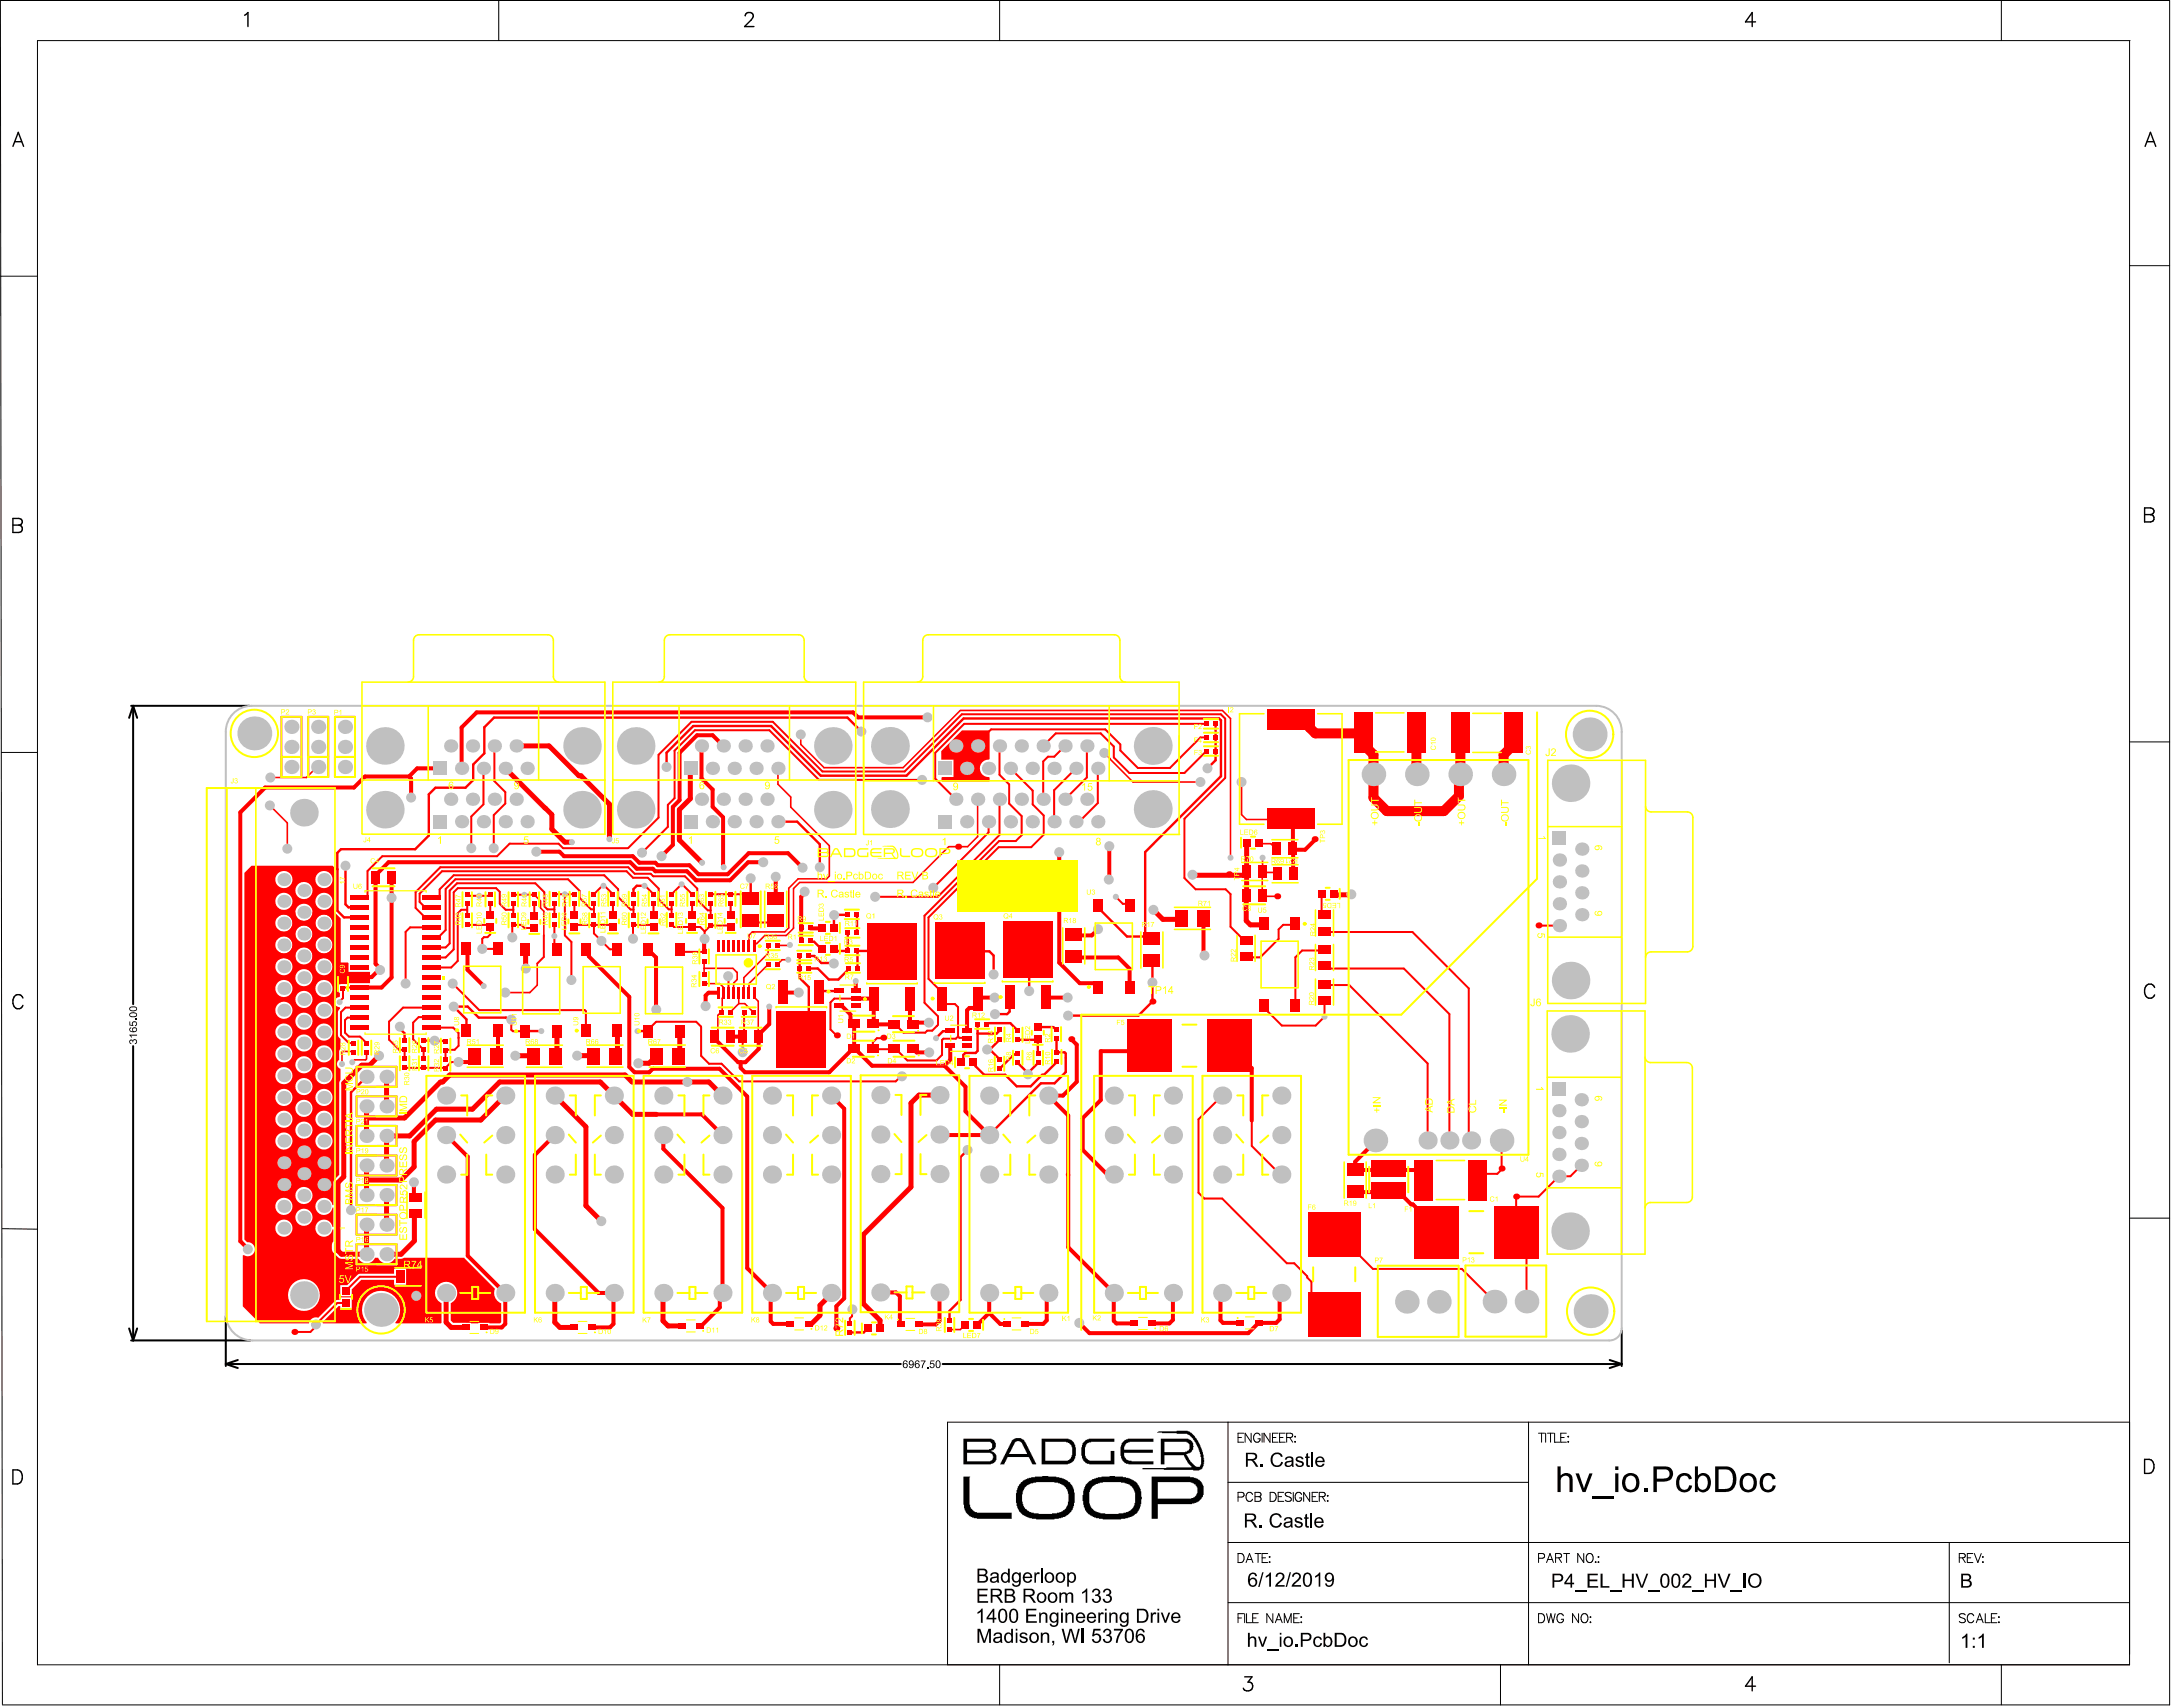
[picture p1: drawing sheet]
<svg xmlns="http://www.w3.org/2000/svg" width="917mm" height="720mm" viewBox="0 0 917 720" stroke-linecap="round" stroke-linejoin="round" font-family="sans-serif">
<g fill="#f00">
<path d="M405.9 308.1h11.7v12l-.3 .3a3.7 3.7 0 0 0-3.8 3.7 3.7 3.7 0 0 0 3.8 3.7l.3 .2v1.6h-19.9l-.4-.3v-1.2l.3-.3h4.8v-7.4h-5.2v-3.6z"/>
<path d="M106.1 365.2h34.3l.5 .5 .1 18.5 .4 1 2.3 2.2v27.8h-.7v3.5h.4l-.1 1.8a2.16 2.16 0 0 0-2.1 2.2 2.16 2.16 0 0 0 2.1 2.1l.2 .7-.9 1.4v9.7l1.1 1.7v4.2l-.6 1v3.6a2.09 2.09 0 0 0-.9 2 2.09 2.09 0 0 0 1.5 1.7v4.7l-.6 1.4v38.7l-2.3 2.5-.1 10.2h-.4a3.6 3.6 0 0 0-5.6-2.5 3.6 3.6 0 0 0 0 6.1 3.6 3.6 0 0 0 5.6-2.5h.4v8.1h-.4a3.6 3.6 0 0 0-5.6-2.5 3.6 3.6 0 0 0 0 6.1 3.6 3.6 0 0 0 5.6-2.5h.4l-.1 5.1a4.3 4.3 0 0 0 0 4.6l2.8 2.5 7.9 .2a3.8 3.8 0 0 0 3.6 1.9 3.8 3.8 0 0 0 3.3-2.4h1.4a3.8 3.8 0 0 0 3.3 2.4 3.8 3.8 0 0 0 3.6-1.9h2.7l1.3-.5h25.4l13 13.1a4.6 4.6 0 0 0 2.6 6.1v8l-.5 .5-9.2-.2v.2h-3v-.2h-7.6l-1-1v-7.4a4.7 4.7 0 0 0 1.7-7.1 4.7 4.7 0 0 0-7.3 0 4.7 4.7 0 0 0 1.7 7.1v8.3l-.2 .3h-19.1l-.2-.4a8 8 0 0 0-.5-11.1 8 8 0 0 0-11.1 0 8 8 0 0 0-.4 11.1l-.2 .4h-18.4l-.1-.5 6.8-6.8h.7v1h4.8v-4.6h-4.8v1h-1.2l-1 .4-7.1 7.1a2.92 2.92 0 0 0-3.9 2.4h-20.7l-7.2-7.2v-21.4l.4-.2a2.97 2.97 0 0 0 4.6-1.7 2.97 2.97 0 0 0-3.2-3.7l-1.2-1.2v-154.6zM133.1 371a3.6 3.6 0 0 0 7.2 0 3.6 3.6 0 0 0-7.2 0zM116.2 371a3.6 3.6 0 0 0 7.2 0 3.6 3.6 0 0 0-7.2 0zM124.6 375.6a3.7 3.7 0 0 0 7.3 0 3.7 3.7 0 0 0-7.3 0zM133.1 380.2a3.6 3.6 0 0 0 7.2 0 3.6 3.6 0 0 0-7.2 0zM116.2 380.2a3.6 3.6 0 0 0 7.2 0 3.6 3.6 0 0 0-7.2 0zM124.6 384.8a3.7 3.7 0 0 0 7.3 0 3.7 3.7 0 0 0-7.3 0zM133.1 389.4a3.6 3.6 0 0 0 7.2 0 3.6 3.6 0 0 0-7.2 0zM116.2 389.4a3.6 3.6 0 0 0 7.2 0 3.6 3.6 0 0 0-7.2 0zM124.6 394a3.7 3.7 0 0 0 7.3 0 3.7 3.7 0 0 0-7.3 0zM133.1 398.6a3.6 3.6 0 0 0 7.2 0 3.6 3.6 0 0 0-7.2 0zM116.2 398.6a3.6 3.6 0 0 0 7.2 0 3.6 3.6 0 0 0-7.2 0zM124.6 403.2a3.7 3.7 0 0 0 7.3 0 3.7 3.7 0 0 0-7.3 0zM133.1 407.8a3.6 3.6 0 0 0 7.2 0 3.6 3.6 0 0 0-7.2 0zM116.2 407.8a3.6 3.6 0 0 0 7.2 0 3.6 3.6 0 0 0-7.2 0zM124.6 412.4a3.7 3.7 0 0 0 7.3 0 3.7 3.7 0 0 0-7.3 0zM133.1 417a3.6 3.6 0 0 0 7.2 0 3.6 3.6 0 0 0-7.2 0zM116.2 417a3.6 3.6 0 0 0 7.2 0 3.6 3.6 0 0 0-7.2 0zM124.6 421.6a3.7 3.7 0 0 0 7.3 0 3.7 3.7 0 0 0-7.3 0zM133.1 426.1a3.6 3.6 0 0 0 7.2 0 3.6 3.6 0 0 0-7.2 0zM116.2 426.1a3.6 3.6 0 0 0 7.2 0 3.6 3.6 0 0 0-7.2 0zM124.6 430.8a3.7 3.7 0 0 0 7.3 0 3.7 3.7 0 0 0-7.3 0zM133.1 435.3a3.6 3.6 0 0 0 7.2 0 3.6 3.6 0 0 0-7.2 0zM116.2 435.3a3.6 3.6 0 0 0 7.2 0 3.6 3.6 0 0 0-7.2 0zM124.6 439.9a3.7 3.7 0 0 0 7.3 0 3.7 3.7 0 0 0-7.3 0zM133.1 444.5a3.6 3.6 0 0 0 7.2 0 3.6 3.6 0 0 0-7.2 0zM116.2 444.5a3.6 3.6 0 0 0 7.2 0 3.6 3.6 0 0 0-7.2 0zM124.6 449.1a3.7 3.7 0 0 0 7.3 0 3.7 3.7 0 0 0-7.3 0zM133.1 453.7a3.6 3.6 0 0 0 7.2 0 3.6 3.6 0 0 0-7.2 0zM116.2 453.7a3.6 3.6 0 0 0 7.2 0 3.6 3.6 0 0 0-7.2 0zM124.6 458.3a3.7 3.7 0 0 0 7.3 0 3.7 3.7 0 0 0-7.3 0zM133.1 462.9a3.6 3.6 0 0 0 7.2 0 3.6 3.6 0 0 0-7.2 0zM116.2 462.9a3.6 3.6 0 0 0 7.2 0 3.6 3.6 0 0 0-7.2 0zM124.6 467.5a3.7 3.7 0 0 0 7.3 0 3.7 3.7 0 0 0-7.3 0zM133.1 472.1a3.6 3.6 0 0 0 7.2 0 3.6 3.6 0 0 0-7.2 0zM116.2 472.1a3.6 3.6 0 0 0 7.2 0 3.6 3.6 0 0 0-7.2 0zM124.6 476.7a3.7 3.7 0 0 0 7.3 0 3.7 3.7 0 0 0-7.3 0zM133.1 481.3a3.6 3.6 0 0 0 7.2 0 3.6 3.6 0 0 0-7.2 0zM116.2 481.3a3.6 3.6 0 0 0 7.2 0 3.6 3.6 0 0 0-7.2 0zM124.6 504.3a3.7 3.7 0 0 0 7.3 0 3.7 3.7 0 0 0-7.3 0zM116.2 508.9a3.6 3.6 0 0 0 7.2 0 3.6 3.6 0 0 0-7.2 0zM124.6 513.5a3.7 3.7 0 0 0 7.3 0 3.7 3.7 0 0 0-7.3 0zM116.2 518a3.6 3.6 0 0 0 7.2 0 3.6 3.6 0 0 0-7.2 0zM143.6 542.1v4.7h4.8v-3l4-3.9h13.9v2h5.1v-6.7h-5.1v2.1l-14.9 .1-4.9 4.7zM121.5 546.3a6.8 6.8 0 0 0 13.5 0 6.8 6.8 0 0 0-13.5 0z"/>
<path d="M116.6 384.6h7.9a3.8 3.8 0 0 0 3.7 3.8 3.8 3.8 0 0 0 3.8-3.8h9.1l2.6 2.8v18.6h3l.4 .2v3.8h9v4.7h-9v.4h-3.8l-4.2-4.2v-.5a3.6 3.6 0 0 0 .2-5.2 3.6 3.6 0 0 0-5.3 .1l-.4 .1-.6-.7h-1.1l-.2-.3a3.6 3.6 0 0 0-3.5-4.8 3.6 3.6 0 0 0-3.4 4.8l-.2 .3-3-.1a3.6 3.6 0 0 0-3.7 .1h-1.3v-3.7l.4-.1a3.6 3.6 0 0 0 5.3 .3 3.6 3.6 0 0 0 0-5.3 3.6 3.6 0 0 0-5.3 .3l-.4-.1v-4.3l.4-.1a3.6 3.6 0 0 0 5.3 .3 3.6 3.6 0 0 0 0-5.2 3.6 3.6 0 0 0-5.3 .3l-.4-.2zM133.1 389.4a3.6 3.6 0 0 0 7.2 0 3.6 3.6 0 0 0-7.2 0zM124.6 394a3.7 3.7 0 0 0 7.3 0 3.7 3.7 0 0 0-7.3 0zM133.1 398.6a3.6 3.6 0 0 0 7.2 0 3.6 3.6 0 0 0-7.2 0z"/>
</g>
<path d="M300.7 310.1l4.5 4.5M176 324.1l-3.4 3.4 .9 .9M275.5 366.4l1 1.1M305.1 365l.1 .6M297.1 395.8l.2 .2M151.9 412.2l-.2 .1M158.5 406.6l1.9 1.9v.7h-.6M247.2 400.4l1.3 1.3M330.5 418.5l.3 .2M277.8 425.5v.4h-.9M104.6 526.9h.2M144.7 556.1h1.1" fill="none" stroke="#f00" stroke-width="1.7"/>
<g fill="none" stroke="#f00" stroke-width=".68">
<path d="M113.9 339.7l-.5 .5M133.7 323.5h.6M225.5 377.4l2.6 2.6v3M318 393.1h.1M318 393.1h-.5l-1.4 1.4M319.3 398h-.9l-.2 1.1M324.1 398.8v3.3M297.1 405.4l.1 3.1M303.7 414.9l1.4 1.4M305.1 418.6l.1 2-.4 .5M309.3 408.5l1.8 1.7M310.8 409.9h.1"/>
<path d="M311.1 413.2l-1.5 1.5M311.7 418.8v4.5M318.2 418.8v1.8M332.6 404.8h-2.6l-2 2M302.9 435.9l-1.3 1.4M304.8 426.4l-1.9 1.9M144.3 443.5h4.5l.4 .4M149.7 447l-1.1 1.1M154.7 446.7l-.4 .3"/>
</g>
<path d="M291.4 324.1l-.1 .1M230 340.9h.1M221.8 408.4l.1 .1M221.9 400.7l-.1 .1M152.6 449.3h3.4M189.8 453.4l-3 3h-.9M290 456.4h.6M142 526.9l.6 .7" fill="none" stroke="#f00" stroke-width="2.1"/>
<g fill="none" stroke="#f00" stroke-width=".85">
<path d="M284.6 336.7l-2.8 2.8M208.3 357.8v.5M155.1 377.9l-.6 .6h-2.8M185.5 377.9l-.6 .6M209.3 374.6l1.6 1.6M220.5 377.4h.8M221.3 377.3v.1M225.9 372.6l3.8 3.8M239.7 370.9l4.9 4.8M254.2 373.6h.9M274.6 368.6l1 1M287.6 373h.3"/>
<path d="M316.6 377.7l.2 .2M316.6 377.7h.1M179.4 386.9h2.7M179.4 382.7h2.7M188.1 392.3l-3.2 3.1M189.7 397.9l-1.6 1.7M204.2 395.3l-.7 .7M206.9 391v3.1l-1.2 1.2M233.9 399.6l.3 .2M242.4 391.2h.1M295.5 391l1.8 1.9v3.1M297.3 392.7l.2 .1"/>
<path d="M145.2 416.6l-.5 .4M203.5 400.2h.3M205.4 400.2h4.7M286.9 400.6l.8 .9M307.3 411.8l.1 .1M143.3 422.4v.3M145.6 435.6l1.6 1.6M146.6 429.2l-1 1.1M147.2 440h2M181.9 429l.2 .2M215.7 434.3l.7 .7M246.7 426.1l.5 .5"/>
<path d="M273.5 434.3v.6M314 436.7l-.6 .6M190.4 448l-2.4 2.4M193.5 441.1l-1.7 1.7M313.4 443.3l.5 .5h-.5M147.2 543.3l-1.2 1.1"/>
</g>
<path d="M183.8 332.3l-2.9 2.8M142.3 366.6l.1 .1M268.7 373.6l-1.4 1.4M316.8 377.9v1M145.8 381.5l1.3 1.2M169.2 433.9v.5M178.8 438.9h.1M178.8 438.9l4.7 .2M213.5 429.2l1.6 .3 .6 .6M221.7 433.2v1.7" fill="none" stroke="#f00" stroke-width="1"/>
<circle cx="328" cy="398.8" r=".34" fill="#f00"/>
<path d="M332.8 391.4l-1.7 1.7" fill="none" stroke="#f00" stroke-width=".68"/>
<path d="M330.1 389.1h-.1" fill="none" stroke="#f00" stroke-width=".85"/>
<path d="M338.1 391.4v.2" fill="none" stroke="#f00" stroke-width="1.7"/>
<circle cx="338.1" cy="391.6" r=".85" fill="#f00"/>
<path d="M337.9 309.8v4.2M523.9 343.6l2.1 2.1M337.4 372.2l-2.6 2.6M532.6 377.6v.5M407.2 558.9h.1M406 560.1l-.8 .7" fill="none" stroke="#f00" stroke-width=".68"/>
<g fill="none" stroke="#f00" stroke-width="1">
<path d="M512.9 316.8v3.9M514.4 303.1l.8 .8M345.7 399.4h.1M352.9 385.9l-1 1M361.4 385.9l.2 .2M463.3 382.2v.6M483.2 394.3l2 2M341.3 408.5h3.8M341.3 403.2h2.3M346.1 418l-.4 .5M351.9 400.4l.7 .7M352.1 406.2l-.2 .2"/>
<path d="M357.9 408.5l-.4 .9M361.6 401.1l.2 .2M376 401.1l.4 .4M417.5 401.3l1.8 1.7M486.1 405.6l.2 .2M412.5 432.2v3.8M417 431.6l-.6 .6M426 426.7l-1 1.1M426 420.8h.1M437.9 438.4l-.2 .2M444.5 433.2l1.2 1.3M445.7 438.4l.1 5.5"/>
<path d="M450.7 428.4l-.1 .1M405.5 448.2v.1M406.5 445v2.2l-1 1M410.6 448.3l1 1v.4M416.5 442.7h1.2M421.9 446.9l-.1 .1M433.8 452.6v.5M438.1 448.3v.1M439.8 453.3h.7M366.2 560.3l-1.7 1.7"/>
</g>
<g fill="none" stroke="#f00" stroke-width=".85">
<path d="M412.5 313.3v1.3M442.2 319.2h2.7M431.1 352.3l-2.5 2.5M470.8 378.3l3 2.9M397.3 418.4v2.8M352.1 421.2l-1.7 1.6M361.3 421.2h.1M368.3 439.6v3M377.2 432.2h.7M393.4 434.7h-2.2l-.8 .9M395.3 432.7v.1M395.8 432.3l-.5 .4"/>
<path d="M535 425.6v1.1M380.1 454l-2.1 2.1M397.5 445l-2.3 2.3M445.8 443.9h.1M359.5 555.2l-.9 .9v2"/>
</g>
<g fill="none" stroke="#f00" stroke-width="1.7">
<path d="M463.3 415.9v.6M368.4 421.2l.3 .6M368.7 432l.1 .1M368.8 432.1h.1M377.1 432.1l.1 .1M385 432.2h.2M409.1 425.2h2.3M413.1 420.8l-.6 .6M385.2 442.6h.2M485.1 441.1v2.3M450.6 495.4l.2 .2M396.4 557.2l-1.4 1.4"/>
<path d="M413 558.1h.1M422.1 558.4h2.8M470 557.1l1.1 1.1M485.9 558.2h.4"/>
</g>
<circle cx="532.6" cy="378.1" r=".34" fill="#f00"/>
<path d="M538.7 357.5v.8M532.8 367.9l-.2 .3M537.9 368l1 1" fill="none" stroke="#f00" stroke-width=".68"/>
<path d="M544.7 345.7l.9 1.1M545.6 358.4h.1M571.8 490v1M586 502.7l-.1 .1M540 556.5l-1.5 1.5" fill="none" stroke="#f00" stroke-width="1.7"/>
<path d="M539.5 392v4M557.7 385.1l1.2 1.3M558.9 407.7l.8 .8M620.8 478.9v2.6M539.4 495.4h1.3M602.4 481v.5M611.6 481v.5M625.4 495.1v3.1M633.6 492.5l.4 .4M553.4 540.7v4.7M630.3 548.7v.3" fill="none" stroke="#f00" stroke-width=".85"/>
<path d="M552.5 306.1v.8" fill="none" stroke="#f00" stroke-width="4.2"/>
<circle cx="633.6" cy="493.3" r=".42" fill="#f00"/>
<g fill="none" stroke="#f00" stroke-width=".85">
<path d="M208.6 314.6v14.9l4.6 4.6v4.8l-4.9 4.9v14M421.8 314.6v12.2l4 4.1v8.1l5.3 5.2v8.1M440.2 314.6l5.3-5.3h19l5.5 5.6v4.6l6.6 6.6h23.2l9.3-9.3M442.2 319.2l-2 2v15.9M449.4 314.6l-4.5 4.6M458.6 314.6v13.3l-9.2 9.2M509.1 311.1h-2.6l-12.8 12.8h-13.6l-7.4-7.4v-2.5l-6.3-6.3h-48.2l-5.7 5.6M509.1 305.3h-102.3l-12.2 12.3v10.8l8.7 8.7M204 324.1v15.2l-5.1 5.1v13.2M281.8 339.5v9.3l-10.9 10.9M389.1 329h-43.5l-21-21h-31.3l-8.7 8.6v20.1M421.8 337.1v15.1l-26.1 26.1h-26.4"/>
<path d="M426.4 324.1l9.4 9.4v5.8l4.6 4.7v8.1l-5.3 5.2h-13.7l-29.6 29.7v25.9l5.5 5.5M454 324.1l-9.2 9.2v13.3M463.2 324.1v14.6l-7.8 7.9h-1.4M417.1 346.6v4.5l-23.3 23.4M428.6 354.8h-7l-31.5 31.5v36.7l5.7 5.7v3.6M155.1 377.9v-10.5l6.2-6.2h48.4l5.3-5.3h20.7l1.9 1.9h27.4l12.9-12.9v-26.5l13.9-13.9h34.3l21 20.9h34.6l24.2-24.1h109.3l1.8 1.8v25l-17.2 17.2v25.1l4.7 4.7h12.7l2 2.1v13.7l6.2 6.1h.4M182.1 378.5h2.8M185.5 377.9v-2.8l6-5.9h63.5l5.8 5.8v3.4l5.3 5.3h1.2M198 377.9h8.7M209.3 374.6h-16.1l-1.8 1.8v24.1l-3.4 3.4h-5.9M210.9 376.2v5l2.5 2.6h3.2M220.9 376.9l-.4 .5h-3.9"/>
<path d="M221.3 377.4h4.2M225.9 372.6h-33l-3.2 3.1v22.2M229.7 376.4v5.9l1.3 1.3h2.9M233.9 377.2h8.5M238.4 377.2v17.4l2.7 2.7v16.1M239.7 370.9h-47.5l-4.1 4.1v17.3M244.6 375.7v3l4.8 4.9h1.2M254.2 373.6l-3.6 3.6M255.1 373.6l3.5 3.6M272 373.6l3.8 3.6M274.6 368.6h-6.8l-2.7-2.8h-79.3l-10.4 10.5v6.7l4 3.9M275.6 369.6h13.4l5.2 5.2v4.7l4.5 4.5h1.2"/>
<path d="M283.9 376.7h.1M287.6 373l-4.2 4.2M287.9 373l4.1 4.2M299.9 377.2h16.2l.5 .5M557.7 377.4v7.7M179.4 382.7l-2.3-2.3v-3.4l9.4-9.5h77.9l2.7 2.7h6.3l4.6 4.6v4.5l4.2 4.3h1.2M182.1 391.2h-9l-1.9 1.9v21.8M182.1 399.6h6M182.1 395.4h2.8M197.1 383.8h-2.5l-1.4 1.4v20.1l-2.8 2.8h-8.3M197.1 381.3v4.9M197.1 390.1h8.2l.9 .9"/>
<path d="M203.5 396v4.2M204.2 395.3h1.5M206.9 381.3v4.5M216.6 381.3v4.9M225.3 381.3l.2 5M225.5 391.4h-4.2l-1.3-1.3h-3.4l-.4 .4v4.9M229.5 394.6v9.1l-2.8 2.7M233.9 381.1v5.1M233.9 390.1v9.5M242.4 381.1v5M242.5 391.2l1.1-1.1h13.9l1.1 1.1M250.6 381.1v5.1"/>
<path d="M250.6 390.1v3.6l6.7 6.7h3.3M258.6 381.1v5M267.3 381.1v5.1M275.8 391.2l-1.1-1.1h-7.4l-.2 5.9M275.8 381.1v5M283.4 390l1 1h11.1M283.4 381.1v5M292 381.1v4.7M299.9 381.1v5.4M308.3 391l-.6-.6h-7.8l-2.4 2.4M308.3 381.1v4.7M319.5 389.1h10.5"/>
<path d="M473.8 381.2h1.9l1 1M539.5 396l-7.7 7.8h-6M546.6 390.1h-5.1l-2 1.9M558.9 393.1h37.1l23.8 23.8v61l1 1M649.2 390.3l8.8 .1M144.7 417v4l-1.4 1.4M145.2 416.6h6.5M191 414.9l11.2 11.2h44.5M203.8 400.2l.8-.8 .8 .8M287.7 401.5h9.4M307.4 411.9v6.9M558.9 400.9h-9.4l-2.9 2.9v20.2"/>
<path d="M558.9 415.5h10.4l33.1 33.1v32.4M559.7 408.5h32.7l19.2 19.3v53.2M145.6 430.3v5.3M146.6 429.2h5.1M147.2 437.2h4.7l2.8 2.8M151.7 425h-5.9l-1.9 1.9v9.7l3.3 3.4M181.9 429h-5.3l-2.3 2.4v7l4.5 4.4v3.7M182.1 433.5h9.1l2.3 2.2v5.4M182.1 425h-12l-5.9 5.9v7.6l4.2 4.3h2.3v3.7M193.5 437.7v.1M215.7 430.1v4.2M216.4 435h5.3"/>
<path d="M247.2 426.6v8.1M273.5 434.3l3.4-3.3h16.9l2 2v12.3l3.4 3.4h5.3l7.4 7.4h66.1M313.4 437.3v6M314 426.9v9.8M350.4 422.8v11.4l2.7 2.7M352.1 421.2h9.2M372.7 437.9h-2.7l-1.7 1.7M377.9 432.2l3.4 3.4h9.1M395.3 432.8l-1.9 1.9M397.3 421.2v3.2l.9-.9h4.8l1.3 1.3v12.4M404.3 437.2l-1 .9h-5.2l-.6 .6v6.3M404.3 437.2l.6 .6h2.8"/>
<path d="M533.3 424l1.7 1.6M558.9 421.8v7.1l-3.7 3.7h-14.3l-5.9-5.9M170.7 450.4h17.3M190.4 448h3.1M191.8 442.8h-3.8v3.7M368.3 442.6h9.8l4.8 4.7h12.3M380.1 454h.5M515.7 462.1l-10 10v31l2.5 2.5h7.5l27.3 27.2h3.1l5.5 5.5v.6l1.8 1.8M528.2 472.7v10.7l12.1 12M633.6 493.3l-1.8 1.8h-6.4M633.6 481.5v11M667.3 491.5l-4.6 4.7h-4.9l-8.6 8.5h-9l-.4 .5v14.5l4.4 4.4v24.9"/>
<path d="M168.8 538.6h-16.9l-4.7 4.7M563 520.7h1.8l14.5 14.5h37.6l13.4 13.5M146 549.6h-3.6l-9.1 9v.9l-2.3 2.3h-6.8M359.7 552.3l-.2 2.9M553.4 545.4l8.9 8.9h.7"/>
</g>
<path d="M544.7 303.9h5.6l2.2 2.2M552.5 306.9l2.5 2.4h20.2M597.7 309.3l.2 17.7M616.2 309.6v17.4l-.6 .6v8.2l-6.3 6.3h-24.1l-5.6-5.6v-18.2l-4.4-4.5M638.7 309.6v4.5l-4.2 4.3v8.6" fill="none" stroke="#f00" stroke-width="4.2"/>
<g fill="none" stroke="#f00" stroke-width=".68">
<path d="M337.9 314l9.8 9.8h33.4l24.1-24.1h110.6l3.4 3.4v58.7M466 317.6l12.1 12.3h28.4M113.9 339.7l7.3 7.4v10.9M133.7 323.5l-4.4 4.5h-15.2M328.3 324.1v6.7l5.4 5.4v4.2l16.3 16.3v12.8l-1.2 1.2h-12l-4 4v16.7M412.5 337.1v15.8l-4.2 4.2h-8l-15 15.1h-47.9M523.9 329.9v13.7M526 345.7h18.7M531.3 355.9h4.9l.5 .4h.8l1.2 1.2M334.8 374.8v16.7l-3 3.1h-9.1l-3.4 3.4M532.6 368.2v9.4M532.6 378.1h6.4"/>
<path d="M532.8 361.8v6.1M532.9 368h5M228.1 383l1.4 1.4v10.2M316.1 394.5v4.6M318 393.1h13.1M328 398.8h5.5M226.7 406.4v9.1l-3.1 3.2h-10.4M297.1 408.5v2.5M297.1 414.9h6.6M297.2 408.5h12.1M305.1 416.3v2.3M309.6 414.7v4.1"/>
<path d="M311.1 410.2v3M324.1 402.1l-10.2 10.3v6.4M324.1 406.8l-8 8.1v3.9M302.9 428.3v7.6M304.8 421.1v5.3M308.1 426.9l3.6-3.6h2.6l3.6 3.6M318.2 420.6l1.8 1.8 .2 14M144.3 443.5v5.3h-.4M149.7 447h4.6M154.7 443.9v2.8M407.2 558.9l-1.2 1.2M400.7 560.8h4.5"/>
</g>
<g fill="none" stroke="#f00" stroke-width="2.1">
<path d="M217.8 314.6h13.9l12.6 12.6h.9l12 12v14.8M213.2 324.1l19.7 19.5v6.1l5.5 5.5h2.9M291.3 324.2v12.7l-4.6 4.6v12.8l9.6 9.6M526 355.9v20.4l-.8 .9v.9M503.2 369l22.8 .2M525.9 378.1v10.3l1.7 1.7h5.7M570.2 377.2l-7.4 .2M486.5 383.8l4.2 4h5.3M221.8 400.8v7.6M235 435v9.9l-.6 .6M260.6 434.7v10.2l-.7 .6M286.9 434.9v9.9l-.7 .7"/>
<path d="M152.6 449.3l-7.5 7.6v39.5l-2.5 2.4v28.8l1.5 1.4h10.6v-12.4M159.9 445.3l-3.9 4M163.1 454.2v12.5M185.9 456.4l-15.2 15.2h-16M189.8 453.4h74l2.9 3h23.3M217.4 445.3l7.7 .2M243.5 445.3l7.1 .2M276.9 445.5l-3 3h-4.6M290.6 456.4h8.5l5.8 5.7M154.7 466.7v12.4M213.2 462.1l-10.3 10.3h-19.1l-9.1 9.1v10.7l-5.5 5.5h-14.5M234.1 462.1l13.1 13.2v33.3l6.5 6.5"/>
<path d="M277 470h-10l-13.7-13.6h-42.5l-11.4 11.5h-15.2l-11.3 11.2h-9.8v12.5M396.4 461.9h-8.6l-3.4 3.4v35.4l-20.1 20.1v29.1l7 7v3.4M154.7 491.6v12.5M163.1 504.1v12.5M174.9 511.9v11.5l-5.7 5.6h-6M142 525.1v1.8M188.2 545.4v12.4l2.2 2.1h6.1M234.1 545.4v12.4l2.1 2.1h6.1M279.8 544.7v12.4l2.1 2.2h6.1M350.7 545.4v.5l-4.7 4.7v4.2l-3.6 3.6"/>
</g>
<g fill="none" stroke="#f00" stroke-width="1">
<path d="M363.5 308.6l-5.9-5.9h-149.1l-4.1 4.1v11l-4.7 4.7v6.5l-3.3 3.3h-12.6M512.9 305.3v11.5M514.4 303.1h-107.8l-24.1 24.1h-36.2l-20.9-21h-32.9l-11.2 11.3v6M515.2 303.9v23.5l-32 32v34.9M180.9 335.1v17.4l-5.7 5.7h-31.3l-1.6 1.6v6.8M512.9 320.7l-3.4 3.4M328.3 346.6h8.1l9.5 9.5v9.7M142.4 366.7v17.5l2.8 2.7h6.5M145.8 365.2v16.3M267.3 375v2.2M268.7 373.6h3.3M316.8 370.5v7.4"/>
<path d="M147.1 382.7h4.6M342 396.9l.3 .4h1.3l3.1 3.1M351.9 386.9v4.7M352.9 385.9h4.6M357.7 393.7v7.4h-5.1M361.6 386.1v7.6M463.3 382.8l12.2 12.2h8.5M337.4 403.2v9.3l3.9 3.8v19.1l-3.2 3.2M343.6 403.2l3 3h5.5M345.1 408.5l4.6 4.7h4.1l3.7-3.8M346.1 418h8.1M361.6 401.1h14.4"/>
<path d="M361.8 401.3v7.2M404.9 401.3h12.6M419.3 403v8M433.6 400.6l.7 .7v16.7M486.3 405.8v16.6l-5.9 6h-29.7M169.2 434.4l1.5 1.5v3M183.5 439.1h4.4M213.5 429.2h-11.5l-4.6-4.6h-6l5.4 5.4v4.5M221.7 434.9h6.7M269 434.9h4.5M401 435h-3.1l-2.9 2.9M417 431.6h9.3l3.2 3.1"/>
<path d="M419.9 427.8h5.1M421.9 434.6l-1.4 1.4h-8v7.3l-.8 .8h-4.4l-.8 .9M421.9 438.5l-4.2 4.2 4.2 4.2M426 420.8v5.9M429.5 438.6h8.2M437.9 438.4l.2 6.1M437.9 433.2h6.6M154.7 454.2l-6.6 6.5v49.7M411.6 449.7l3.7 3.6h8.8l4.9 4.9h5.9l4.9-4.9M429.5 448.3l4.3 4.3 4.3-4.3M429.5 444.4l-.4 .4h-1.3l-6 6M445.9 443.9h3.3l.5 .5v7.8l-4.7 4.7h-5.8l-21.8 21.9"/>
<path d="M445.9 448l-5.4 5.3M408.3 485.1l-3 2.9v60.3l-4.6 4.6v4M365.1 559.3h.1M358.6 562h5.9"/>
</g>
<g fill="none" stroke="#f00" stroke-width="1.7">
<path d="M296 314.6v13.7l4.7 4.7v7.3l4.4 4.4v20.3M300.7 310.1h-6.6l-7.3 7.4v20l-2.9 2.9v16l-4.7 4.8M391.4 302.6h-29.3l-2.1-2.1h-158.9l-6.3 6.4v17.2M172.6 327.5h-18.6l-4.6 4.7h-37.5l-10.5 10.4v180.9l3.4 3.4M173.5 328.4v8M176 324.1h9.6l-2 2M226.3 359.3h9.8l1.9 1.9h29l2.8 2.7h6.7l1.1 1.1h13.3l3.8 3.8h12.3l8.9-8.9h16.6l6.2 6.1M447 359.5v46.5l8.6 8.7h6.5l1.2 1.2M468.1 356.9l-.2 14.1M545.6 346.8v11.6M554.7 354.4l-4 4h-5v10.6M165.2 370v42.3l-4.2 4.3h-9.3"/>
<path d="M275.5 366.4h-6.8l-2.7-2.7h-102l-5.5 5.5v37.4M305.2 365.6l.2 .2M322.1 363.7h-6.4l-7.6 7.6h-14.4l-3.8-3.8h-13.4M327.3 369.8v9.1M339.5 376.1v.7l-1.4 1.5v13.1M297.1 395.8v5.7M338.1 391.6v5.3M338.1 396.9h.1M342 391.6h4.7M463.3 391.9l-2.6 2.7h-7.6M507.8 387.8v14.8l.5 .4M159.8 409.2l-3 3h-4.9"/>
<path d="M196.8 400.2l.5 .5v8.4l6.8 6.8M248.5 401.7v1.7l17 17.1v29.6l2.3 2.2h6.2l1.5-1.5h28.1l11.7 11.7v72.4l10.4 10.5M273.6 400.6l3.2 3.3v20.7l1 .9M302.7 418.7h-3.7l-1.3 1.2v4.5M330.8 418.7h6.3M361.1 413.8v4.2h.2M453.1 403.9h18.8l4.8 4.7v7.9M210.1 434.5v10.3l-.7 .7M308.3 437.3h5.1M324.5 424.6l.1 7.4-4.4 4.4v6l-5.7 5.7h-3l-9.9-10v-.8M354.2 424.4h1.1l3.6 3.5v3.1l1 1h.6l-.2 10.6M361.3 421.2h7.1"/>
<path d="M368.7 421.8v10.2M368.8 432.1h8.3M384 421.6v9.6l1 1M392 431.4h-5.9l-.9 .8M409.1 425.2l-1 1v8.8M412.5 421.4v2.6l-1.1 1.2M413.1 420.8h6.6M441.2 420.8h9.3M452 438.3l2.4 2.4v15.6l-5.9 5.8h-6.1l8.4 8.4v55.6l19.2 19.2M200.1 445.5l-1.7 1.7 .8 .8h-5.7M312.5 448.1v2.4l1.9 1.8h35.5l9.8-9.7h1.3l7 6.9h30.6M385.4 442.6l1.4 1.3h5.3"/>
<path d="M398.6 449.5l8.8 8.9v10.4l10 10-21-.2M401 441.3v5.8l-2.4 2.4M485.1 443.4h-20.6v20.6l-7.6 7.6v13.4l10.4 10.4h2.7M518.7 441.1l9.5 9.5v22.1M188.2 478.8l9.2 9.1v41.8l16.2 16.3M234.1 478.8l-8.4 8.4v31.3l26.9 26.9h6.4M277 470h19.2l8.7 8.8M279.9 478.8v5.8l25 24.9v35.7l-1.2 1.1v5.2l-7.6 7.6h-.7M350.7 462.1l5.5 5.5v80.1l-3.3 3.3v9.3M174.7 498.7v6.5M571.8 493.5h31.3M580.4 481.5l-8.6 8.5"/>
<path d="M602.9 495.7v2.5M571.8 502.8h14.1M586 502.7h4.2l5.3 5.3h.7l9.9 9.9v2.3M175.6 538.6v8M175.6 546.6h.1M213.2 546.4v12l-1.5 1.5h-7.6M258.9 546.4v12l-1.5 1.5h-7.6M325.2 544.9v12.5l1.1 1h7.1M371.5 545.1l6.6 .1 1.6 1.6v11.8M387.4 558.6h7.6M396.4 545.1v12.1M413 558.1l-.7 .8"/>
<path d="M417.4 545.4v8.4M417.4 553.8l4.7 4.6M417.4 553.8l-4.3 4.3M441.7 544.9v12.1l-1.5 1.4h-7.6M455.4 558l4.3 4.3h67l4.3-4.3h7.5M470 545.3v11.8M470 545.3v.1M471.1 558.2h7.1M494.9 544.7v12l-1.4 1.5h-7.2M515 544.5v12.4l1.1 1.1h7.1M540 544.5v12"/>
</g>
<g fill="#c0c0c0">
<circle cx="228.4" cy="434.9" r="1.27"/>
<circle cx="269" cy="434.9" r="1.27"/>
<circle cx="276.9" cy="425.9" r="2.11"/>
<circle cx="269.3" cy="448.5" r="2.11"/>
<circle cx="174.7" cy="498.7" r="2.11"/>
<circle cx="361.1" cy="413.8" r="1.27"/>
<circle cx="519.2" cy="361.8" r="1.27"/>
<circle cx="532.8" cy="361.8" r="1.27"/>
<circle cx="221.3" cy="377.4" r="1.27"/>
<circle cx="395" cy="437.9" r="1.27"/>
<circle cx="287.6" cy="373" r="1.27"/>
<circle cx="272" cy="373.6" r="1.27"/>
<circle cx="254.6" cy="373.6" r="1.27"/>
<circle cx="238.4" cy="377.2" r="1.27"/>
<circle cx="202.2" cy="377.9" r="1.27"/>
<circle cx="332.6" cy="404.8" r="1.27"/>
<circle cx="333.3" cy="398.6" r="1.27"/>
<circle cx="324.6" cy="424.6" r="1.27"/>
<circle cx="144.3" cy="448.8" r="1.27"/>
<circle cx="148.6" cy="448.1" r="1.27"/>
<circle cx="104.6" cy="526.9" r="2.11"/>
<circle cx="143.3" cy="422.7" r="1.27"/>
<circle cx="558.9" cy="428.9" r="1.27"/>
<circle cx="470.8" cy="378.3" r="1.27"/>
<circle cx="233.9" cy="394.8" r="1.27"/>
<circle cx="203.5" cy="400.2" r="2.11"/>
<circle cx="204.1" cy="415.9" r="1.27"/>
<circle cx="173.5" cy="336.4" r="2.11"/>
<circle cx="198.9" cy="357.8" r="2.11"/>
<circle cx="208.3" cy="357.8" r="2.11"/>
<circle cx="226.3" cy="359.3" r="2.11"/>
<circle cx="281.3" cy="323.5" r="2.11"/>
<circle cx="305.4" cy="365.8" r="1.27"/>
<circle cx="296.3" cy="363.9" r="1.27"/>
<circle cx="279.1" cy="361.2" r="2.11"/>
<circle cx="241.3" cy="355.2" r="1.27"/>
<circle cx="257.2" cy="354" r="1.27"/>
<circle cx="270.9" cy="359.7" r="2.11"/>
<circle cx="114.1" cy="328" r="2.11"/>
<circle cx="113.9" cy="339.7" r="2.11"/>
<circle cx="455.4" cy="558" r="2.11"/>
<circle cx="408.3" cy="485.1" r="2.11"/>
<circle cx="290" cy="456.4" r="2.11"/>
<circle cx="253.7" cy="515.1" r="2.11"/>
<circle cx="359.7" cy="552.3" r="2.11"/>
<circle cx="175.7" cy="546.6" r="2.11"/>
<circle cx="121.2" cy="358" r="2.11"/>
<circle cx="345.9" cy="365.8" r="2.11"/>
<circle cx="133.3" cy="558.6" r="2.11"/>
<circle cx="145.8" cy="365.2" r="2.11"/>
<circle cx="267.1" cy="396" r="2.11"/>
<circle cx="433.8" cy="453.1" r="2.11"/>
<circle cx="339.5" cy="376.1" r="2.11"/>
<circle cx="392.1" cy="443.9" r="2.11"/>
<circle cx="392" cy="431.4" r="2.11"/>
<circle cx="183.4" cy="439" r="2.11"/>
<circle cx="193.5" cy="448" r="2.11"/>
<circle cx="148.1" cy="510.4" r="2.11"/>
<circle cx="486.7" cy="383.8" r="2.11"/>
<circle cx="391.4" cy="302.6" r="2.11"/>
<circle cx="241.1" cy="413.4" r="2.11"/>
<circle cx="313.4" cy="443.8" r="2.11"/>
<circle cx="369.3" cy="378.3" r="2.11"/>
<circle cx="297.3" cy="396" r="2.11"/>
<circle cx="447" cy="359.5" r="2.11"/>
<circle cx="389.1" cy="329" r="2.11"/>
<circle cx="338.7" cy="366" r="2.11"/>
<circle cx="322.1" cy="363.7" r="2.11"/>
<circle cx="337.9" cy="309.8" r="2.11"/>
<circle cx="393.8" cy="374.5" r="2.11"/>
<circle cx="416.5" cy="442.7" r="2.11"/>
<circle cx="316.8" cy="370.5" r="2.11"/>
<circle cx="450.7" cy="428.4" r="2.11"/>
<circle cx="508.3" cy="403" r="2.11"/>
<circle cx="503.2" cy="369" r="2.11"/>
<circle cx="570.2" cy="377.2" r="2.11"/>
<circle cx="523.9" cy="329.9" r="2.11"/>
<circle cx="363.5" cy="308.6" r="2.11"/>
<circle cx="191.4" cy="424.6" r="2.11"/>
<circle cx="506.5" cy="329.9" r="2.11"/>
<circle cx="466" cy="317.6" r="2.11"/>
<circle cx="337.1" cy="418.7" r="2.11"/>
<circle cx="419.9" cy="427.8" r="2.11"/>
<circle cx="450.5" cy="420.8" r="2.11"/>
<circle cx="486.3" cy="414.4" r="2.11"/>
<circle cx="509.5" cy="324.1" r="2.11"/>
<circle cx="434.3" cy="418" r="2.11"/>
<circle cx="419.3" cy="411" r="2.11"/>
<circle cx="380.6" cy="454" r="2.11"/>
<circle cx="160.4" cy="409.2" r="2.11"/>
<circle cx="168.7" cy="433" r="2.11"/>
<circle cx="165.2" cy="378.7" r="2.11"/>
<circle cx="468.1" cy="356.9" r="2.11"/>
<circle cx="467.9" cy="371" r="2.11"/>
<circle cx="419.7" cy="420.8" r="2.11"/>
<circle cx="463.3" cy="391.9" r="2.11"/>
<circle cx="215.7" cy="430.1" r="2.11"/>
<circle cx="171.1" cy="414.9" r="2.11"/>
<circle cx="191" cy="414.9" r="2.11"/>
<circle cx="159.9" cy="445.3" r="2.11"/>
<circle cx="351.9" cy="406.4" r="2.11"/>
<circle cx="352" cy="386" r="2.11"/>
<circle cx="327.3" cy="369.8" r="2.11"/>
<circle cx="213.2" cy="418.7" r="2.11"/>
<circle cx="297.7" cy="424.4" r="2.11"/>
<circle cx="253.8" cy="396.9" r="2.11"/>
<circle cx="216.2" cy="395.4" r="2.11"/>
<circle cx="307.3" cy="411.8" r="2.11"/>
<circle cx="221.9" cy="408.5" r="2.11"/>
<circle cx="243.5" cy="445.3" r="2.11"/>
<circle cx="217.4" cy="445.3" r="2.11"/>
<circle cx="194.8" cy="324.1" r="2.81"/>
<circle cx="296" cy="337.1" r="2.81"/>
<circle cx="296" cy="314.6" r="2.81"/>
<circle cx="444.8" cy="324.1" r="2.81"/>
<circle cx="194.8" cy="346.6" r="2.81"/>
<circle cx="444.8" cy="346.6" r="2.81"/>
<circle cx="136.7" cy="508.9" r="2.75"/>
<circle cx="128.2" cy="495.1" r="2.75"/>
<circle cx="128.2" cy="394" r="2.75"/>
<circle cx="136.7" cy="380.2" r="2.75"/>
<circle cx="163.1" cy="529" r="3"/>
<circle cx="154.7" cy="529" r="3"/>
<circle cx="107.3" cy="309.3" r="7.2"/>
<circle cx="128.2" cy="546.3" r="5.8"/>
<circle cx="128.2" cy="513.5" r="2.75"/>
<circle cx="136.7" cy="518" r="2.75"/>
<circle cx="128.2" cy="485.9" r="2.75"/>
<circle cx="128.2" cy="504.3" r="2.75"/>
<circle cx="136.7" cy="490.5" r="2.75"/>
<circle cx="136.7" cy="499.7" r="2.75"/>
<circle cx="128.2" cy="458.3" r="2.75"/>
<circle cx="128.2" cy="467.5" r="2.75"/>
<circle cx="128.2" cy="476.7" r="2.75"/>
<circle cx="136.7" cy="462.9" r="2.75"/>
<circle cx="136.7" cy="472.1" r="2.75"/>
<circle cx="128.2" cy="430.8" r="2.75"/>
<circle cx="128.2" cy="439.9" r="2.75"/>
<circle cx="128.2" cy="449.1" r="2.75"/>
<circle cx="136.7" cy="435.3" r="2.75"/>
<circle cx="136.7" cy="444.5" r="2.75"/>
<circle cx="128.2" cy="412.4" r="2.75"/>
<circle cx="128.2" cy="421.6" r="2.75"/>
<circle cx="136.7" cy="407.8" r="2.75"/>
<circle cx="136.7" cy="417" r="2.75"/>
<circle cx="128.2" cy="384.8" r="2.75"/>
<circle cx="136.7" cy="389.4" r="2.75"/>
<circle cx="134.3" cy="323.5" r="3"/>
<circle cx="134.3" cy="306.6" r="3"/>
<circle cx="134.3" cy="315.1" r="3"/>
<circle cx="160.8" cy="552.5" r="7.2"/>
<circle cx="154.7" cy="516.6" r="3"/>
<circle cx="163.1" cy="516.6" r="3"/>
<circle cx="154.7" cy="491.6" r="3"/>
<circle cx="163.1" cy="491.6" r="3"/>
<circle cx="163.1" cy="504.1" r="3"/>
<circle cx="154.7" cy="504.1" r="3"/>
<circle cx="163.1" cy="466.7" r="3"/>
<circle cx="154.7" cy="466.7" r="3"/>
<circle cx="188.2" cy="545.4" r="3.8"/>
<circle cx="188.2" cy="495.4" r="3.8"/>
<circle cx="188.2" cy="462.1" r="3.8"/>
<circle cx="190.2" cy="337.1" r="2.81"/>
<circle cx="190.2" cy="314.6" r="2.81"/>
<circle cx="213.2" cy="545.4" r="3.8"/>
<circle cx="213.2" cy="495.4" r="3.8"/>
<circle cx="213.2" cy="462.1" r="3.8"/>
<circle cx="208.6" cy="337.1" r="2.81"/>
<circle cx="217.8" cy="337.1" r="2.81"/>
<circle cx="222.4" cy="324.1" r="2.81"/>
<circle cx="213.2" cy="324.1" r="2.81"/>
<circle cx="217.8" cy="314.6" r="2.81"/>
<circle cx="208.6" cy="314.6" r="2.81"/>
<circle cx="234.1" cy="545.4" r="3.8"/>
<circle cx="234.1" cy="495.4" r="3.8"/>
<circle cx="234.1" cy="462.1" r="3.8"/>
<circle cx="304.9" cy="545.4" r="3.8"/>
<circle cx="304.9" cy="495.4" r="3.8"/>
<circle cx="304.9" cy="462.1" r="3.8"/>
<circle cx="305.2" cy="337.1" r="2.81"/>
<circle cx="300.6" cy="324.1" r="2.81"/>
<circle cx="305.2" cy="314.6" r="2.81"/>
<circle cx="325.7" cy="545.4" r="3.8"/>
<circle cx="325.7" cy="495.4" r="3.8"/>
<circle cx="325.7" cy="462.1" r="3.8"/>
<circle cx="314.4" cy="337.1" r="2.81"/>
<circle cx="323.7" cy="337.1" r="2.81"/>
<circle cx="328.3" cy="324.1" r="2.81"/>
<circle cx="319.1" cy="324.1" r="2.81"/>
<circle cx="323.7" cy="314.6" r="2.81"/>
<circle cx="314.4" cy="314.6" r="2.81"/>
<circle cx="350.7" cy="545.4" r="3.8"/>
<circle cx="350.7" cy="495.4" r="3.8"/>
<circle cx="350.7" cy="462.1" r="3.8"/>
<circle cx="371.5" cy="545.2" r="3.8"/>
<circle cx="371.5" cy="495.2" r="3.8"/>
<circle cx="371.5" cy="461.9" r="3.8"/>
<circle cx="396.4" cy="545.2" r="3.8"/>
<circle cx="396.4" cy="495.2" r="3.8"/>
<circle cx="396.4" cy="461.9" r="3.8"/>
<circle cx="412.5" cy="337.1" r="2.81"/>
<circle cx="403.3" cy="337.1" r="2.81"/>
<circle cx="407.9" cy="324.1" r="2.81"/>
<circle cx="403.3" cy="314.6" r="2.81"/>
<circle cx="412.5" cy="314.6" r="2.81"/>
<circle cx="440.2" cy="337.1" r="2.81"/>
<circle cx="431" cy="337.1" r="2.81"/>
<circle cx="421.8" cy="337.1" r="2.81"/>
<circle cx="426.4" cy="324.1" r="2.81"/>
<circle cx="435.6" cy="324.1" r="2.81"/>
<circle cx="421.8" cy="314.6" r="2.81"/>
<circle cx="431" cy="314.6" r="2.81"/>
<circle cx="440.2" cy="314.6" r="2.81"/>
<circle cx="458.6" cy="337.1" r="2.81"/>
<circle cx="449.4" cy="337.1" r="2.81"/>
<circle cx="454" cy="324.1" r="2.81"/>
<circle cx="463.2" cy="324.1" r="2.81"/>
<circle cx="449.4" cy="314.6" r="2.81"/>
<circle cx="458.6" cy="314.6" r="2.81"/>
<circle cx="515.7" cy="545.4" r="3.8"/>
<circle cx="515.7" cy="495.4" r="3.8"/>
<circle cx="515.7" cy="462.1" r="3.8"/>
<circle cx="540.7" cy="545.4" r="3.8"/>
<circle cx="540.7" cy="495.4" r="3.8"/>
<circle cx="540.7" cy="462.1" r="3.8"/>
<circle cx="593.6" cy="549.1" r="5"/>
<circle cx="597.9" cy="326.6" r="5"/>
<circle cx="616.2" cy="326.6" r="5"/>
<circle cx="644.2" cy="549" r="5"/>
<circle cx="657.8" cy="486.9" r="2.81"/>
<circle cx="657.8" cy="496.2" r="2.81"/>
<circle cx="657.8" cy="468.5" r="2.81"/>
<circle cx="657.8" cy="477.7" r="2.81"/>
<circle cx="658" cy="390.4" r="2.81"/>
<circle cx="658" cy="381.2" r="2.81"/>
<circle cx="658" cy="362.8" r="2.81"/>
<circle cx="671.2" cy="553.1" r="7.2"/>
<circle cx="667.3" cy="491.5" r="2.81"/>
<circle cx="667.3" cy="463.9" r="2.81"/>
<circle cx="667.3" cy="473.1" r="2.81"/>
<circle cx="667.5" cy="385.8" r="2.81"/>
<circle cx="667.5" cy="376.6" r="2.81"/>
<circle cx="667.5" cy="367.4" r="2.81"/>
<circle cx="667.5" cy="358.1" r="2.81"/>
<circle cx="670.8" cy="309.8" r="7.2"/>
<circle cx="136.7" cy="426.1" r="2.75"/>
<circle cx="136.7" cy="453.7" r="2.75"/>
<circle cx="136.7" cy="481.3" r="2.75"/>
<circle cx="128.2" cy="342.8" r="5.8"/>
<circle cx="136.7" cy="371" r="2.75"/>
<circle cx="128.2" cy="375.6" r="2.75"/>
<circle cx="128.2" cy="403.2" r="2.75"/>
<circle cx="136.7" cy="398.6" r="2.75"/>
<circle cx="163.1" cy="454.2" r="3"/>
<circle cx="154.7" cy="454.2" r="3"/>
<circle cx="163.1" cy="479.1" r="3"/>
<circle cx="154.7" cy="479.1" r="3"/>
<circle cx="162.4" cy="341.5" r="7.9"/>
<circle cx="162.4" cy="314.6" r="7.9"/>
<circle cx="188.2" cy="478.8" r="3.8"/>
<circle cx="213.2" cy="478.8" r="3.8"/>
<circle cx="213.2" cy="346.6" r="2.81"/>
<circle cx="222.4" cy="346.6" r="2.81"/>
<circle cx="234.1" cy="478.8" r="3.8"/>
<circle cx="245.6" cy="341.5" r="7.9"/>
<circle cx="245.6" cy="314.6" r="7.9"/>
<circle cx="268.2" cy="341.5" r="7.9"/>
<circle cx="268.2" cy="314.6" r="7.9"/>
<circle cx="304.9" cy="478.8" r="3.8"/>
<circle cx="300.6" cy="346.6" r="2.81"/>
<circle cx="325.7" cy="478.8" r="3.8"/>
<circle cx="319.1" cy="346.6" r="2.81"/>
<circle cx="328.3" cy="346.6" r="2.81"/>
<circle cx="350.7" cy="478.8" r="3.8"/>
<circle cx="351.4" cy="341.5" r="7.9"/>
<circle cx="351.4" cy="314.6" r="7.9"/>
<circle cx="371.5" cy="478.6" r="3.8"/>
<circle cx="375.5" cy="341.3" r="8"/>
<circle cx="375.5" cy="314.6" r="8"/>
<circle cx="396.4" cy="478.6" r="3.8"/>
<circle cx="407.9" cy="346.6" r="2.81"/>
<circle cx="435.6" cy="346.6" r="2.81"/>
<circle cx="426.4" cy="346.6" r="2.81"/>
<circle cx="463.2" cy="346.6" r="2.81"/>
<circle cx="454" cy="346.6" r="2.81"/>
<circle cx="486.4" cy="341.3" r="8"/>
<circle cx="486.4" cy="314.6" r="8"/>
<circle cx="515.7" cy="478.8" r="3.8"/>
<circle cx="540.7" cy="478.8" r="3.8"/>
<circle cx="602.4" cy="481" r="3.8"/>
<circle cx="611.6" cy="481" r="3.8"/>
<circle cx="620.8" cy="481" r="3.8"/>
<circle cx="658" cy="372" r="2.81"/>
<circle cx="667.3" cy="482.3" r="2.81"/>
<circle cx="119.8" cy="508.9" r="2.75"/>
<circle cx="119.8" cy="380.2" r="2.75"/>
<circle cx="119.8" cy="518" r="2.75"/>
<circle cx="119.8" cy="490.5" r="2.75"/>
<circle cx="119.8" cy="499.7" r="2.75"/>
<circle cx="119.8" cy="462.9" r="2.75"/>
<circle cx="119.8" cy="472.1" r="2.75"/>
<circle cx="119.8" cy="435.3" r="2.75"/>
<circle cx="119.8" cy="444.5" r="2.75"/>
<circle cx="119.8" cy="407.8" r="2.75"/>
<circle cx="119.8" cy="417" r="2.75"/>
<circle cx="119.8" cy="389.4" r="2.75"/>
<circle cx="123" cy="323.5" r="3"/>
<circle cx="123" cy="306.6" r="3"/>
<circle cx="123" cy="315.1" r="3"/>
<circle cx="199.4" cy="337.1" r="2.81"/>
<circle cx="204" cy="324.1" r="2.81"/>
<circle cx="145.6" cy="323.5" r="3"/>
<circle cx="199.4" cy="314.6" r="2.81"/>
<circle cx="145.6" cy="306.6" r="3"/>
<circle cx="145.6" cy="315.1" r="3"/>
<circle cx="279.9" cy="545.4" r="3.8"/>
<circle cx="259" cy="545.4" r="3.8"/>
<circle cx="279.9" cy="495.4" r="3.8"/>
<circle cx="259" cy="495.4" r="3.8"/>
<circle cx="279.9" cy="462.1" r="3.8"/>
<circle cx="259" cy="462.1" r="3.8"/>
<circle cx="309.8" cy="324.1" r="2.81"/>
<circle cx="417.4" cy="545.4" r="3.8"/>
<circle cx="442.4" cy="545.4" r="3.8"/>
<circle cx="442.4" cy="495.4" r="3.8"/>
<circle cx="417.4" cy="495.4" r="3.8"/>
<circle cx="442.4" cy="462.1" r="3.8"/>
<circle cx="417.4" cy="462.1" r="3.8"/>
<circle cx="417.1" cy="324.1" r="2.81"/>
<circle cx="495" cy="545.4" r="3.8"/>
<circle cx="470" cy="545.4" r="3.8"/>
<circle cx="470" cy="495.4" r="3.8"/>
<circle cx="495" cy="495.4" r="3.8"/>
<circle cx="470" cy="462.1" r="3.8"/>
<circle cx="495" cy="462.1" r="3.8"/>
<circle cx="607.2" cy="549.1" r="5"/>
<circle cx="630.6" cy="549" r="5"/>
<circle cx="662.5" cy="519.3" r="7.9"/>
<circle cx="662.5" cy="436.1" r="7.9"/>
<circle cx="662.7" cy="413.6" r="7.9"/>
<circle cx="662.7" cy="330.4" r="7.9"/>
<circle cx="579.6" cy="326.6" r="5"/>
<circle cx="634.5" cy="326.6" r="5"/>
<circle cx="119.8" cy="426.1" r="2.75"/>
<circle cx="119.8" cy="453.7" r="2.75"/>
<circle cx="119.8" cy="481.3" r="2.75"/>
<circle cx="119.8" cy="371" r="2.75"/>
<circle cx="119.8" cy="398.6" r="2.75"/>
<circle cx="204" cy="346.6" r="2.81"/>
<circle cx="279.9" cy="478.8" r="3.8"/>
<circle cx="259" cy="478.8" r="3.8"/>
<circle cx="309.8" cy="346.6" r="2.81"/>
<circle cx="442.4" cy="478.8" r="3.8"/>
<circle cx="417.4" cy="478.8" r="3.8"/>
<circle cx="417.1" cy="346.6" r="2.81"/>
<circle cx="470" cy="478.8" r="3.8"/>
<circle cx="495" cy="478.8" r="3.8"/>
<circle cx="633.6" cy="481" r="5"/>
<circle cx="580.4" cy="481" r="5"/>
</g>
<g fill="#c0c0c0">
<path d="M182.7 321.3h5.7v5.6h-5.7z" fill-rule="evenodd"/>
<path d="M288.6 321.3h5.6v5.6h-5.6z" fill-rule="evenodd"/>
<path d="M395.9 321.3h5.6v5.6h-5.6z" fill-rule="evenodd"/>
<path d="M655 456.4h5.6v5.7h-5.6z" fill-rule="evenodd"/>
<path d="M655.2 350.7h5.6v5.7h-5.6z" fill-rule="evenodd"/>
<path d="M182.7 343.8h5.7v5.6h-5.7z" fill-rule="evenodd"/>
<path d="M288.6 343.8h5.6v5.6h-5.6z" fill-rule="evenodd"/>
<path d="M395.9 343.8h5.6v5.6h-5.6z" fill-rule="evenodd"/>
</g>
<g fill="#f00">
<circle cx="145.8" cy="556.1" r="1.27"/>
<circle cx="486.3" cy="422.4" r="1.27"/>
<circle cx="554.7" cy="354" r="1.27"/>
<circle cx="404.3" cy="357.1" r="1.27"/>
<circle cx="452" cy="438.3" r="1.27"/>
<circle cx="518.6" cy="368.8" r="1.27"/>
<circle cx="539" cy="378.1" r="1.27"/>
<circle cx="633.6" cy="492.9" r="1.27"/>
<circle cx="639.8" cy="504.7" r="1.27"/>
<circle cx="649.2" cy="390.3" r="1.27"/>
<circle cx="124.2" cy="561.8" r="1.27"/>
<circle cx="352.9" cy="560.3" r="1.27"/>
<circle cx="353.1" cy="436.7" r="1.27"/>
<circle cx="372.7" cy="437.7" r="1.27"/>
</g>
<g fill="#f00">
<path d="M144.4 548.1h3.2v3h-3.2z" fill-rule="evenodd"/>
<path d="M148.3 439.1h1.8v1.8h-1.8z" fill-rule="evenodd"/>
<path d="M153.7 439.1h1.9v1.8h-1.9z" fill-rule="evenodd"/>
<path d="M187.1 445.8h1.9v1.9h-1.9z" fill-rule="evenodd"/>
<path d="M187.1 442.1h1.9v1.8h-1.9z" fill-rule="evenodd"/>
<path d="M187.1 438.2h1.9v1.9h-1.9z" fill-rule="evenodd"/>
<path d="M205.3 384.4h3.1v2.9h-3.1z" fill-rule="evenodd"/>
<path d="M206 380.4h1.8v1.8h-1.8z" fill-rule="evenodd"/>
<path d="M215.7 385.3h1.8v1.8h-1.8z" fill-rule="evenodd"/>
<path d="M215.7 380.4h1.8v1.8h-1.8z" fill-rule="evenodd"/>
<path d="M219.6 398h4.2v5.3h-4.2z" fill-rule="evenodd"/>
<path d="M232.9 398h4.2v5.3h-4.2z" fill-rule="evenodd"/>
<path d="M233 385.3h1.8v1.8h-1.8z" fill-rule="evenodd"/>
<path d="M233 380.2h1.8v1.8h-1.8z" fill-rule="evenodd"/>
<path d="M240.8 384.6h3.2v3h-3.2z" fill-rule="evenodd"/>
<path d="M241.5 380.2h1.8v1.8h-1.8z" fill-rule="evenodd"/>
<path d="M249.7 385.3h1.8v1.8h-1.8z" fill-rule="evenodd"/>
<path d="M249.7 380.2h1.8v1.8h-1.8z" fill-rule="evenodd"/>
<path d="M266.4 385.3h1.8v1.8h-1.8z" fill-rule="evenodd"/>
<path d="M266.4 380.2h1.8v1.8h-1.8z" fill-rule="evenodd"/>
<path d="M274.2 384.6h3.1v3h-3.1z" fill-rule="evenodd"/>
<path d="M274.9 380.2h1.8v1.8h-1.8z" fill-rule="evenodd"/>
<path d="M282.5 385.1h1.8v1.9h-1.8z" fill-rule="evenodd"/>
<path d="M282.5 380.2h1.8v1.8h-1.8z" fill-rule="evenodd"/>
<path d="M296.2 414h1.8v1.8h-1.8z" fill-rule="evenodd"/>
<path d="M296.2 404.5h1.8v1.8h-1.8z" fill-rule="evenodd"/>
<path d="M296.2 400.6h1.8v1.8h-1.8z" fill-rule="evenodd"/>
<path d="M303.3 426h1.9v1.8h-1.9z" fill-rule="evenodd"/>
<path d="M307.2 426h1.9v1.8h-1.9z" fill-rule="evenodd"/>
<path d="M306.7 384.4h3.2v2.9h-3.2z" fill-rule="evenodd"/>
<path d="M307.4 380.2h1.8v1.8h-1.8z" fill-rule="evenodd"/>
<path d="M317 426h1.8v1.8h-1.8z" fill-rule="evenodd"/>
<path d="M323.2 405.9h1.8v1.8h-1.8z" fill-rule="evenodd"/>
<path d="M323.2 397.9h1.8v1.8h-1.8z" fill-rule="evenodd"/>
<path d="M327.1 405.9h1.8v1.8h-1.8z" fill-rule="evenodd"/>
<path d="M327.1 397.9h1.8v1.8h-1.8z" fill-rule="evenodd"/>
<path d="M336.5 407.4h1.9v1.8h-1.9z" fill-rule="evenodd"/>
<path d="M340.4 407.4h1.8v1.8h-1.8z" fill-rule="evenodd"/>
<path d="M357.7 561.1h1.8v1.8h-1.8z" fill-rule="evenodd"/>
<path d="M357.7 557.2h1.8v1.8h-1.8z" fill-rule="evenodd"/>
<path d="M357 407.4h1.9v1.8h-1.9z" fill-rule="evenodd"/>
<path d="M356.8 400h1.8v1.8h-1.8z" fill-rule="evenodd"/>
<path d="M356.8 392.6h1.8v1.8h-1.8z" fill-rule="evenodd"/>
<path d="M356.6 384.8h1.8v1.8h-1.8z" fill-rule="evenodd"/>
<path d="M360.9 407.4h1.8v1.8h-1.8z" fill-rule="evenodd"/>
<path d="M360.7 400h1.8v1.8h-1.8z" fill-rule="evenodd"/>
<path d="M360.7 392.6h1.8v1.8h-1.8z" fill-rule="evenodd"/>
<path d="M404 446.5h3v3.1h-3z" fill-rule="evenodd"/>
<path d="M409.2 446.5h2.9v3.1h-2.9z" fill-rule="evenodd"/>
<path d="M428.5 447.2h1.9v1.8h-1.9z" fill-rule="evenodd"/>
<path d="M428.5 433.6h1.9v1.8h-1.9z" fill-rule="evenodd"/>
<path d="M437.2 447.3h1.8v1.8h-1.8z" fill-rule="evenodd"/>
<path d="M436.3 431.5h3.2v3h-3.2z" fill-rule="evenodd"/>
<path d="M445 446.9h1.8v1.8h-1.8z" fill-rule="evenodd"/>
<path d="M444.8 433.4h1.8v1.8h-1.8z" fill-rule="evenodd"/>
<path d="M512 310.1h1.9v1.9h-1.9z" fill-rule="evenodd"/>
<path d="M512 304.4h1.9v1.8h-1.9z" fill-rule="evenodd"/>
<path d="M144.4 542.9h3.2v3h-3.2z" fill-rule="evenodd"/>
<path d="M148.3 443h1.8v1.8h-1.8z" fill-rule="evenodd"/>
<path d="M153.7 443h1.9v1.8h-1.9z" fill-rule="evenodd"/>
<path d="M187.1 449.7h1.9v1.9h-1.9z" fill-rule="evenodd"/>
<path d="M206 376.5h1.8v1.8h-1.8z" fill-rule="evenodd"/>
<path d="M205.3 389.5h3.1v3h-3.1z" fill-rule="evenodd"/>
<path d="M215.7 376.5h1.8v1.8h-1.8z" fill-rule="evenodd"/>
<path d="M215.7 389.2h1.8v1.8h-1.8z" fill-rule="evenodd"/>
<path d="M219.6 432.3h4.2v5.3h-4.2z" fill-rule="evenodd"/>
<path d="M232.9 432.3h4.2v5.3h-4.2z" fill-rule="evenodd"/>
<path d="M233 376.3h1.8v1.8h-1.8z" fill-rule="evenodd"/>
<path d="M233 389.2h1.8v1.8h-1.8z" fill-rule="evenodd"/>
<path d="M240.7 558.8h3v2.2h-3z" fill-rule="evenodd"/>
<path d="M241.5 376.3h1.8v1.8h-1.8z" fill-rule="evenodd"/>
<path d="M240.8 389.7h3.2v3h-3.2z" fill-rule="evenodd"/>
<path d="M248.3 558.8h3v2.2h-3z" fill-rule="evenodd"/>
<path d="M249.7 376.3h1.8v1.8h-1.8z" fill-rule="evenodd"/>
<path d="M249.7 389.2h1.8v1.8h-1.8z" fill-rule="evenodd"/>
<path d="M266.4 376.3h1.8v1.8h-1.8z" fill-rule="evenodd"/>
<path d="M266.4 389.2h1.8v1.8h-1.8z" fill-rule="evenodd"/>
<path d="M274.9 376.3h1.8v1.8h-1.8z" fill-rule="evenodd"/>
<path d="M274.2 389.7h3.1v3h-3.1z" fill-rule="evenodd"/>
<path d="M282.5 376.3h1.8v1.8h-1.8z" fill-rule="evenodd"/>
<path d="M282.5 389h1.8v1.9h-1.8z" fill-rule="evenodd"/>
<path d="M286.4 558.2h3v2.2h-3z" fill-rule="evenodd"/>
<path d="M294 558.2h3v2.2h-3z" fill-rule="evenodd"/>
<path d="M296.2 410.1h1.8v1.8h-1.8z" fill-rule="evenodd"/>
<path d="M299.9 434.7h3.3v5.1h-3.3z" fill-rule="evenodd"/>
<path d="M302.6 416.4h1v4.7h-1z" fill-rule="evenodd"/>
<path d="M304.7 416.4h1v4.7h-1z" fill-rule="evenodd"/>
<path d="M306.6 434.7h3.4v5.1h-3.4z" fill-rule="evenodd"/>
<path d="M306.9 416.4h1v4.7h-1z" fill-rule="evenodd"/>
<path d="M309.1 416.4h1v4.7h-1z" fill-rule="evenodd"/>
<path d="M311.2 416.4h1v4.7h-1z" fill-rule="evenodd"/>
<path d="M307.4 376.3h1.8v1.8h-1.8z" fill-rule="evenodd"/>
<path d="M306.7 389.5h3.2v3h-3.2z" fill-rule="evenodd"/>
<path d="M313.4 416.4h1v4.7h-1z" fill-rule="evenodd"/>
<path d="M315.6 416.4h.9v4.7h-.9z" fill-rule="evenodd"/>
<path d="M317.7 416.4h1v4.7h-1z" fill-rule="evenodd"/>
<path d="M328.6 413.2h3.9v10h-3.9z" fill-rule="evenodd"/>
<path d="M336.5 402.1h1.9v1.8h-1.9z" fill-rule="evenodd"/>
<path d="M337.2 395.8h1.8v1.8h-1.8z" fill-rule="evenodd"/>
<path d="M337.2 390.5h1.8v1.8h-1.8z" fill-rule="evenodd"/>
<path d="M340.4 402.1h1.8v1.8h-1.8z" fill-rule="evenodd"/>
<path d="M341 395.8h1.9v1.8h-1.9z" fill-rule="evenodd"/>
<path d="M341 390.5h1.9v1.8h-1.9z" fill-rule="evenodd"/>
<path d="M369.8 558.8h3v3.1h-3z" fill-rule="evenodd"/>
<path d="M374.7 430.2h5v3.6h-5z" fill-rule="evenodd"/>
<path d="M375 440.5h4.9v3.7h-4.9z" fill-rule="evenodd"/>
<path d="M382 416.4h4v10h-4z" fill-rule="evenodd"/>
<path d="M395.3 416.2h4v10h-4z" fill-rule="evenodd"/>
<path d="M410.8 557.3h3v3.1h-3z" fill-rule="evenodd"/>
<path d="M411.6 431h1.8v1.9h-1.8z" fill-rule="evenodd"/>
<path d="M415.5 431h1.8v1.9h-1.8z" fill-rule="evenodd"/>
<path d="M423.4 557.4h3v2.1h-3z" fill-rule="evenodd"/>
<path d="M431.1 557.4h3v2.1h-3z" fill-rule="evenodd"/>
<path d="M428.5 437.5h1.9v1.8h-1.9z" fill-rule="evenodd"/>
<path d="M428.5 443.3h1.9v1.8h-1.9z" fill-rule="evenodd"/>
<path d="M437.2 443.4h1.8v1.8h-1.8z" fill-rule="evenodd"/>
<path d="M436.3 436.7h3.2v3h-3.2z" fill-rule="evenodd"/>
<path d="M445 443h1.8v1.8h-1.8z" fill-rule="evenodd"/>
<path d="M444.8 437.2h1.8v1.9h-1.8z" fill-rule="evenodd"/>
<path d="M477.1 557.1h3v2.2h-3z" fill-rule="evenodd"/>
<path d="M484.8 557.1h3v2.2h-3z" fill-rule="evenodd"/>
<path d="M496 384h5.1v6.8h-5.1z" fill-rule="evenodd"/>
<path d="M512 315.9h1.9v1.8h-1.9z" fill-rule="evenodd"/>
<path d="M523.3 401.7h5v3.4h-5z" fill-rule="evenodd"/>
<path d="M523.3 394.9h5v3.4h-5z" fill-rule="evenodd"/>
<path d="M524.2 375.1h3.4v5.1h-3.4z" fill-rule="evenodd"/>
<path d="M524.4 365.1h3.4v5h-3.4z" fill-rule="evenodd"/>
<path d="M524.7 353.9h3v3.1h-3z" fill-rule="evenodd"/>
<path d="M531.2 421.3h4.2v5.3h-4.2z" fill-rule="evenodd"/>
<path d="M530.9 375.1h3.4v5.1h-3.4z" fill-rule="evenodd"/>
<path d="M531.2 387h4.2v5.3h-4.2z" fill-rule="evenodd"/>
<path d="M531.2 365.1h3.3v5h-3.3z" fill-rule="evenodd"/>
<path d="M529.8 353.9h3v3.1h-3z" fill-rule="evenodd"/>
<path d="M537.1 355.5h3.4v5h-3.4z" fill-rule="evenodd"/>
<path d="M537.2 366h3.4v5.1h-3.4z" fill-rule="evenodd"/>
<path d="M544.5 421.3h4.2v5.3h-4.2z" fill-rule="evenodd"/>
<path d="M544.5 387h4.2v5.3h-4.2z" fill-rule="evenodd"/>
<path d="M543.9 355.5h3.4v5h-3.4z" fill-rule="evenodd"/>
<path d="M544 366h3.4v5.1h-3.4z" fill-rule="evenodd"/>
<path d="M167.1 536h3.4v5.1h-3.4z" fill-rule="evenodd"/>
<path d="M173.9 536h3.4v5.1h-3.4z" fill-rule="evenodd"/>
<path d="M302.6 396.8h1v4.6h-1z" fill-rule="evenodd"/>
<path d="M304.7 396.8h1v4.6h-1z" fill-rule="evenodd"/>
<path d="M306.9 396.8h1v4.6h-1z" fill-rule="evenodd"/>
<path d="M309.1 396.8h1v4.6h-1z" fill-rule="evenodd"/>
<path d="M311.2 396.8h1v4.6h-1z" fill-rule="evenodd"/>
<path d="M313.4 396.8h1v4.6h-1z" fill-rule="evenodd"/>
<path d="M315.6 396.8h.9v4.6h-.9z" fill-rule="evenodd"/>
<path d="M317.7 396.8h1v4.6h-1z" fill-rule="evenodd"/>
<path d="M143.8 412.2h1.8v1.8h-1.8z" fill-rule="evenodd"/>
<path d="M169.8 445.6h1.8v1.9h-1.8z" fill-rule="evenodd"/>
<path d="M169.8 441.9h1.8v1.8h-1.8z" fill-rule="evenodd"/>
<path d="M147.9 432.5h7.6v2h-7.6z" fill-rule="evenodd"/>
<path d="M147.9 428.2h7.6v2.1h-7.6z" fill-rule="evenodd"/>
<path d="M147.9 419.8h7.6v2h-7.6z" fill-rule="evenodd"/>
<path d="M147.9 411.3h7.6v2h-7.6z" fill-rule="evenodd"/>
<path d="M147.9 407.1h7.6v2h-7.6z" fill-rule="evenodd"/>
<path d="M147.9 398.6h7.6v2.1h-7.6z" fill-rule="evenodd"/>
<path d="M147.9 394.4h7.6v2h-7.6z" fill-rule="evenodd"/>
<path d="M147.9 385.9h7.6v2.1h-7.6z" fill-rule="evenodd"/>
<path d="M147.9 377.5h7.6v2h-7.6z" fill-rule="evenodd"/>
<path d="M177.8 445.6h1.9v1.9h-1.9z" fill-rule="evenodd"/>
<path d="M177.8 441.9h1.9v1.8h-1.9z" fill-rule="evenodd"/>
<path d="M194.7 431.9h4.2v5.3h-4.2z" fill-rule="evenodd"/>
<path d="M178.3 432.5h7.6v2h-7.6z" fill-rule="evenodd"/>
<path d="M178.3 428.2h7.6v2.1h-7.6z" fill-rule="evenodd"/>
<path d="M178.3 419.8h7.6v2h-7.6z" fill-rule="evenodd"/>
<path d="M178.3 411.3h7.6v2h-7.6z" fill-rule="evenodd"/>
<path d="M178.3 407.1h7.6v2h-7.6z" fill-rule="evenodd"/>
<path d="M194.7 397.6h4.2v5.3h-4.2z" fill-rule="evenodd"/>
<path d="M178.3 398.6h7.6v2.1h-7.6z" fill-rule="evenodd"/>
<path d="M178.3 394.4h7.6v2h-7.6z" fill-rule="evenodd"/>
<path d="M178.3 385.9h7.6v2.1h-7.6z" fill-rule="evenodd"/>
<path d="M196.2 385.3h1.9v1.8h-1.9z" fill-rule="evenodd"/>
<path d="M178.3 377.5h7.6v2h-7.6z" fill-rule="evenodd"/>
<path d="M196.2 380.4h1.9v1.8h-1.9z" fill-rule="evenodd"/>
<path d="M208.1 431.9h4.1v5.3h-4.1z" fill-rule="evenodd"/>
<path d="M208.1 397.6h4.1v5.3h-4.1z" fill-rule="evenodd"/>
<path d="M223.9 384.8h3.1v3h-3.1z" fill-rule="evenodd"/>
<path d="M224.6 380.4h1.8v1.8h-1.8z" fill-rule="evenodd"/>
<path d="M245.2 397.8h4.1v5.3h-4.1z" fill-rule="evenodd"/>
<path d="M271.5 397.9h4.1v5.4h-4.1z" fill-rule="evenodd"/>
<path d="M258.5 397.8h4.1v5.3h-4.1z" fill-rule="evenodd"/>
<path d="M257.1 384.6h3.1v3h-3.1z" fill-rule="evenodd"/>
<path d="M257.7 380.2h1.9v1.8h-1.9z" fill-rule="evenodd"/>
<path d="M284.8 397.9h4.1v5.4h-4.1z" fill-rule="evenodd"/>
<path d="M298.9 385.6h1.9v1.8h-1.9z" fill-rule="evenodd"/>
<path d="M290.5 384.4h3.1v2.9h-3.1z" fill-rule="evenodd"/>
<path d="M291.1 380.2h1.9v1.8h-1.9z" fill-rule="evenodd"/>
<path d="M298.9 380.2h1.9v1.8h-1.9z" fill-rule="evenodd"/>
<path d="M313.1 426h1.8v1.8h-1.8z" fill-rule="evenodd"/>
<path d="M359.4 420.1h3.9v1.7h-3.9z" fill-rule="evenodd"/>
<path d="M345.2 398.6h3v3.2h-3z" fill-rule="evenodd"/>
<path d="M350.4 398.6h3v3.2h-3z" fill-rule="evenodd"/>
<path d="M360.5 384.8h1.8v1.8h-1.8z" fill-rule="evenodd"/>
<path d="M399.8 559.9h1.8v1.8h-1.8z" fill-rule="evenodd"/>
<path d="M399.8 556h1.8v1.8h-1.8z" fill-rule="evenodd"/>
<path d="M406.1 440.2h3.9v1.7h-3.9z" fill-rule="evenodd"/>
<path d="M399 440.2h3.9v1.7h-3.9z" fill-rule="evenodd"/>
<path d="M406.1 433.9h3.9v1.7h-3.9z" fill-rule="evenodd"/>
<path d="M399 433.9h3.9v1.7h-3.9z" fill-rule="evenodd"/>
<path d="M420.8 445.8h1.9v1.9h-1.9z" fill-rule="evenodd"/>
<path d="M420.9 433.5h1.9v1.8h-1.9z" fill-rule="evenodd"/>
<path d="M521.9 556.9h3v2.2h-3z" fill-rule="evenodd"/>
<path d="M508.1 310.1h1.9v1.9h-1.9z" fill-rule="evenodd"/>
<path d="M508.1 304.4h1.9v1.8h-1.9z" fill-rule="evenodd"/>
<path d="M529.5 556.9h3v2.2h-3z" fill-rule="evenodd"/>
<path d="M568.5 499.9h6.7v5h-6.7z" fill-rule="evenodd"/>
<path d="M556.4 420.1h5v3.4h-5z" fill-rule="evenodd"/>
<path d="M556.4 413.4h5v3.4h-5z" fill-rule="evenodd"/>
<path d="M556.4 405.6h5v3.4h-5z" fill-rule="evenodd"/>
<path d="M556.4 398.8h5v3.4h-5z" fill-rule="evenodd"/>
<path d="M556.4 391h5v3.4h-5z" fill-rule="evenodd"/>
<path d="M556.4 384.2h5v3.4h-5z" fill-rule="evenodd"/>
<path d="M143.8 416.1h1.8v1.8h-1.8z" fill-rule="evenodd"/>
<path d="M169.8 438h1.8v1.8h-1.8z" fill-rule="evenodd"/>
<path d="M169.8 449.5h1.8v1.8h-1.8z" fill-rule="evenodd"/>
<path d="M147.9 424h7.6v2h-7.6z" fill-rule="evenodd"/>
<path d="M147.9 415.5h7.6v2.1h-7.6z" fill-rule="evenodd"/>
<path d="M147.9 402.9h7.6v2h-7.6z" fill-rule="evenodd"/>
<path d="M147.9 390.2h7.6v2h-7.6z" fill-rule="evenodd"/>
<path d="M147.9 381.7h7.6v2h-7.6z" fill-rule="evenodd"/>
<path d="M163.5 367.5h3.4v5.1h-3.4z" fill-rule="evenodd"/>
<path d="M156.8 367.5h3.4v5.1h-3.4z" fill-rule="evenodd"/>
<path d="M195 558.8h3v2.2h-3z" fill-rule="evenodd"/>
<path d="M177.8 438h1.9v1.8h-1.9z" fill-rule="evenodd"/>
<path d="M177.8 449.5h1.9v1.8h-1.9z" fill-rule="evenodd"/>
<path d="M178.3 402.9h7.6v2h-7.6z" fill-rule="evenodd"/>
<path d="M178.3 415.5h7.6v2.1h-7.6z" fill-rule="evenodd"/>
<path d="M178.3 424h7.6v2h-7.6z" fill-rule="evenodd"/>
<path d="M178.3 381.7h7.6v2h-7.6z" fill-rule="evenodd"/>
<path d="M178.3 390.2h7.6v2h-7.6z" fill-rule="evenodd"/>
<path d="M196.2 376.5h1.9v1.8h-1.9z" fill-rule="evenodd"/>
<path d="M196.2 389.2h1.9v1.8h-1.9z" fill-rule="evenodd"/>
<path d="M202.6 558.8h3v2.2h-3z" fill-rule="evenodd"/>
<path d="M222.6 442.1h5v6.8h-5z" fill-rule="evenodd"/>
<path d="M206.9 442.1h5v6.8h-5z" fill-rule="evenodd"/>
<path d="M224.6 376.5h1.8v1.8h-1.8z" fill-rule="evenodd"/>
<path d="M223.9 389.9h3.1v3h-3.1z" fill-rule="evenodd"/>
<path d="M248.1 442.1h5.1v6.8h-5.1z" fill-rule="evenodd"/>
<path d="M231.9 442.1h5v6.8h-5z" fill-rule="evenodd"/>
<path d="M245.2 432.1h4.1v5.3h-4.1z" fill-rule="evenodd"/>
<path d="M257.4 442.1h5.1v6.8h-5.1z" fill-rule="evenodd"/>
<path d="M274.4 442.1h5.1v6.7h-5.1z" fill-rule="evenodd"/>
<path d="M271.5 432.2h4.1v5.4h-4.1z" fill-rule="evenodd"/>
<path d="M258.5 432.1h4.1v5.3h-4.1z" fill-rule="evenodd"/>
<path d="M257.7 376.3h1.9v1.8h-1.9z" fill-rule="evenodd"/>
<path d="M257.1 389.7h3.1v3h-3.1z" fill-rule="evenodd"/>
<path d="M283.7 442.1h5.1v6.7h-5.1z" fill-rule="evenodd"/>
<path d="M284.8 432.2h4.1v5.4h-4.1z" fill-rule="evenodd"/>
<path d="M291.1 376.3h1.9v1.8h-1.9z" fill-rule="evenodd"/>
<path d="M298.9 376.3h1.9v1.8h-1.9z" fill-rule="evenodd"/>
<path d="M298.9 389.5h1.9v1.8h-1.9z" fill-rule="evenodd"/>
<path d="M290.5 389.5h3.1v3h-3.1z" fill-rule="evenodd"/>
<path d="M332.1 557.4h3v2.1h-3z" fill-rule="evenodd"/>
<path d="M318.5 434.7h3.3v5.1h-3.3z" fill-rule="evenodd"/>
<path d="M311.7 434.7h3.4v5.1h-3.4z" fill-rule="evenodd"/>
<path d="M324 376.3h6.7v5.1h-6.7z" fill-rule="evenodd"/>
<path d="M324 385.6h6.7v5.1h-6.7z" fill-rule="evenodd"/>
<path d="M313.4 385.7h6.8v5.1h-6.8z" fill-rule="evenodd"/>
<path d="M313.4 376.4h6.8v5.1h-6.8z" fill-rule="evenodd"/>
<path d="M339.7 557.4h3v2.1h-3z" fill-rule="evenodd"/>
<path d="M358 429.9h5v3.7h-5z" fill-rule="evenodd"/>
<path d="M357.8 440.5h5v3.7h-5z" fill-rule="evenodd"/>
<path d="M343.7 413.2h4v10h-4z" fill-rule="evenodd"/>
<path d="M359.4 423.3h3.9v1.7h-3.9z" fill-rule="evenodd"/>
<path d="M359.4 417h3.9v1.7h-3.9z" fill-rule="evenodd"/>
<path d="M352.3 417h3.9v1.7h-3.9z" fill-rule="evenodd"/>
<path d="M352.3 423.3h3.9v1.7h-3.9z" fill-rule="evenodd"/>
<path d="M345.2 389.8h3v3.2h-3z" fill-rule="evenodd"/>
<path d="M350.4 389.8h3v3.2h-3z" fill-rule="evenodd"/>
<path d="M364.7 558.8h3v3.1h-3z" fill-rule="evenodd"/>
<path d="M386.3 557.6h3v2.1h-3z" fill-rule="evenodd"/>
<path d="M378.6 557.6h3v2.1h-3z" fill-rule="evenodd"/>
<path d="M366 429.9h5v3.7h-5z" fill-rule="evenodd"/>
<path d="M365.8 440.5h5v3.7h-5z" fill-rule="evenodd"/>
<path d="M382.7 430.2h5v3.6h-5z" fill-rule="evenodd"/>
<path d="M382.9 440.5h5v3.7h-5z" fill-rule="evenodd"/>
<path d="M366.8 416.4h4v10h-4z" fill-rule="evenodd"/>
<path d="M405.7 557.3h3v3.1h-3z" fill-rule="evenodd"/>
<path d="M406.1 437.1h3.9v1.7h-3.9z" fill-rule="evenodd"/>
<path d="M410.5 416.2h4v10h-4z" fill-rule="evenodd"/>
<path d="M420.8 449.7h1.9v1.9h-1.9z" fill-rule="evenodd"/>
<path d="M420.9 437.4h1.9v1.8h-1.9z" fill-rule="evenodd"/>
<path d="M439.2 415.6h4v10h-4z" fill-rule="evenodd"/>
<path d="M424 415.6h4v10h-4z" fill-rule="evenodd"/>
<path d="M449.7 401.1h6.8v5.1h-6.8z" fill-rule="evenodd"/>
<path d="M461.3 413.7h4.1v5.3h-4.1z" fill-rule="evenodd"/>
<path d="M449.7 391.8h6.8v5.1h-6.8z" fill-rule="evenodd"/>
<path d="M461.3 379.4h4.1v5.3h-4.1z" fill-rule="evenodd"/>
<path d="M475.8 430h18.6v22.2h-18.6z" fill-rule="evenodd"/>
<path d="M482.7 402.8h6.7v5.1h-6.7z" fill-rule="evenodd"/>
<path d="M474.6 413.7h4.1v5.3h-4.1z" fill-rule="evenodd"/>
<path d="M482.7 393.5h6.7v5.1h-6.7z" fill-rule="evenodd"/>
<path d="M474.6 379.4h4.1v5.3h-4.1z" fill-rule="evenodd"/>
<path d="M505.3 384h5.1v6.8h-5.1z" fill-rule="evenodd"/>
<path d="M508.1 315.9h1.9v1.8h-1.9z" fill-rule="evenodd"/>
<path d="M568.5 490.6h6.7v5h-6.7z" fill-rule="evenodd"/>
<path d="M556.2 375.4h3v3.2h-3z" fill-rule="evenodd"/>
<path d="M561.3 375.4h3v3.2h-3z" fill-rule="evenodd"/>
<path d="M571.2 300.4h8v17.1h-8z" fill-rule="evenodd"/>
<path d="M596.8 489.2h8v17.1h-8z" fill-rule="evenodd"/>
<path d="M593.7 300.4h8v17.1h-8z" fill-rule="evenodd"/>
<path d="M619.3 489.2h8v17.1h-8z" fill-rule="evenodd"/>
<path d="M612.2 300.6h8v17.1h-8z" fill-rule="evenodd"/>
<path d="M634.7 300.6h8v17.1h-8z" fill-rule="evenodd"/>
<path d="M366 389.3h20.8v24h-20.8z" fill-rule="evenodd"/>
<path d="M394.5 389.1h20.8v23.9h-20.8z" fill-rule="evenodd"/>
<path d="M423.2 388.4h20.8v24h-20.8z" fill-rule="evenodd"/>
<path d="M173 510h5.1v3.4h-5.1z" fill-rule="evenodd"/>
<path d="M173 503.3h5.1v3.3h-5.1z" fill-rule="evenodd"/>
<path d="M197.6 442.1h5v6.8h-5z" fill-rule="evenodd"/>
<path d="M509.4 430h18.6v22.2h-18.6z" fill-rule="evenodd"/>
<path d="M534.7 299.1h20v8.7h-20z" fill-rule="evenodd"/>
<path d="M578.8 489.3h14.4v7h-14.4z" fill-rule="evenodd"/>
<path d="M578.8 498.8h14.4v7h-14.4z" fill-rule="evenodd"/>
<path d="M327.7 426.4h20.8v24h-20.8z" fill-rule="evenodd"/>
<path d="M534.7 340.9h20v8.7h-20z" fill-rule="evenodd"/>
<path d="M596.8 508.6h18.7v22.3h-18.7z" fill-rule="evenodd"/>
<path d="M630.4 508.6h18.7v22.3h-18.7z" fill-rule="evenodd"/>
<path d="M551.9 511.4h22.2v18.6h-22.2z" fill-rule="evenodd"/>
<path d="M551.9 545h22.2v18.6h-22.2z" fill-rule="evenodd"/>
</g>
<g fill="#000">
<path d="M55 438.5h.5l.5 .4 .6-.6 .8 .2 .3 .3 .1 .9-.6 .7h-.3l.1-.4a.64 .64 0 0 0 .4-.8 .64 .64 0 0 0-.8-.4 .64 .64 0 0 0-.4 .8h-.3a.56 .56 0 0 0-.4-.7 .56 .56 0 0 0-.7 .5 .56 .56 0 0 0 .7 .6l-.2 .4-.7-.5-.1-.7zM54.6 430.8h.4v1.4l.8 .2v-1.3l.5-.3 1.1 .1 .4 .5v.8l-.7 .7-.1-.4a.69 .69 0 0 0 .2-1.1 .69 .69 0 0 0-1-.1 .69 .69 0 0 0 0 1.1v.4l-1.6-.3zM54.5 436.4h3.3v.5h-2.5l.4 .5-.3 .2zM57.3 429.7h.5v.5h-.5zM388.5 573.9h2.1l-1 2-.2 1.2h-.4l.1-.9 1-2h-1.6zM391.2 576.6h.5v.5h-.5zM392.7 573.9h1.6v.3h-1.4l-.1 .9 .4-.2 .8 .2 .4 1.2-.4 .6-1 .2-.7-.7v-.2h.4a.69 .69 0 0 0 1 .2 .69 .69 0 0 0 0-1 .69 .69 0 0 0-1 .2l-.4-.1zM458.1 607.4l1.3-.3v-.3h10.8v1.3h-9.8v.3l-1.5 .3a7.2 7.2 0 0 0-.8 6.1l1.6 1.3h9v-4.1h1.5v5.7h-10.5v-.3l-1.6-.2v-.3a3.3 3.3 0 0 1-1.5-2.8h-.3v-3.6h.3l.2-1.8zM474.3 607.6l.8-.2v-.3h.8v-.3h10.8v1.3h-10v.3l-1.3 .3-.8 1v.5h-.3v1.3h12.2v1.3h-12.2a3.3 3.3 0 0 0 1.3 3.1l1.8 .2v.3h9.3v1.3h-10.5v-.3l-1.6-.2v-.3a3.3 3.3 0 0 1-1.5-2.8h-.3v-3.9h.3l.2-1.5zM531.8 617.9h.9v.8h-.9zM537.2 613.2l1.8-.6 1.1 .3 .9 .7 .3 .8-.8 .2-.3-.7-.8-.5-1.6 .2-.7 1-.2 1.1 .3 1.4 .5 .7 .7 .3 1.6-.3 .6-1.2 .8 .2-1 1.6-2.1 .4-1-.4-.8-1-.3-2.3 .4-1.2zM547.2 614.6l1.9-.2 .7 .5 .2 .6-.7 .1-.7-.7a.64 .64 0 0 0-1 .1 .64 .64 0 0 0 .2 .9l2 .6 .4 .6-.3 1.2-.9 .5-1.8-.3-.6-1.1 .7-.1 .3 .7 .6 .2a.76 .76 0 0 0 1.2-.5 .76 .76 0 0 0-1-.9l-1.2-.4a1.11 1.11 0 0 1 0-1.8z"/>
<path d="M551.2 613.3l.8-.4v1.5h.6v.6h-.6v2.9l.6 .1 .2 .7h-1.1l-.5-.6v-3.1h-.5v-.6h.5zM553.4 612.8h.7v5.9h-.7zM406.5 622.8h2.9l-.3 .3v10.6a4.2 4.2 0 0 0 1 3.1l.8 .7 1.3 .3v.3h14.7v2.5h-14.7v-.2h-1.3v-.3h-.8l-.5-.5h-.5l-.5-.8a3.4 3.4 0 0 1-1.6-2.5h-.2v-1.6h-.3zM536.8 638.7l1-.4h1.4l.9 .4 .7 1 .1 .3-.8 .2-.7-1-1.5-.2-1 .7-.3 .9 .1 2 .9 1 1.3 .1 .7-.3 .6-1.2 .8 .3-1 1.6-1 .3-1.4-.1-.7-.2-.8-1-.4-2.3 .5-1.5zM546.6 640.4l.8-.5 1.3 .1 .7 .5 .2 .6-.7 .1-.7-.7a.62 .62 0 0 0-1 .1 .62 .62 0 0 0 .3 .9l1.8 .6 .5 .6-.1 .9-.9 .7h-1.6l-1-1v-.2l.7-.2a1.02 1.02 0 0 0 1 .9 1.02 1.02 0 0 0 1-1l-2.4-.9-.2-1zM657.2 618.5h1.4v3.9l.3-.3a2.75 2.75 0 0 1 3.2-.6 2.75 2.75 0 0 1 1.5 2.9v5h-1.3l-.1-5.8-.5-.8-1.3-.4a2.14 2.14 0 0 0-1.8 2.6v4.4h-1.4zM664.8 621.5h1.5l2.1 6.2 2.3-6.2h1.3l-3 7.9h-1.2zM671.9 631.4h8.9v.9h-8.9zM693.7 627.8h1.6v1.6h-1.6zM708.1 622.4l1.8-1h1.5a2.82 2.82 0 0 1 2.5 2.4l-1.3 .1a2.05 2.05 0 0 0-2.5-1.4 2.05 2.05 0 0 0-1.5 2.4l.1 1.6a2.03 2.03 0 0 0 2 1.9 2.03 2.03 0 0 0 2.1-1.9l1.2 .1-.1 .6a3.5 3.5 0 0 1-4.4 2.1 3.5 3.5 0 0 1-2.2-4.3l.1-1.2zM743.8 622.1l1.8-.8 1.1 .1a2.61 2.61 0 0 1 2.5 2.4l-1.3 .2-.1-.5a2.05 2.05 0 0 0-2.5-.9 2.05 2.05 0 0 0-1.4 2.3v1.1a2.05 2.05 0 0 0 1.8 2.4 2.05 2.05 0 0 0 2.3-1.9l1.4 .2-.7 1.6-.9 .7a3.6 3.6 0 0 1-4.1-.3 3.6 3.6 0 0 1-1.1-4l.3-1.5zM531.4 643.5h.9v.8h-.9z"/>
<path d="M550.8 638.9l.7-.4v1.5h.7v.6h-.7v3h.7l.2 .7h-1.1l-.5-.7v-3h-.5v-.6h.5zM553 638.4h.7v5.9h-.7zM412.5 670.1h4.3v.7h-3.6v1.8h3.3v.7h-3.3v2.1h3.7v.6h-4.4zM433 678.6h4.3v.7h-3.4v1.7h3.3v.8h-3.3v2h3.6v.7h-4.5zM436.5 663.3h.6l.1 .6 .4-.6 .8-.1 .4 .2-.4 .6a1.01 1.01 0 0 0-1.2 1.3v2.3h-.7zM439.2 661.7h.7v5.9h-.7zM447 671.7h.7v.6l.6-.6h1.4a.61 .61 0 0 0 .5 .5 .61 .61 0 0 0 .7-.4l1-.2 .8 .6 .2 3.8h-.8v-2.7a.91 .91 0 0 0-1-1 .91 .91 0 0 0-.8 1.2v2.5h-.7l-.1-3.4-.5-.4-.8 .2-.5 1.2v2.4h-.7zM456.6 671.6l1.8-1.6h.4v6h-.7v-4.6l-1.3 .8zM461.3 670.5l1-.5 .8 .1 1.2 1.2-.2 1-.7 .5 1.1 .7 .1 .9-.2 .8-.9 .8-1.4 .1-1-.6-.4-1.1h.7l.3 .7 .6 .4 1-.1 .5-.7v-.8l-.8-.7-.9 .1 .1-.7h.5a.98 .98 0 0 0 .7-1.2 .98 .98 0 0 0-1.1-.8 .98 .98 0 0 0-.8 1.1l-.8-.1zM466.1 670.4l.8-.4 1.1 .2 .8 .7 .1 .6-.2 .9-.6 .4 1 .8v1.3l-.9 1.1-1.5 .1-1-.6-.4-1.1h.8l.2 .7 .6 .4 1.1-.2 .4-.7-.2-1.1-.6-.3-.9 .1 .1-.7 1-.2 .3-.6a.99 .99 0 0 0-.9-1.2 .99 .99 0 0 0-1 1.1l-.8-.1zM532.6 663.2h.6l-1.7 6.2h-.6zM534.2 664.7l1-.6 .6-.8h.5v6h-.7v-4.7l-1.5 .9z"/>
<path d="M538.9 663.6l1.5-.3 1.4 .8 .2 1.3-.4 .7-2.5 2.5h3v.7h-4l.4-1.2 2.5-2.3 .3-.8-.2-.6-1-.5-.9 .4-.2 .8-.7-.1zM544.2 663.2h.6l-1.7 6.2h-.6zM545.9 663.6l1.4-.3 1.4 .8 .3 .9-.4 1.1-2.6 2.5h3v.7h-4l.5-1.2 2.5-2.4 .2-.7-.2-.7-.9-.4-1 .4-.1 .8-.8-.1zM555 664.7l1.7-1.4h.4v6h-.7v-4.7l-1.5 .9zM664.5 670.8h4.9v.6h-4.9zM669.9 663.8h4.3v.7h-3.5v1.7h3.3v.8h-3.3v2h3.7v.7h-4.5zM675.4 663.8h.8v5.2h2.9v.7h-3.7zM679.3 670.8h4.9v.6h-4.9zM684.7 663.8h.8v2.4h3.1v-2.4h.8v5.9h-.8v-2.8h-3.1v2.8h-.8zM690.1 663.8h.8l1.9 5.2 1.9-5.2h.8l-2.3 5.9h-.8zM695.5 670.8h4.8v.6h-4.8zM710.6 664l1.4-.3 1.3 .7 .4 .7-.3 1.2-2.7 2.7h3v.7h-4l.6-1.4 1.9-1.6 .7-1.1-.1-.8-1-.5-.9 .3-.3 1-.7-.1z"/>
<path d="M714 670.8h4.8v.6h-4.8zM719.4 663.8h.8v2.4h3.1v-2.4h.8v5.9h-.8v-2.8h-3.1v2.8h-.8zM724.8 663.8h.8l1.9 5.2 1.9-5.2h.9l-2.4 5.9h-.9zM730.2 670.8h4.8v.6h-4.8zM735.7 663.8h.8v5.9h-.8zM412.6 679.9l1-.6 .6-.8h.5v6h-.8v-4.7l-1.4 .9zM412.5 687h1.2l1.6 5.1 1.8-5.1h1v6h-.7v-5l-1.7 5h-.8l-1.7-5.1v5.1h-.7zM430.7 688.8l.6-.2 1.5 .1 .6 .4 .1 .6-.7 .1-.7-.6a.7 .7 0 0 0-1.1 .5 .7 .7 0 0 0 1 .6l1.6 .8 .1 .9-.3 .6-1 .4h-1.2l-.7-.5-.4-.7 .8-.3 .3 .8 .8 .2a.71 .71 0 0 0 .9-.7 .71 .71 0 0 0-.9-.7l-1.2-.3-.5-.5v-1zM438.5 680.2h.6v.6l.3-.2a1.49 1.49 0 0 1 1.8-.4 1.49 1.49 0 0 1 .8 1.7v2.6h-.8v-2.9a.97 .97 0 0 0-1-.9 .97 .97 0 0 0-.9 1l-.1 2.8h-.7zM439.2 688.6h.7v.6l1.1-.6 1.5 .5 .2 3.9h-.7v-3.3l-.8-.5-1.1 .5-.2 3.3h-.7zM444 692.1h.8v1.3l-.5 .7-.3-.3 .4-.8h-.4zM449.6 680.2h.7v.6l1-.7 1.2 .2 .4 .4 .1 3.8h-.6l-.1-3a1.02 1.02 0 0 0-1.3-.7 1.02 1.02 0 0 0-.7 1.3v2.4h-.7z"/>
<path d="M448 687h.8l1.2 5.1 1.4-5.1h.9l1.3 5.1 1.3-5.1h.8l-1.6 6h-.8l-1.4-5.3-1.5 5.3h-.8zM456.5 687h.9v6h-.9zM461.4 687h3v.8h-2.4l-.3 1.6 .9-.4 1 .2 .7 .5 .4 1.1-.2 1.2-1.5 1-1.5-.2-.8-1.1v-.3h.8l.5 .9 .9 .2 1-1.1-.1-1.1-.6-.6h-.9l-.7 .6-.8-.1zM463.4 680.2h.7v.7l.4-.7 .9-.1 .4 .3-.3 .5a.97 .97 0 0 0-1.1 .3 .97 .97 0 0 0-.2 1v2.3h-.8zM466.2 687.3l1.6-.3 .9 .6 .2 .6v1l-.7 .5 .9 .7 .1 1.4-.6 .8-.9 .4-1.5-.2-.8-1.1v-.3l.7-.1 .5 1 1 .2 .6-.4 .3-.7-.5-1.1-1.2-.1 .1-.7 1.2-.4v-1.1l-.9-.5-.8 .5-.2 .6h-.8zM468.1 680.2h.6v.6l.2-.2a1.49 1.49 0 0 1 1.9-.4 1.49 1.49 0 0 1 .8 1.7v2.6h-.8v-2.8a.97 .97 0 0 0-1-1 .97 .97 0 0 0-.9 1l-.1 2.8h-.7zM470 687h3.8v.7l-1.8 3.2-.4 2.1h-.7l.1-1.2 .9-2.6 1-1.4h-2.9zM485.6 680.2h.7l.1 .5a1.01 1.01 0 0 1 1.6-.3l-.5 .5a.93 .93 0 0 0-1 .3 .93 .93 0 0 0-.1 1v2.3h-.8zM489.8 680.2h.8l1.2 3.5 1.2-3.5h.8l-1.7 4.3h-.7zM526.6 688.7h.8v2.1l.6-.5h1l1 .6 .1 3.8h-.7l-.2-3.5-.9-.3a1.09 1.09 0 0 0-.9 1.4v2.4h-.8zM530.8 690.3h.8l1.2 3.5 1.2-3.5h.7l-1.6 4.4h-.7zM534.7 695.8h4.8v.5h-4.8z"/>
<path d="M546.7 693.8h.9v.9h-.9zM554.7 690.8l1-.5h.8l1 .5 .3 .8-.7 .1-.5-.8-.8-.1-.6 .5-.4 1.2 .4 1.2 .6 .4 .9-.1 .4-1 .8 .1-.8 1.4-1.4 .2-1.1-.6-.4-2.2zM574.3 690.6l1.6-.3 1.2 .8 .1 .5-.7 .1-.4-.8-.8-.1-.9 .9v1.6l.6 .8h1l.6-1.1 .7 .1-.9 1.5-1.3 .1-.8-.3-.5-.7-.3-1.5zM828 690.6l1.1-.7 .6-.8h.5v6h-.8v-4.7l-1.2 .9zM835 690.5l1-.6 .6-.8h.5v6h-.7v-4.7l-1.5 .9z"/>
<path d="M54.8 433.6l.6-.3v.4a.72 .72 0 0 0-.4 1 .72 .72 0 0 0 1 .3l-.3-.4 .3-1.1 1.1-.2 .6 .3 .1 1-.2 .5-1.7 .3-1.3-.7zM56 434.3a.7 .7 0 0 0 1.4 0 .7 .7 0 0 0-1.4 0z"/>
<path d="M55.1 427.5l-.2 .4 .2 .7 1.2 .1 1.1-.3a.94 .94 0 0 0-.4-.9 .94 .94 0 0 0-1-.1zM55 427.2l1-.2 1.2 .1 .6 .6v.7l-.9 .7-1.7-.1-.7-.7z"/>
<path d="M55 425.1a.85 .85 0 0 0 .2 1 .85 .85 0 0 0 1 .1l.8-.1a.69 .69 0 0 0 .3-1 .69 .69 0 0 0-1-.2zM54.8 424.8l.7-.3 1.7 .1 .6 .6v.7l-.8 .6h-1.6l-.8-.5z"/>
<path d="M381.4 574l1.1-.1 .5 .7-.5-.1a.73 .73 0 0 0-1-.1 .73 .73 0 0 0-.1 1l.4-.4 1.1 .3 .1 1-.3 .6-.9 .2-.8-.7-.1-1.4zM381.4 576a.7 .7 0 0 0 1.4 0 .7 .7 0 0 0-1.4 0z"/>
<path d="M383.8 574.8a.7 .7 0 0 0 1.4 0 .7 .7 0 0 0-1.4 0zM383.7 574l1-.2 .6 .4 .3 .7-.1 1.3-.4 .7-1.2 .1-.4-.7 .4-.1a.72 .72 0 0 0 1 .4 .72 .72 0 0 0 .3-1l-.9 .4-.7-.5z"/>
<path d="M386.3 574l1.3-.1 .4 .7-.4-.1a.62 .62 0 0 0-.7-.4 .62 .62 0 0 0-.5 .8l-.1 .5 .5-.4h.6l.6 .4 .1 .8-.5 .8-.8 .1-.7-.6-.2-1.2zM386.4 576a.67 .67 0 0 0 1.3 0 .67 .67 0 0 0-1.3 0z"/>
<path d="M395.5 574.2l-.3 .5 .1 1.6a.58 .58 0 0 0 .7 .4 .58 .58 0 0 0 .4-.7l-.1-1.6zM395.2 574l1.1-.1 .5 .7v1.7l-.6 .8-.9-.1-.4-.6-.1-1.7z"/>
<path d="M406.5 606.8h11.9v.3h.5a3.4 3.4 0 0 1 1.3 3.4l-1 1.2h-.8v.6h.5v.2a2.36 2.36 0 0 1 1.6 2.9l-.3 1-.8 .8-1.3 .2v.3h-11.6zM408.1 608.1v3.4h9.3v-.3h.7v-.2a1.33 1.33 0 0 0 .6-1.8l-.8-1.1zM408.1 612.8v3.6h9.8l1-.8v-.8h.3l-.3-1.2-1-.8z"/>
<path d="M427.4 607.1l1.1-.3v-.2h2.3v.2l1 .3 .5 .5v.5l.5 .3v.5l.8 1v.6h.3v.5l.5 .5 1.8 4.1h.2l.8 2.1h-1.5l-1.6-3.1h-9l-1.3 3.1h-1.8l1-2.3h.3v-.6h.3v-.5h.2v-.5h.3v-.5h.2v-.5h.3v-.5h.2v-.6h.3v-.5h.3v-.5h.2v-.5h.3v-.5h.2v-.5h.3v-.5h.2v-.6h.3v-.5zM428.5 608.1l-1.1 2.4h-.2v.5h-.3v.5h-.3v.5h-.2v.5l-.5 .3v.5h7.4l-2-4.6-1-.8z"/>
<path d="M439.5 606.8h11.4v.3h.8l.5 .5a3.3 3.3 0 0 1 1.5 2.9h.3v2.5a4.2 4.2 0 0 1-1.1 3.1l-.5 .8-1 .3v.2h-.8v.3h-11.1zM441.1 608.1v8h9.5v-.2l.8-.3a6.5 6.5 0 0 0 .5-6.2l-.8-.7-1.2-.3v-.3z"/>
<path d="M488.3 604h.5v-.3l12.4-.2v.2h.7l.3 .6h.5l1.6 1.5v.5l.7 .5v.6l.6 .2 .5 1.6 .5 .5v.8l.5 .5 .5 2.6h.3v1.5h.2l-.2 .3 .2 .2-.2 2.9h-.3l-.2 1-1.3 .5v.3l-24-.6v-.5l20.6-.2v-.5l-1.5-1.3-.3-1.1-.5-.2-.8-2.1h-8.2v3.9h-1.6v-10.9h11.6l1.8 1.3 .3 1.3a2.86 2.86 0 0 1-.8 2.9l-.8 .7-1.2 .3v.5l.5 .3 1 2.3 2.1 2.1 2 .2v-.5l.5-.5-.2-4.4h-.3l-.5-2.3h-.2l-1.1-2.6-.5-.3-.5-1.3-1.6-1.5h-.5l-.5-.5-10.6-.3v-.2h-2zM491.4 608.1v4.4h8.7v-.2h.8l.8-.8a2.49 2.49 0 0 0-.5-3.1h-.5v-.3z"/>
<path d="M526.5 613.4v2l2.8-.3a1.01 1.01 0 0 0 .3-1.2 1.01 1.01 0 0 0-1.1-.5zM525.8 612.8h3.2l1.2 .6 .3 .6-.2 1.2-1.5 .8 .8 .5 1.4 2.2h-1l-1.3-2-.7-.6h-1.5v2.6h-.7z"/>
<path d="M543.1 617l-.2 .3a.83 .83 0 0 0 .4 .9 .83 .83 0 0 0 1-.1l.6-.6 .1-.9zM542.6 614.7l1-.4h1l.9 .4 .5 4h-.8l-.1-.5-1.1 .6-1.4-.2-.5-.7 .1-1.1 .8-.5 1.7-.2a.73 .73 0 0 0 .1-1 .73 .73 0 0 0-1-.2l-.5 .2-.4 .6h-.7z"/>
<path d="M556.2 615.1l-.4 1.1h2.4l-.6-1.1-.8-.2zM555.7 614.7l1-.4 1.2 .2 .6 .4 .4 .9 .1 1h-3.2l.3 1.1 .6 .2a1.23 1.23 0 0 0 1.5-.8l.7 .1-.7 1.1-.7 .3-1.4-.2a2.62 2.62 0 0 1-.4-3.9z"/>
<path d="M699.1 619.8v3.9l3.3-.1a1.88 1.88 0 0 0 1.9-.9 1.88 1.88 0 0 0-.2-2.1l-1.2-.8zM697.7 618.5l6 .2a3.2 3.2 0 0 1 2.2 3.9 3.2 3.2 0 0 1-3.8 2.4h-3v4.4h-1.4z"/>
<path d="M725.2 619.8v8.3h2.7l1.9-.5 .9-1 .5-1.6v-2.2l-.6-1.7-1.6-1.2zM723.7 618.5l5.6 .1 1.5 .6 .8 .9 .9 1.9 .2 2.6-.8 2.8-1.2 1.3-2.5 .7h-4.5z"/>
<path d="M430.8 625.2h.5l.5-.8 1.5-.5v-.3l1.9-.2v-.3l7.2-.5v.2h3.3v.3h1.3v.3l1.8 .2v.3l1.6 .5 .5 .8h.5l.8 1.3a4.2 4.2 0 0 1 1 3h.3v4.4h-.3v1.3h-.3l-.2 1.6-.5 .2v.5l-1.6 1.6h-.5l-.8 .8-1.5 .2v.3l-2.8 .2v.3l-9.6-.3v-.2h-1v-.3h-.8l-1-.7-1.1-.3-1.5-1.6v-.5a4.2 4.2 0 0 1-1-3.1h-.3l.3-5.4h.2l.3-1.5 1.3-1.3zM433.1 626.7l-.8 .8-.2 1-.6 .5v1.3h-.2v3.1h.2v1h.3a2.9 2.9 0 0 0 1.8 2.6l.8 .8h.8v.3l3 .2v.3h5.7v-.3h2.1v-.2l1.8-.3 2.1-1.5 .5-1.6h.2l.3-4.6h-.3v-1.1h-.2v-.7l-.5-.3v-.5l-1.1-1h-.5l-1-.8h-.8v-.3h-1.5v-.2h-7.8v.2l-2.3 .3v.2z"/>
<path d="M459.7 624.6l1-.2 .2-.5 2.4-.5v-.3h1.5v-.3h3.4v-.2l5.6 .2v.3h1.3v.3l1.8 .2v.3l1.6 .5 .2 .5h.5l.8 .8 .5 1.3a4.2 4.2 0 0 1 1.1 3.1l.2 2.3h-.2l-.3 3.1h-.2v.8l-.6 .5v.5l-.5 .2v.6l-.5 .5h-.5l-.5 .8h-.5l-.6 .5h-.7v.2h-.8v.3l-2.8 .2v.3h-7.8v-.3l-2.8-.2v-.3h-.8l-1-.7h-.5l-2.4-2.4v-.7h-.2l-.3-1.6h-.2v-1.5h-.3l.3-4.4h.2v-.8h.3a3.4 3.4 0 0 1 1.5-2.6zM461.2 626.7l-.5 .8a7.1 7.1 0 0 0-1 5.7v1h.2a3.4 3.4 0 0 0 1.6 2.6l.2 .5h.5l.5 .5h.8v.3h.8v.2h2.1v.3l7.7-.3v-.2h1v-.3l1.3-.3 .8-.7a3.3 3.3 0 0 0 1.5-2.9h.3v-3.1a4.2 4.2 0 0 0-1-3.1l-.3-.7h-.5l-.5-.8-2.1-.5v-.3h-1.5v-.2h-7.8v.2h-1.3v.3l-1.5 .2-.8 .8z"/>
<path d="M486 622.8h16.2v.3h1.5v.3l1.6 .2 1.5 1.6a5.9 5.9 0 0 1 1.1 5.1l-.8 1.8-1.3 1.3h-.5l-.5 .5h-.8v.3h-1v.2h-14.5v6.2h-2.5zM488.5 625.2v6.9h14.2v-.2h.8v-.3l.8-.2a3.8 3.8 0 0 0 .2-4.9l-.8-.8-1.2-.3v-.2z"/>
<path d="M526.1 639v2l2.8-.2a1.01 1.01 0 0 0 .3-1.2 1.01 1.01 0 0 0-1.2-.6zM525.3 638.4h3.5l1.1 .7v1.7l-.4 .5-1.1 .3 .8 .6 1.4 2.1h-1l-1.3-2-.8-.6h-1.4v2.6h-.8z"/>
<path d="M681.6 618.5h1.3v1.6h-1.3zM681.6 621.5h1.3v7.9h-1.3z"/>
<path d="M686.7 622.9l-.7 1.3-.1 1.7a2.26 2.26 0 0 0 2.2 2.5 2.26 2.26 0 0 0 2.3-2.5l-.1-1.5a2.18 2.18 0 0 0-3.6-1.5zM685.6 622.2l.3-.1a3.8 3.8 0 0 1 4.5-.1 3.8 3.8 0 0 1 1.3 4.3l-.6 1.8-.7 .7-1.4 .6a3.8 3.8 0 0 1-3.8-1.3 3.8 3.8 0 0 1-.6-3.9z"/>
<path d="M717.2 622.9l-.6 1.1-.2 1.5a2.15 2.15 0 0 0 1 2.6 2.15 2.15 0 0 0 2.6-.4l.6-1.8-.1-1.4a2.03 2.03 0 0 0-1.1-1.8 2.03 2.03 0 0 0-2.2 .2zM715.2 618.5h1.3v3.8l.3-.2a3.3 3.3 0 0 1 3.8-.1 3.3 3.3 0 0 1 1.4 3.6 3.4 3.4 0 0 1-1.6 3.3 3.4 3.4 0 0 1-3.7-.1l-.3-.5v1.1h-1.2z"/>
<path d="M736.3 622.9l-.8 1.3v2a2.27 2.27 0 0 0 2.6 2.2 2.27 2.27 0 0 0 1.9-2.8l-.2-1.4a2.16 2.16 0 0 0-3.5-1.3zM735.3 622.1l1.4-.7a4 4 0 0 1 4 1.5 4 4 0 0 1 .4 4.3l-.7 1.2-1.8 1a3.9 3.9 0 0 1-3.9-1.4 3.9 3.9 0 0 1-.5-4.1z"/>
<path d="M542.7 642.5l-.3 .9 .9 .4a1.2 1.2 0 0 0 1.3-1.3v-.4zM542.2 640.4l1-.5h1.1l.8 .5 .5 3.9h-.8l-.1-.5-1.2 .6-1.4-.2-.5-.6v-.8l.6-.7 2.4-.5a1.07 1.07 0 0 0-.9-1.1 1.07 1.07 0 0 0-1.2 .9l-.8-.1z"/>
<path d="M555.8 640.8l-.5 1h2.5l-.3-.9-.6-.4zM555.3 640.4l1.6-.5 1.1 .6 .6 1.9h-3.3l.4 1.1 .7 .3 .9-.2 .5-.7 .7 .2-.9 1.1-1.4 .2-1.2-.7-.4-2z"/>
<path d="M413.2 662.3v1.8l2.1-.1a.91 .91 0 0 0 .5-1.2 .91 .91 0 0 0-1.2-.5zM413.2 664.8v2.1h1.9l.9-.4 .2-.7-.4-.8zM412.5 661.7l3.4 .1 .8 1.2-.3 1a.36 .36 0 0 0-.5 .4 .36 .36 0 0 0 .5 .3l.5 .8v.7l-.5 1-1.1 .4h-2.8z"/>
<path d="M418.9 679.7l-1.9 2.7h1.9zM419 678.6h.6v3.8h.8v.7h-.8v1.4h-.7v-1.4h-2.6v-.7z"/>
<path d="M418.7 665.9a.93 .93 0 0 0 .5 1.3 .93 .93 0 0 0 1.2-.5l.3-1.3zM418.1 663.7l1.1-.5h1.2l.9 .5 .4 3.9h-.8l-.1-.5-1.1 .6-1.6-.3-.4-.7 .3-1.1 .9-.5 1.4-.1a.75 .75 0 0 0 .1-1.1 .75 .75 0 0 0-1-.1l-.6 .2-.2 .6-.8-.1z"/>
<path d="M418.8 670.7v2h2.5l.6-.5v-.8l-.3-.4zM418 670.1h3.5l.8 .4 .5 1-.1 .7-.4 .7-1.2 .4 .7 .5 1.5 2.2h-1l-1.4-2.1-.7-.5h-1.4v2.6h-.8z"/>
<path d="M422.4 679.3l-.5 1.3 .1 2.4 .5 .8 .9 .2 .8-1.2v-2.5l-.6-1zM422.1 678.7l.8-.2 1.2 .2 .9 1.7-.2 3-.7 .9-.6 .3-1.5-.4-.7-1.3v-3.1z"/>
<path d="M423 663.6l1.5-.4 .8 .6v-2.1h.8v5.9h-.7l-.1-.5-.6 .5-.9 .1-1.2-.9-.3-1.5zM423.6 663.9l-.6 1.2 .1 1 .5 .8 .9 .2 .8-1-.1-1.6-.7-.7z"/>
<path d="M424.7 670.8v1.8h1.7a.92 .92 0 0 0 .9-1.1 .92 .92 0 0 0-1.2-.7zM424.7 673.3v2.1h2l.8-.5 .2-.7-.4-.7zM424 670.1h2.9l1.1 .8 .1 1.3-.8 .7 .6 .2 .5 .8-.1 1.3-.4 .5-1.1 .3h-2.8z"/>
<path d="M427 679.4l-.4 1v1.6a1.31 1.31 0 0 0 .2 1.5 1.31 1.31 0 0 0 1.5 .3l.6-1.2-.1-2.5-.7-.9zM426.8 678.7l.7-.2 1 .2 .7 .6 .3 .8v3.2l-1.3 1.3-1.4-.3-.9-1.3v-2.9z"/>
<path d="M428.1 664l-.4 .9 .1 1.2 .3 .6 1.2 .2 .7-.8-.1-1.6-.8-.7zM427.8 663.4l1.3-.2 1 .6v-.5h.6v4.3l-.3 1.1-.7 .5-1.6 .1-.8-.4-.2-1 .7 .1 .3 .6 .8 .1a1.19 1.19 0 0 0 1.1-1.7l-.7 .5-.9 .1-1.1-.7-.4-1.9z"/>
<path d="M432.9 663.9l-.5 1.1h2.4l-.1-.3a1.17 1.17 0 0 0-1.8-.8zM432.2 663.7l.9-.5h.9l1.1 .7 .4 1.7h-3.2l.3 1 .8 .5 .8-.1 .6-.9 .7 .2-.6 1-1.7 .4-1.1-.6-.5-1.9z"/>
<path d="M432.7 670.7v2h2.4l.6-.5 .1-.8-.3-.4zM431.9 670.1h3.5l.7 .4 .5 1v.7l-.5 .7-1.1 .4 .6 .5 1.6 2.2h-1.1l-1.3-2.1-.7-.5h-1.4v2.6h-.8z"/>
<path d="M438.8 672.5l-.5 1v1.2l.5 .7 1 .1 .9-.9v-1.5l-.9-.9zM437.9 672.3l1.2-.7h.8l1.1 .6 .6 2.1-.6 1.3-.7 .4-1.2 .1-1.1-.6-.5-1.2z"/>
<path d="M442.1 664l-.5 1v1.2l.5 .7 1 .2 .9-1v-1.5l-.9-.8zM441.5 663.6l1.7-.4 1.1 .6 .5 2-.5 1.4-.7 .4-1.2 .1-1.1-.6-.5-2z"/>
<path d="M443.5 672.4l-.6 .9 .1 1.4 .5 .7 .9 .1 .9-.7 .1-1.5-1-1.1zM442.8 672.1l1.8-.5 1.1 .6 .5 1.9-.6 1.5-1 .5h-.9l-1.1-.6-.5-2z"/>
<path d="M446.8 663.9l-.6 1 .1 1.3 .5 .7 .9 .2 .9-.8 .1-1.5-1-1zM446.1 663.6l1.8-.4 1.1 .6 .5 1.8-.6 1.6-1 .5h-.9l-1.1-.7-.5-2z"/>
<path d="M447.7 678.6h.8v.7h-.8zM447.7 680.2h.8v4.3h-.8z"/>
<path d="M450.3 663.3h.7v.6l.9-.7 1 .1 .7 .6 .5 1.1-.1 1.3-1 1.2-1.1 .2-.9-.5v2.1h-.7zM451.5 663.9l-.5 1 .1 1.4 .4 .6 .9 .2 .7-.7 .1-1.8-.7-.8z"/>
<path d="M466.2 678.6h.8v.7h-.8zM466.2 680.2h.8v4.3h-.8z"/>
<path d="M480.5 679.3v4.5l2.6-.3 .7-1.4-.3-2.2-1-.6zM479.8 678.6h2.9l1.2 .6 .6 1.1 .2 1.5-.6 1.9-.6 .5-1 .3h-2.7z"/>
<path d="M488.4 678.6h.7v.7h-.7zM488.4 680.2h.7v4.3h-.7z"/>
<path d="M527.6 663.6l.9-.3 1.2 .2 .7 1.3h-.8a1.23 1.23 0 0 0-1.6-.7 1.23 1.23 0 0 0-.6 1.6v.5l.5-.6 1.1-.2 1.1 .7 .5 1.3-.3 1-.6 .7-1.4 .3-1-.5-.4-.7-.2-2.9zM527.8 666.4l-.4 .7 .2 1.1 .5 .5h1l.6-.8-.1-1.2-.7-.6z"/>
<path d="M551 664.1l-.5 1.4 .1 2.3 .5 .8 .9 .2 .7-.8 .1-3-.6-1zM550.6 663.6l.9-.3 1 .1 1 1.3v3.2l-.7 1.1-.7 .4-1.2-.2-1-1.3-.1-2.9z"/>
<path d="M559.6 665.2a1.3 1.3 0 0 0 2.6 0 1.3 1.3 0 0 0-2.6 0zM559.7 663.7l1.1-.4 1.2 .3 .8 1.1 .1 1.3-.2 2-.8 1.1-.6 .3-1.4-.2-.8-1v-.3h.7a1.2 1.2 0 0 0 1.5 .8 1.2 1.2 0 0 0 .8-1.5l.1-.7-1.1 .7h-.9l-.8-.5-.4-1.6z"/>
<path d="M655.9 664.5v2.1l2.3-.1 .5-.6a1.07 1.07 0 0 0-.2-1.1 1.07 1.07 0 0 0-1-.3zM655.1 663.8l3.5 .1 .7 .5 .4 .9-.7 1.6-.9 .3h-2.2v2.5h-.8z"/>
<path d="M662.7 664.9l-1.9 2.7h1.9zM662.8 663.8h.6v3.8h.8v.7h-.8v1.4h-.7v-1.4h-2.6v-.7z"/>
<path d="M701.8 664.5l-.5 1.4v1.7l.4 1.2 1.1 .4 .7-.8 .1-2.9-.6-1zM701.4 664l.9-.3 1 .2 1 1.2 .1 3-.7 1.3-.8 .4-1.2-.2-1-1.3v-2.8z"/>
<path d="M706.5 664.5l-.5 1.2v2.1l.3 .9a1.17 1.17 0 0 0 1.6 .2 1.17 1.17 0 0 0 .4-1.5l-.3-2.6-.8-.5zM706.2 663.9l.7-.2 1.2 .2 .9 1.7-.1 3-1.3 1.2-1.5-.4-.8-1.3v-2.8z"/>
<path d="M739.1 664.8l-.6 1.3v1.1a2.1 2.1 0 0 0 2.6 1.8 2.1 2.1 0 0 0 1.3-2.9l-.3-1-.8-.6-1-.2zM738.7 664.2l1.5-.6 1 .1 1.7 1.3 .4 2.5-.4 1.1-1.1 .9-2.2 .2-1.6-1.3-.4-1.9 .4-1.5z"/>
<path d="M828.3 664.5v1.7l2-.1a.91 .91 0 0 0 .6-1.1 .91 .91 0 0 0-1.2-.5zM828.3 666.9v2.1h1.9l.9-.4 .2-.7-.4-.7zM827.6 663.8l3.4 .1 .8 1.2-.4 1a.36 .36 0 0 0-.4 .4 .36 .36 0 0 0 .5 .3l.5 .8v.7l-.6 1.1-1 .3h-2.8z"/>
<path d="M420.1 691.3l-.1 .9 .8 .3a1.2 1.2 0 0 0 1.3-1.4v-.3zM419.7 689l.9-.4 1.9 .3 .5 4.1h-.7l-.2-.5-1.1 .5-1.6-.3-.3-.7 .1-.8 .8-.6 .9-.2a.73 .73 0 0 0 1.1-.6 .73 .73 0 0 0-1.1-.6l-.7 .1-.3 .7-.7-.1z"/>
<path d="M424.3 689l1.5-.4 .9 .6v-2.2h.7v6h-.6l-.1-.5-.6 .5h-.9l-1-.5-.5-1.1v-1.1zM424.7 689.6l-.2 .6 .1 1.7 .8 .6 .8-.2 .6-1-.4-1.8-1.1-.3z"/>
<path d="M428.6 687h.7v.8h-.7zM428.6 688.6h.7v4.4h-.7z"/>
<path d="M435.5 689.4l-.5 1.3 .2 1 .9 .8 .7-.1 .8-1-.1-1.4-.9-.8zM435 689l1.7-.4 1.2 .6 .4 1.1v1.1l-.7 1.3-1.7 .3-1.1-.5-.5-1.8z"/>
<path d="M444.1 680.9l-.5 1 .1 1.2 .3 .6 .9 .2 1-.8v-1.5l-.9-.9zM443.6 680.4l1.4-.3 .9 .6v-.5h.7v4.3l-.3 1.1-.7 .5-1.6 .1-.8-.4-.2-1 .7 .1 .3 .6 .8 .1a1.19 1.19 0 0 0 1.1-1.7l-.7 .5-.9 .1-1.1-.7-.4-1.9z"/>
<path d="M455.2 680.9l-.5 1.1h2.5l-.4-1.1-.5-.2zM454.7 680.5l1.6-.4 1.1 .6 .6 1.9h-3.3l.4 1.1 .7 .3 .9-.2 .5-.7 .7 .1-.9 1.2-1.4 .2-1.2-.7-.4-2z"/>
<path d="M459.8 680.9l-.4 1.1 2.4-.1a1.2 1.2 0 0 0-.7-1.1 1.2 1.2 0 0 0-1.3 .1zM459.3 680.5l1.7-.4 1.3 .9 .2 1.6h-3.2l.3 1 .7 .4 .9-.1 .6-.8 .7 .1-.7 1.1-1.6 .3-1.1-.6-.6-1.7z"/>
<path d="M473.7 680.9l-.5 1 .1 1.2 .3 .6 .9 .2 .9-.6 .1-1.8-.9-.8zM473.3 680.4l1.3-.3 .9 .6v-.5h.7v4.4l-.3 1-.7 .5-1.6 .1-.8-.4-.2-1 .7 .1 .3 .6 .8 .1a1.19 1.19 0 0 0 1.1-1.7l-.7 .5-.9 .1-1.1-.7-.4-1.8z"/>
<path d="M476 687.7l-.5 .9-.1 2.2 .3 1.2 1.1 .5 .8-1.1v-2.7l-.5-1zM475.5 687.3l1.6-.3 .7 .5 .5 .9 .1 3-.7 1.2-.7 .4-1.3-.1-.9-1.3-.1-2.9z"/>
<path d="M479.9 687.5l1.6-.5 1.1 .4 .3 .5 .2 .6-.8 .1-.3-.8-1.1-.2-.9 1.2-.1 1.1 .7-.7 .9-.1 1.4 .9 .2 1.7-1.1 1.3-1.6-.1-1-1.1-.2-1.9zM480.4 690l-.4 .8 .3 1a1.27 1.27 0 0 0 2.1-.2 1.27 1.27 0 0 0-1-1.9z"/>
<path d="M495.4 680.9l-.4 1.1 2.3-.1a1.2 1.2 0 0 0-.6-1.1 1.2 1.2 0 0 0-1.3 .1zM494.9 680.5l1.7-.4 1.3 .9 .2 1.6h-3.2l.3 1 .7 .4 .9-.1 .5-.8 .8 .1-.8 1.1-1.5 .3-1.2-.6-.5-1.8z"/>
<path d="M540 688.7h.7v.8h-.7zM540 690.3h.7v4.4h-.7z"/>
<path d="M542.8 691.1l-.5 1.1 .2 1.3 .8 .6h.8l.8-1.1-.1-1.3-.9-.9zM542.2 690.7l1.8-.4 1.1 .5 .4 .8 .1 1.4-.6 1.2-.6 .5h-1.2l-1.1-.6-.5-1.8z"/>
<path d="M549.7 689.4v2.1h1.9l.9-.4 .1-.8-.6-.9zM548.9 688.7h3.2l.9 .5 .4 .7-.1 1.3-.5 .7-1 .3h-2.1v2.5h-.8z"/>
<path d="M559.7 691.1l-.6 1.1 .3 1.4a1.28 1.28 0 0 0 1.7 .2 1.28 1.28 0 0 0 .3-1.7l-.6-1.2zM558.5 688.7h.7l.1 2.1a1.91 1.91 0 0 1 2.5 .1 1.91 1.91 0 0 1 .3 2.4l-.3 .8-.9 .6h-.9l-.9-.6v.6h-.6z"/>
<path d="M564 689.4v4.6l2.7-.4 .6-1.5-.2-1.8-1.1-.9zM563.2 688.7h3l1.2 .7 .6 1 .1 2.1-.3 1-.8 .8-1 .4h-2.8z"/>
<path d="M569.9 691.4l-.3 .7 .3 1.5 .7 .5 1.1-.2 .5-1.1-.4-1.5-1.2-.5zM569.5 690.7l1.8-.4 1.1 .5 .5 1.9-.6 1.5-.6 .5h-1.2l-1.2-.6-.4-2z"/>
<path d="M832.5 690.8h.8v.8h-.8zM832.5 694.2h.8v.9h-.8z"/>
</g>
<g fill="none" stroke="#000" stroke-width=".85">
<path d="M55.3 297.7h50M56.2 297.7l1.7 5.1M56.2 297.7l-1.7 5.1M56.2 297.7v125.9M56.2 441.2v124.2M95.3 555.1v21.1M54.5 560.3l1.7 5.1M55.3 565.4h50.3M57.9 560.3l-1.7 5.1M95.3 575.4l5 1.6M95.3 575.4h284.8M100.3 573.7l-5 1.7"/>
<path d="M397.8 575.4h286.5M679.2 573.7l5.1 1.7M684.3 575.4l-5.1 1.6M684.3 561.2v15"/>
</g>
<g fill="none" stroke="#000" stroke-width=".42">
<path d="M210.5 .2v16.9M421.8 .2v16.9M844.5 .2v16.9M898.8 17.1h-883v685.1h882.8v-684.9M.2 116.5h15.4M898.6 112.1h16.9M.6 317.4h15M898.6 312.9h16.9M1 518.3l14.8 .2M898.6 513.8h16.9M518.2 599.9v102.3M645 599.9v102.3"/>
<path d="M898.6 599.9h-498.8v102.3M522.4 606.3h1.5M524.8 604.5h-2.4v3.8h2.4M527.9 604.5v3.8l-2.5-3.8v3.8M531.7 605.4a1.4 1.4 0 0 0-1.6-.9 1.4 1.4 0 0 0-1.1 1.5v.9a1.36 1.36 0 0 0 1.3 1.5 1.36 1.36 0 0 0 1.4-1.5h-.9M532.6 604.5v3.8M535.9 604.5v3.8l-2.5-3.8v3.8M537 606.3h1.4M539.3 604.5h-2.3v3.8h2.3M539.9 606.3h1.5M542.3 604.5h-2.4v3.8h2.4M542.9 606.3l2.2-.1 .4-.6-.2-.7-.7-.4h-1.7v3.8"/>
<path d="M544.2 606.3l1.3 2M546.5 605.8v.4zM546.5 608v.3zM649.2 604.5h2.6M650.5 604.5v3.8M652.2 604.5v3.8M653 604.5h2.5M654.3 604.5v3.8M656 604.5v3.8h2.2M658.6 606.3h1.4M660.9 604.5h-2.3v3.8h2.3M661.8 605.8v.4z"/>
<path d="M661.8 608v.3zM518.2 625.3h126.8M522.4 631.5h1.6a1 1 0 0 0 1-1 1 1 0 0 0-1-1h-1.6v3.8M528.5 630.4a1.4 1.4 0 0 0-1.6-.9 1.4 1.4 0 0 0-1.1 1.4v.9a1.4 1.4 0 0 0 1.1 1.5 1.4 1.4 0 0 0 1.6-.9M529.6 629.5h1.6l.7 .3v1.1l-.7 .4a1 1 0 0 1 1 1 1 1 0 0 1-1 1h-1.6zM529.6 631.3h1.6M536 629.5h1.2a2.03 2.03 0 0 1 1.3 1.9 2.03 2.03 0 0 1-1.3 1.9h-1.2zM539.3 631.3h1.5M541.7 629.5h-2.4v3.8h2.4M544.9 630a1.43 1.43 0 0 0-1.4-.6 1.43 1.43 0 0 0-1.2 1l.4 .5 1.8 .8 .4 1a1.67 1.67 0 0 1-2.6 0M545.7 629.5v3.8M549.2 630.4a1.4 1.4 0 0 0-1.6-.9 1.4 1.4 0 0 0-1.1 1.4v.9a1.36 1.36 0 0 0 1.4 1.5 1.36 1.36 0 0 0 1.3-1.5h-.9"/>
<path d="M552.6 629.5v3.8l-2.5-3.8v3.8M553.7 631.3h1.4M556 629.5h-2.3v3.8h2.3M556.7 631.3l2.2-.2 .3-.5-.2-.8-.7-.3h-1.6v3.8M557.9 631.3l1.3 2M560.1 630.9h.3zM560.1 633.1h.3zM518.2 650.6h380.4M522.4 655.3h1.3a2.03 2.03 0 0 1 1.3 1.9 2.03 2.03 0 0 1-1.3 1.9h-1.3zM525.8 659.1l1.4-3.8 1.5 3.8M526.3 657.8h1.9M529.6 655.3h2.5"/>
<path d="M530.9 655.3v3.8M532.6 657.1h1.4M534.9 655.3h-2.3v3.8h2.3M535.7 656.5v.4zM535.7 658.7v.4zM649.2 657.3h1.7a1 1 0 0 0 .9-1 1 1 0 0 0-.9-1h-1.7v3.8M652.6 659.1l1.5-3.8 1.4 3.8M653.2 657.8h1.8M656.4 657.1l2.2-.2 .3-.5-.2-.8-.7-.3h-1.6v3.8M657.7 657.1l1.2 2M659.8 655.3h2.5M661 655.3v3.8"/>
<path d="M668.3 655.3v3.8l-2.5-3.8v3.8M670.1 655.5a1.82 1.82 0 0 1 2.1 .8 1.82 1.82 0 0 1-.3 2.2 1.4 1.4 0 0 1-1.6 .5 1.4 1.4 0 0 1-1-1.4l.2-1.4zM673.3 658.7v.4zM674.5 656.5v.4zM674.5 658.7v.4zM822.5 650.6v50.8M826.8 657.1l2.1-.2 .4-.5-.2-.8-.7-.3h-1.6v3.8M828 657.1l1.3 2M830.1 657.1h1.5M832.5 655.3h-2.4v3.8h2.4M833.1 655.3l1.5 3.8 1.4-3.8M836.7 656.5v.4z"/>
<path d="M836.7 658.7v.4zM518.2 676h380.4M522.4 682.5h1.5M524.8 680.7h-2.4v3.8M525.2 680.7v3.8M526 680.7v3.8h2.2M528.6 682.5h1.4M530.9 680.7h-2.3v3.8h2.3M537.1 680.7v3.8l-2.5-3.8v3.8M538.2 684.5l1.4-3.8 1.4 3.8M538.7 683.2h1.8M541.9 684.5v-3.8l1.5 3.8 1.4-3.8v3.8"/>
<path d="M545.9 682.5h1.5M548.3 680.7h-2.4v3.8h2.4M548.9 682.1h.4zM548.9 684.3h.4zM649.2 680.7h1.3a2.03 2.03 0 0 1 1.3 1.9 2.03 2.03 0 0 1-1.3 1.9h-1.3zM652.6 680.7l.9 3.8 .9-3.8 .9 3.8 .9-3.8M659.7 681.6a1.4 1.4 0 0 0-1.6-1 1.4 1.4 0 0 0-1.1 1.5v.9a1.36 1.36 0 0 0 1.4 1.5 1.36 1.36 0 0 0 1.3-1.5h-.9M666.1 680.7v3.8l-2.5-3.8v3.8M667.9 680.8a1.82 1.82 0 0 1 2.1 .8 1.82 1.82 0 0 1-.3 2.3 1.4 1.4 0 0 1-1.6 .5 1.4 1.4 0 0 1-.9-1.4l.1-1.4zM670.9 682.1h.4zM670.9 684.3h.4zM829.3 681.2a1.43 1.43 0 0 0-1.4-.6 1.43 1.43 0 0 0-1.1 1l.3 .5 1.8 .7 .4 1.1a1.67 1.67 0 0 1-2.5 0"/>
<path d="M832.9 681.6a1.4 1.4 0 0 0-1.6-1 1.4 1.4 0 0 0-1.2 1.5v.9a1.4 1.4 0 0 0 1.2 1.5 1.4 1.4 0 0 0 1.6-.9M833.9 684.5l1.5-3.8 1.4 3.8M834.5 683.2h1.8M837.7 680.7v3.8h2.2M840.3 682.5h1.5M842.7 680.7h-2.4v3.8h2.4M843.5 681.9v.4zM843.5 684.1v.4zM1 718.9l-.8-718.7h915.3v718.9h-914.5M421.8 702.2v16.9M633.2 702.2v16.9M844.5 702.2v16.9"/>
</g>
<g fill="none" stroke="#000" stroke-width=".59">
<path d="M103.2 6.4l1.4-1.1v5.9M314.5 6.7l.5-1.1 1.7-.3a1.45 1.45 0 0 1 .9 2.2l-3.4 3.7h3.9M740.8 9.2h-4.2l2.8-3.9v5.9M6.3 59.8h2.8M906 59.8h2.8M5.5 61.7l2.2-5.9 2.3 5.9M905.2 61.7l2.2-5.9 2.3 5.9M5.5 218.7l3.3 .3a1.37 1.37 0 0 1 0 2.2l-.8 .3a1.55 1.55 0 0 1 1.5 1.5 1.55 1.55 0 0 1-1.5 1.6h-2.5zM905 214.2l3.3 .3a1.37 1.37 0 0 1 0 2.3l-.8 .3a1.55 1.55 0 0 1 1.5 1.5 1.55 1.55 0 0 1-1.5 1.6h-2.5zM905 217.1h2.5M5.5 221.5h2.5M909.2 416.5a2.18 2.18 0 0 0-2.5-1.4 2.18 2.18 0 0 0-1.7 2.3 2.59 2.59 0 0 0 .5 2.8 2.59 2.59 0 0 0 2.8 .6l.9-1.2"/>
<path d="M9.7 421a2.18 2.18 0 0 0-2.5-1.5 2.18 2.18 0 0 0-1.7 2.3 2.59 2.59 0 0 0 .5 2.8 2.59 2.59 0 0 0 2.8 .6l.9-1.1M905 615.6h1.9a3.2 3.2 0 0 1 2.1 2.9 3.2 3.2 0 0 1-2.1 3h-1.9zM5.5 620h1.9a3.2 3.2 0 0 1 2.1 3 3.2 3.2 0 0 1-2.1 2.9h-1.9zM525.2 707.3h3.1l-1.7 2.3a1.9 1.9 0 0 1 2 2.1 1.9 1.9 0 0 1-2.6 1.5l-.8-.3-.6-.8M740.8 711.2h-4.2l2.8-3.9v5.9"/>
</g>
<g fill="none" stroke="#f0f" stroke-width=".85">
<path d="M118.7 302.4h8.5v25.3h-8.5zM118.7 319.3h8.5M130 302.4h8.5v25.3h-8.5zM130 319.3h8.5M141.4 302.4h8.4v25.3h-8.4zM141.4 319.3h8.4M150.4 450h16.9v8.4h-16.9zM150.4 462.4h16.9v8.5h-16.9zM150.4 474.9h16.9v8.5h-16.9zM150.4 487.4h16.9v8.4h-16.9zM150.4 499.9h16.9v8.4h-16.9zM150.4 512.3h16.9v8.5h-16.9z"/>
<path d="M150.4 524.8h16.9v8.5h-16.9z"/>
</g>
<path d="M98.4 301l1.9-1.5 2.1-1.1 3.7-.7h567.6a10.8 10.8 0 0 1 10.6 11v251.6a5.2 5.2 0 0 1-5.3 5.1h-572.5a11.2 11.2 0 0 1-11.2-11.2v-245.5l.6-3.7 1-2.2z" fill="none" stroke="#c0c0c0" stroke-width=".85"/>
<g fill="#ff0">
<path d="M146.2 415.9h.9v1.3h-.9z"/>
<path d="M186.8 411.7h.8v1.3h-.8z"/>
<path d="M362.2 358.1l.8-.3h3.4v.6l-3.7 .1-.4 1.4 .6 1h2.9v-1.3h.6v1.9l-4.1-.2-.6-1.2 .1-1.4z"/>
<path d="M367.7 358.1l.9-.3h3.4v.5l-3.4 .1-.8 .7v.3h4.1v.5h-4.1v.3l.8 .7h3.4v.6h-3.4l-.9-.3-.5-1.2 .1-1.2z"/>
<path d="M379.7 357.8h.7v2.5l.2 .5 3.5 .1v.6h-3l-1-.3-.4-.8z"/>
<path d="M356.1 357.8h3.5l.9 .3 .5 1.3-.3 1.6-1.1 .5h-3.5zM356.7 358.4v2.5h2.9l.6-.4 .2-1.3-.4-.7z"/>
<path d="M345 357.8h3.7l.7 .2 .3 .9-.6 .8 .6 .4-.1 1.1-.8 .3h-3.8zM345.6 358.3v1h3l.5-.3-.4-.7zM345.6 359.9v1.1h3.2l.4-.4-.1-.4-.4-.3z"/>
<path d="M352 358l1.1-.3 .6 .4 1.7 3.4h-.6l-.5-1h-3l-.5 1h-.7zM352.5 358.3l-.9 1.7h2.4l-.7-1.5z"/>
<path d="M384.8 358.2l1.5-.5 2.5 .3 .8 1.1-.2 1.6-.5 .6-1.1 .3-2.8-.4-.6-1.2zM385.3 358.6l-.3 1.4 .4 .8 2.1 .2 1.3-.4 .2-1.3-.4-.7-2.1-.3z"/>
<path d="M372.4 356.8l4.3-.1 .7 .4 1.5 2.6 .2 1.7-.3 .7-.4 .3-8-.2v-.2l6.8-.2-1-1.6h-2.7v1.3h-.6v-3.7l4.3 .2 .4 .6v.7l-.9 .9 1.1 1.4h.7l-.2-2.1-1.3-2.1-4.6-.3zM373.5 358.3v1.4h3l.5-.6-.5-.8z"/>
<path d="M396.4 357.8l4 .1 .6 .7v.9l-.9 .7-3.1 .1v1.2h-.6zM397 358.3v1.4h2.8l.6-.5-.5-.9z"/>
<path d="M390.7 358.2l1.5-.5 2.6 .3 .7 1.1-.2 1.6-.5 .6-1.1 .3-2.7-.3-.5-.5-.2-.9zM391.3 358.6l-.4 1.4 .5 .8 2.4 .2 1-.6 .1-1.3-.5-.6-2-.2z"/>
</g>
<path d="M154 376.4v-.7h25.8v.7M354.4 419.8v2.4M354.4 415.5h6.7M154 435.6v.6h25.8v-.6M354.4 426.5h6.7M401.2 436.7v2.4M401.2 432.4h6.7M401.2 443.4h6.7" fill="none" stroke="#ff0" stroke-width=".51"/>
<g fill="none" stroke="#ff0" stroke-width=".67">
<path d="M174.5 270.1v15.3M176.8 267.7h54.4M233.5 270.1v15.3M280.3 270.1v15.3M282.7 267.7h54.3M339.3 270.1v15.3M389.4 270.1v15.3M391.7 267.7h78.5M472.6 270.1v15.3M152.7 297.7h102.6M180.7 297.7v31.3M227.3 297.7v31.3"/>
<path d="M258.6 297.7h102.5M286.5 297.7v31.3M333.1 297.7v31.3M364.4 297.7h133.1M393.9 297.7v31.7M468.1 297.7v31.7M533.4 301.1h-10.4v46.6h10.4M556 301.1h10.3v46.6h-10.3M580.5 317.2h11.9M580.5 300.7h11.9M621.5 317.4h11.9M621.5 300.9h11.9"/>
<path d="M108 332.8v224.6h-20.8M141.4 332.4v225M152.7 329h102.6M258.6 329h102.5M364.4 329.4h133.1M653.1 320.7h41.3v102.6h-41.3zM684.4 320.7v102.6M255.3 351.9h-102.3l-.3-64.2h102.6v64.2M361.1 351.9h-102.3l-.2-64.2h102.5v64.2M364.4 352v-64.3h133.1v64.3M364.6 352h133.2M653.1 348.7h31.3"/>
<path d="M696.7 342.5h15.3M714.3 344.8v54.4M462.2 389.3h15.6v19.7h-15.6zM532.1 397h15.7v19.6h-15.7zM653.1 395.3h31.3M195.7 407.6h15.6v19.6h-15.6zM220.5 408h15.7v19.6h-15.7zM246.1 407.7h15.6v19.7h-15.6zM272.4 407.9h15.6v19.7h-15.6zM302.2 402.8h16.9v12.3h-16.9zM365.7 414.6v.3h21.3v-.3M394.3 414.4v.3h21.3v-.3"/>
<path d="M423 413.7v.4h21.3v-.4M696.7 401.5h15.3M327.5 425.1v-.4h21.3v.4M652.9 426.4h41.3v102.6h-41.3zM684.2 426.4v102.6M652.9 454.4h31.3M696.5 448.2h15.3M714.1 450.5v54.4M606 489.5h12M606 506h12M652.9 501h31.3M696.5 507.2h15.3"/>
</g>
<g fill="none" stroke="#ff0" stroke-width=".85">
<path d="M118.7 302.4h8.5v25.3h-8.5zM118.7 319.3h8.5M130 302.4h8.5v25.3h-8.5zM130 319.3h8.5M141.4 302.4h8.4v25.3h-8.4zM141.4 319.3h8.4M508 318.8h6M508 314.8h6M508 313.1h6M508 303.3h6M508 307.3h6M508 309.1h6"/>
<path d="M648.6 300.5v70.2l-57.3 57.3h-135v133M95.7 332.4v225M141.4 332.4h-54.2v225M569.1 320.6h75.9v166.5h-75.9zM523.7 353.3v4.3M527.9 358h1.7M527.9 352.9h1.7M157.2 373.8h9.3M157.2 366.2h9.3M195.1 376.3v6M199.1 376.3v6M204.9 376.3v6"/>
<path d="M208.9 376.3v6M214.6 376.3v6M218.6 376.3v6M223.5 376.3v6M227.5 376.3v6M231.9 376.1v6M235.9 376.1v6M240.4 376.1v6M244.4 376.1v6M248.6 376.1v6M252.6 376.1v6M256.7 376.1v6"/>
<path d="M260.6 376.1v6M265.3 376.1v6M269.3 376.1v6M273.8 376.1v6M277.8 376.1v6M281.4 376.1v6M285.4 376.1v6M290 376.1v6M294 376.1v6M297.9 376.1v6M301.9 376.1v6M306.3 376.1v6"/>
<path d="M310.3 376.1v6M312.5 376v15.2M321 376v15.2M524.6 373.8h9.3M559.4 379.5h1.7M559.4 374.5h1.7M565.3 374.9v4.2M195.1 385.2v6M199.1 385.2v6M204.3 387.6v1.7M204.8 393.5h4.2M209.4 387.6v1.7"/>
<path d="M214.6 385.2v6M218.6 385.2v6M222.9 388v1.7M223.4 393.9h4.2M228 388v1.7M231.9 385.2v6M235.9 385.2v6M239.8 387.8v1.7M240.3 393.7h4.2M244.9 387.8v1.7M248.6 385.2v6M252.6 385.2v6"/>
<path d="M256.1 387.8v1.7M256.5 393.7h4.3M261.2 387.8v1.7M265.3 385.2v6M269.3 385.2v6M273.2 387.8v1.7M273.7 393.7h4.2M278.3 387.8v1.7M281.4 385v6M285.4 385v6M289.5 387.6v1.7M289.9 393.5h4.3"/>
<path d="M294.6 387.6v1.7M297.9 385.4v6M301.9 385.4v6M305.8 387.6v1.7M306.2 393.5h4.2M310.9 387.6v1.7M323.1 396.8h6M337 393.4h6M337 389.4h6M337 398.7h6M337 394.7h6M348.5 397.7h1.7"/>
<path d="M348.5 393.9h1.7M348.5 388.9h1.7M354.4 389.3v4.2M354.4 398.1v4.2M356.5 387.7h6M356.5 383.7h6M356.7 398.9h6M356.7 391.5h6M356.7 395.5h6M524.6 381.5h9.3M142.6 412.1v5.9M146.8 412.1v5.9"/>
<path d="M295.1 400.4v6M295.1 410v6M299.1 400.4v6M299.1 410v6M323.1 408.8h6M323.1 404.8h6M323.1 400.8h6M336.4 406.3h6M336.4 410.3h6M336.4 405h6M336.4 401h6M348.5 402.8h1.7"/>
<path d="M356.7 402.9h6M356.9 406.3h6M356.9 410.3h6M147.2 438.9v6M151.2 438.9v6M152.7 438.9v6M156.7 438.9v6M168.7 437.9v6M172.7 437.9v6M176.8 437.9v6M180.8 437.9v6M186 438.1v6"/>
<path d="M190 438.1v6M300.3 433.5h9.3M303.2 428.9h6M303.2 424.9h6M312.1 433.5h9.3M312.9 428.9h6M312.9 424.9h6M359.9 439h8.9M360.1 435.2h8.9M360.1 428.4h8.9M376.8 435.4h8.9M376.8 428.6h8.9"/>
<path d="M377 439h8.9M411.5 433.9h5.9M411.5 430h5.9M419.9 433.4v6M423.8 433.4v6M427.5 433.5v5.9M431.5 433.5v5.9M435.4 434.8v1.7M440.4 434.8v1.7M443.7 433.2v6M447.7 433.2v6M499 432.2h5.9"/>
<path d="M150.4 450h16.9v8.4h-16.9zM168.7 445.5v6M172.7 445.5v6M176.8 445.5v6M179.9 453.8h41.6v99.9h-41.6zM180.8 445.5v6M186 445.7v6M190 445.7v6M225.8 453.8h41.6v99.9h-41.6zM271.6 453.8h41.6v99.9h-41.6zM300.3 441.1h9.3M312.1 441.1h9.3"/>
<path d="M317.4 453.8h41.6v99.9h-41.6zM359.9 445.7h8.9M363.2 453.6h41.6v99.9h-41.6zM377 445.7h8.9M403 445.9v4.3M407.2 450.6h1.7M407.2 445.5h1.7M409.1 453.8h41.6v99.9h-41.6zM419.8 445.7v6M423.8 445.7v6M427.5 443.2v6M431.5 443.2v6"/>
<path d="M435.8 440.7h4.2M436.1 443.2v6M440.1 443.2v6M443.9 442.8v6M447.9 442.8v6M461.7 453.8h41.6v99.9h-41.6zM499 450h5.9M507.4 453.8h41.6v99.9h-41.6zM150.4 462.4h16.9v8.5h-16.9zM150.4 474.9h16.9v8.5h-16.9zM194.2 478.6l2.9 3.3M194.6 462.1h2.5v8.4"/>
<path d="M207.7 462.1h-2.5v8.4M207.7 479l-3.4 2.9M240 478.6l3 3.3M240.4 462.1h2.6v8.4M253.5 462.1h-2.5v8.4M253.5 479l-3.3 2.9M285.9 478.6l2.9 3.3M286.3 462.1h2.5v8.4M299.4 462.1h-2.6v8.4M299.4 479l-3.4 2.9M331.7 478.6l2.9 3.3M332.1 462.1h2.5v8.4"/>
<path d="M345.2 462.1h-2.5v8.4M345.2 479l-3.4 2.9M377.4 478.3l3 3.4M377.9 461.8h2.5v8.5M391 461.8h-2.6v8.5M391 478.8l-3.4 2.9M423.4 478.6l2.9 3.3M423.8 462.1h2.5v8.4M436.9 462.1h-2.6v8.4M436.9 479l-3.4 2.9M475.9 478.6l3 3.3M476.4 462.1h2.5v8.4"/>
<path d="M489.5 462.1h-2.6v8.4M489.5 479l-3.4 2.9M521.7 478.6l2.9 3.3M522.1 462.1h2.5v8.4M535.2 462.1h-2.6v8.4M535.2 479l-3.4 2.9M150.4 487.4h16.9v8.4h-16.9zM150.4 499.9h16.9v8.4h-16.9zM197.1 487v8.5h-2.5M205.2 487v8.5h2.5M243 487v8.5h-2.6M251 487v8.5h2.5"/>
<path d="M288.8 487v8.5h-2.5M296.8 487v8.5h2.6M334.6 487v8.5h-2.5M342.7 487v8.5h2.5M380.4 486.8v8.5h-2.5M388.4 486.8v8.5h2.6M426.3 487v8.5h-2.5M434.3 487v8.5h2.6M478.9 487v8.5h-2.5M486.9 487v8.5h2.6M524.6 487v8.5h-2.5M532.6 487v8.5h2.6"/>
<path d="M577.8 492.1v10.8M594.2 492.1v10.8M150.4 512.3h16.9v8.5h-16.9zM620 510.9h5.9M150.4 524.8h16.9v8.5h-16.9zM554.1 534.5v6M571.9 534.5v6M581.4 533.9h34.1v30h-34.1zM618.4 533.8h34.1v30h-34.1zM620 528.6h5.9M108 557.4h33.4M143.5 546.2v1.7"/>
<path d="M143.9 552.1h4.2M148.5 546.2v1.7M194.2 545.4h5.1M199.3 542.8h2.5v5.1h-2.5zM201.8 545.4h5.1M240 545.4h5.1M245.1 542.8h2.5v5.1h-2.5zM247.6 545.4h5.1M285.9 545.4h5M290.9 542.8h2.6v5.1h-2.6zM293.5 545.4h5M331.7 545.4h5.1"/>
<path d="M336.8 542.8h2.5v5.1h-2.5zM339.3 545.4h5.1M356.6 557.1v6M360.6 557.1v6M363.7 558.2v4.3M367.9 557.8h1.7M377.4 545.2h5.1M382.5 542.6h2.5v5.1h-2.5zM385 545.2h5.1M398.7 555.9v6M402.7 555.9v6M408.9 556.3h1.7"/>
<path d="M414.8 556.7v4.3M423.4 545.4h5M428.4 542.8h2.6v5.1h-2.6zM431 545.4h5M475.9 545.4h5.1M481 542.8h2.6v5.1h-2.6zM483.6 545.4h5M521.7 545.4h5M526.7 542.8h2.6v5.1h-2.6zM529.3 545.4h5M367.9 562.9h1.7M408.9 561.4h1.7"/>
</g>
<g fill="none" stroke="#ff0" stroke-width=".42">
<path d="M198.3 557.4h3.7M244 557.4h3.7M289.7 556.7h3.7M335.4 555.9h3.7M382.3 556.1h3.7M427.1 555.9h3.7M480.4 555.7h3.8M525.5 555.5h3.7M198.3 562.5h3.7M244 562.5h3.7M289.7 561.8h3.7M335.4 561h3.7"/>
<path d="M382.3 561.2h3.7M427.1 561h3.7M480.4 560.8h3.8M525.5 560.5h3.7"/>
</g>
<g fill="none" stroke="#ff0" stroke-width=".68">
<path d="M536.7 354.2h11M322.7 375.9v15.2M332 375.9v15.2M524 371.4h11M524 363.8h11M536.7 361.8h11M536.8 372.4h11M536.8 364.7h11M448.4 391.4v15.2M457.7 391.4v15.2M481.4 393.1v15.2M490.7 393.1v15.2"/>
<path d="M495.6 392h15.2M495.6 382.7h15.2M522 394.5v11M529.6 394.5v11M555.1 383.8v11M555.1 398.4v11M562.7 383.8v11M562.7 398.4v11M555.1 413v11M562.7 413v11M197.1 450.2h15.3M197.1 440.9h15.3"/>
<path d="M222.1 450.2h15.2M222.1 440.9h15.2M247.7 450.1h15.2M247.7 440.8h15.2M274 450.1h15.2M274 440.8h15.2M567.2 490.1v15.3M576.5 490.1v15.3M171.7 502.8v11M179.3 502.8v11M166.7 534.8h11M166.7 542.4h11"/>
</g>
<path d="M403.8 362.9h51v21.9h-51z" fill-rule="evenodd" fill="#ff0"/>
<g fill="#ff0">
<path d="M120.9 299.2l1 .2v.8l-.9 .9h1v.3h-1.4l.9-1.2a.43 .43 0 0 0 .2-.6 .43 .43 0 0 0-.5-.3 .43 .43 0 0 0-.3 .5h-.3z"/>
<path d="M154.3 353.1h.2v1.5a.61 .61 0 0 1-.5 .7 .61 .61 0 0 1-.6-.7h.2a.35 .35 0 0 0 .3 .5 .35 .35 0 0 0 .4-.5z"/>
<path d="M166 440.7h.7l.9 1v-1.1h.4v1.4l-1.2-.8a.46 .46 0 0 0-.6-.3 .46 .46 0 0 0-.3 .5 .46 .46 0 0 0 .6 .4l-.1 .2-.5-.2z"/>
<path d="M165.8 439h.2v.9l.6 .1v-.9l1-.1 .4 .8-.6 .5 .2-.3a.5 .5 0 0 0-.1-.8 .5 .5 0 0 0-.7 .1 .5 .5 0 0 0 .2 .8l-.1 .2-1.1-.2z"/>
<path d="M174 440.7h.7l1 1v-1.1h.3v1.4l-1.2-.8a.46 .46 0 0 0-.5-.3 .46 .46 0 0 0-.3 .5 .46 .46 0 0 0 .5 .4l-.1 .2-.5-.2z"/>
<path d="M179.4 555.6h.2v1.1l1.5-1.1-.9 .9 1 1.3h-.5l-.7-1.1-.4 .3v.8h-.2z"/>
<path d="M181.5 555.7h1.1v.2h-.8l-.2 .6 .7-.1 .4 .4v.6l-.4 .4-.8-.1-.2-.5h.3a.46 .46 0 0 0 .7 .2 .46 .46 0 0 0 0-.8 .46 .46 0 0 0-.7 .2h-.3z"/>
<path d="M185 353.5l1.1-.8v3.2h-.5v-2.4l-.7 .4z"/>
<path d="M192.2 377.4l2.1 .8 .1 .3-1.9-.8v1h-.3z"/>
<path d="M201.4 377.3l.6 .3 .7-.5 .4 .4a.69 .69 0 0 1-.5 1.1v-.3a.43 .43 0 0 0 .4-.5 .43 .43 0 0 0-.5-.3 .43 .43 0 0 0-.3 .6h-.2a.37 .37 0 0 0-.2-.6 .37 .37 0 0 0-.5 .3 .37 .37 0 0 0 .3 .4l-.1 .4-.5-.5z"/>
<path d="M211.7 386.6h.2v.9l.6 .1a.72 .72 0 0 1 .4-1 .72 .72 0 0 1 .9 .5 .72 .72 0 0 1-.6 .9v-.3a.44 .44 0 0 0 .3-.6 .44 .44 0 0 0-.7-.2 .44 .44 0 0 0 0 .7v.4l-1.1-.3z"/>
<path d="M221.3 352.8h1.6v.3h-1.2l-.2 .9 1-.1 .6 .9-.2 .7-.6 .5-.8-.1-.5-.5v-.3h.3l.3 .5 .7 .1 .4-.7-.6-.9-1.1 .3z"/>
<path d="M225.3 555.6h.3v1.1l1.4-1.1-.9 .9 1 1.3h-.4l-.8-1.1-.3 .3v.8h-.3z"/>
<path d="M229 377.2h.3v1h.6a.7 .7 0 0 1 .3-1 .7 .7 0 0 1 .9 .5 .7 .7 0 0 1-.6 .9v-.3a.44 .44 0 0 0 .3-.6 .44 .44 0 0 0-.7-.1 .44 .44 0 0 0 0 .6v.4l-1.1-.3z"/>
<path d="M245.7 386.6h.2v.9l.6 .1-.1-.5a.7 .7 0 0 1 1.2-.3 .7 .7 0 0 1-.3 1.2l.1-.4a.47 .47 0 0 0-.1-.7 .47 .47 0 0 0-.7 .1 .47 .47 0 0 0 .3 .7l-.1 .3-1.1-.3z"/>
<path d="M245.5 378.9h.3v.9l.5 .1a.7 .7 0 0 1 .4-1 .7 .7 0 0 1 .9 .5 .7 .7 0 0 1-.6 .9v-.3a.48 .48 0 0 0 .3-.7 .48 .48 0 0 0-.7-.1 .48 .48 0 0 0 0 .7v.3l-1.1-.2z"/>
<path d="M245.5 377.1l2.1 .9v.2l-1-.1-.8-.6v1.1h-.3z"/>
<path d="M254.9 561l.7-.5v2.2h-.2v-1.7l-.5 .4z"/>
<path d="M253.7 378.9h.3v.9l.5 .1v-.6l.4-.5 .7 .1 .2 .4a.59 .59 0 0 1 .1 .7 .59 .59 0 0 1-.6 .3v-.3a.48 .48 0 0 0 .3-.7 .48 .48 0 0 0-.7-.1 .48 .48 0 0 0 0 .7l-.1 .3-1.1-.2z"/>
<path d="M254 377.3l.7 .3 .2-.4h.7l.3 .9-.4 .5-.3-.3a.46 .46 0 0 0 .5-.5 .46 .46 0 0 0-.6-.4 .46 .46 0 0 0-.3 .7l-.3-.2a.38 .38 0 0 0-.4-.3 .38 .38 0 0 0-.3 .5 .38 .38 0 0 0 .5 .2 .45 .45 0 0 1-.6-.1 .45 .45 0 0 1 0-.6z"/>
<path d="M262.4 378.9h.3v.9l.6 .1a.7 .7 0 0 1 .3-1 .7 .7 0 0 1 .9 .5 .7 .7 0 0 1-.6 .9v-.3a.48 .48 0 0 0 .3-.7 .48 .48 0 0 0-.7-.1 .48 .48 0 0 0 0 .7v.3l-1.1-.2z"/>
<path d="M277.4 438.4h1.3l-.7 2.1h-.4l.1-.6 .7-1.3h-1z"/>
<path d="M286.9 378.9h.3v.9l.6 .1a.7 .7 0 0 1 .3-1 .7 .7 0 0 1 1 .5 .7 .7 0 0 1-.7 .9v-.3a.48 .48 0 0 0 .4-.7 .48 .48 0 0 0-.8-.1 .48 .48 0 0 0 0 .7v.3l-1.1-.2z"/>
<path d="M286.9 377.2h.3v1h.6a.7 .7 0 0 1 .3-1 .7 .7 0 0 1 1 .5 .7 .7 0 0 1-.7 .9v-.3a.44 .44 0 0 0 .3-.6 .44 .44 0 0 0-.7-.1 .44 .44 0 0 0 0 .6v.4l-1.1-.3z"/>
<path d="M290.7 353.5l1.2-.8v3.2h-.4v-2.4l-.6 .4z"/>
<path d="M295.1 377.4l.8 .2 .7-.5 .4 .4a.69 .69 0 0 1-.5 1.1v-.3a.43 .43 0 0 0 .4-.5 .43 .43 0 0 0-.6-.3 .43 .43 0 0 0-.2 .6h-.3a.37 .37 0 0 0-.2-.6 .37 .37 0 0 0-.5 .3 .37 .37 0 0 0 .4 .4l-.1 .4-.5-.5z"/>
<path d="M300.3 442.2l.8-.1 .6 .6-.3 .1-.3-.5-.7 .1-.2 1.4 .6 .3 .7-.6a.58 .58 0 0 1-.2 .7 .58 .58 0 0 1-.7 .1l-.7-.6v-.9z"/>
<path d="M303.2 377.2h.2v1h.6v-.8l1-.2 .4 .9-.6 .5 .1-.4a.5 .5 0 0 0 0-.7 .5 .5 0 0 0-.7 .1 .5 .5 0 0 0 .1 .7v.3l-1.1-.3z"/>
<path d="M315.5 393.7h.3v1.3a.56 .56 0 0 0 .5 .7 .56 .56 0 0 0 .6-.7v-1.3h.3l-.2 2-.4 .2-.9-.2z"/>
<path d="M317.5 393.7h1.5l-.9 2.1h-.2v-.4l.7-1.4h-1.1z"/>
<path d="M327.2 352.8h1.6v.3h-1.3l-.2 .9 1.1-.1 .5 .6-.2 1.1-.6 .4-.9-.2-.5-.7 .6 .1a.68 .68 0 0 0 1 .3 .68 .68 0 0 0 .1-1l-.5-.4-1.1 .3z"/>
<path d="M358.8 411.1h1.3l-.7 2.1h-.4l.1-.6 .7-1.3h-1z"/>
<path d="M397.8 354l1.1-.6v3.1h-.4v-2.5l-.7 .6z"/>
<path d="M437 560.6h1.1v.2h-.9l-.1 .6 .2-.1a.73 .73 0 0 1 .9 .6 .73 .73 0 0 1-.6 .8 .73 .73 0 0 1-.9-.6l.4 .1a.46 .46 0 0 0 .7 .1 .46 .46 0 0 0 0-.7 .46 .46 0 0 0-.7 .1h-.3z"/>
<path d="M448.2 555h.4v1.1l1.4-1.1-.9 .9 1 1.3h-.4l-.8-1.1-.3 .3v.8h-.4z"/>
<path d="M450.4 555.5l.8-.5v2.2h-.3v-1.7l-.5 .4z"/>
<path d="M451.1 387.7l.8-.5v2.1h-.2v-1.7l-.4 .4z"/>
<path d="M456.8 331l1.1-.7v3.2h-.4v-2.5l-.8 .5z"/>
<path d="M459.3 330.4h1.5v.3h-1.2l-.2 .9 1.1-.1 .5 .6v.7l-.7 .7-1-.1-.4-.8 .5 .2a.7 .7 0 0 0 1 0 .7 .7 0 0 0-.1-1 .7 .7 0 0 0-1 .3l-.3-.1z"/>
<path d="M504 316.3h1.5v.3h-1.2v.7h1v.2h-1v.9h-.3z"/>
<path d="M506 316.4l.6-.1a.54 .54 0 0 1 .4 .5 .54 .54 0 0 1-.3 .5l.5 .5-.4 .6h-.8l-.3-.3 .3-.3a.46 .46 0 0 0 .5 .5 .46 .46 0 0 0 .4-.6 .46 .46 0 0 0-.7-.3v-.1a.38 .38 0 0 0 .5-.5 .38 .38 0 0 0-.6-.2l-.4 .2z"/>
<path d="M503.9 311.1h1.5v.2h-1.1v.7h1v.3h-1v1h-.4z"/>
<path d="M503.9 305.4h1.5v.3h-1.1v.6h1v.3h-1v.9h-.4z"/>
<path d="M505.9 305.5l.5-.1a.87 .87 0 0 1 .6 1 .87 .87 0 0 1-.9 .7l1 .2v.2h-1.5l.7-.9a.48 .48 0 0 0 .5-.7 .48 .48 0 0 0-.8-.1l-.3 .2z"/>
<path d="M118.9 299.4v.9l.7-.1a.39 .39 0 0 0 .4-.5 .39 .39 0 0 0-.5-.3zM118.7 299.2h1.1a.65 .65 0 0 1 .5 .8 .65 .65 0 0 1-.8 .5h-.6v.9h-.2z"/>
<path d="M155.7 353.5l-.7 1h.7zM155.8 353.1h.3v1.4h.2l-.2 .7h-.4v-.5h-.9z"/>
<path d="M166.1 442.7l-.1 1.1h.7l-.1-1.1zM165.9 442.5h.1a.58 .58 0 0 1 .6-.1 .58 .58 0 0 1 .4 .5l1-.7v.3l-1 .8v.5h1v.2h-2.2z"/>
<path d="M174.2 442.7l-.1 1.1h.6v-1.1zM173.9 442.5h.1a.58 .58 0 0 1 .6-.1 .58 .58 0 0 1 .4 .5l1-.7v.3l-1 .8v.5h1v.2h-2.2z"/>
<path d="M174 439.1l.3-.1v.2a.46 .46 0 0 0-.2 .6 .46 .46 0 0 0 .6 .3v-1l.7-.2 .5 .3 .1 .6-.3 .4-1.2 .1-.7-.5zM174.8 439.6a.45 .45 0 0 0 .9 0 .45 .45 0 0 0-.9 0z"/>
<path d="M192.6 388.6l-.2 1.1h.8l-.1-1zM192.3 388.5l.6-.2 .5 .6 1-.8v.4l-1 .6v.6h1v.4h-2.2z"/>
<path d="M192.6 387.1l1 .7v-.7zM192.2 386.9h1.4l.2-.3 .6 .5h-.6v.9h-.2z"/>
<path d="M192.4 385.6a.35 .35 0 0 0 .7 0 .35 .35 0 0 0-.7 0zM193.3 385.6a.46 .46 0 0 0 .9 0 .46 .46 0 0 0-.9 0zM192.3 385.1l.7-.1 .2 .3 .2-.3a.67 .67 0 0 1 1 .2 .67 .67 0 0 1-.3 1 .67 .67 0 0 1-.9-.3l-.1 .2a.64 .64 0 0 1-.9-.2 .64 .64 0 0 1 .1-.8z"/>
<path d="M192.5 381.2l-.1 1.1h.8l-.1-1zM192.3 380.9h.2a.51 .51 0 0 1 .6 0 .51 .51 0 0 1 .2 .6l1.1-.9v.4l-1 .6v.7h1v.3h-2.2z"/>
<path d="M192.6 379.6l1 .7v-.7zM192.2 379.3h1.4l.2-.2 .6 .5h-.6v1h-.2z"/>
<path d="M201.5 380.9l-.2 1.1h.7v-1zM201.3 380.7l.6-.1 .4 .6 .9-.8v.4l-.9 .7v.5h.9v.3h-2.2z"/>
<path d="M201.5 379.4l1 .7v-.7zM201 379.2h1.5l.2-.4v.4h.5v.2h-.5v1h-.2z"/>
<path d="M207.1 560.8v1.6h1l.3-.8-.2-.7zM206.9 560.5h1.2l.4 .3 .1 1.1-.2 .6-1.5 .1z"/>
<path d="M209.1 561.2a.5 .5 0 0 0 1 0 .5 .5 0 0 0-1 0zM209.2 560.6l.6-.1 .5 .3v1.3a.64 .64 0 0 1-.6 .6 .64 .64 0 0 1-.7-.5l.2-.1a.49 .49 0 0 0 .7 .2 .49 .49 0 0 0 .2-.7l-.4 .3-.6-.2-.2-.6z"/>
<path d="M212 388.6l-.1 1.1h.7l-.1-1zM211.9 388.4l.5-.1 .5 .6 .9-.8v.4l-.9 .6v.6h.9v.4h-2.2z"/>
<path d="M212 385.3l-.1 .5 .8 .2a.5 .5 0 0 0 .8-.1 .5 .5 0 0 0-.5-.7zM211.9 385h1.5a.76 .76 0 0 1 .2 1.1 .76 .76 0 0 1-1.1 .2l-.3-.1a.62 .62 0 0 1-.6-.5 .62 .62 0 0 1 .3-.7z"/>
<path d="M212 380.9l-.1 1.1h.7l-.1-1zM211.9 380.7l.5-.1 .5 .6 .9-.8v.4l-.9 .7v.5h.9v.3h-2.2z"/>
<path d="M212 379.4l1 .7v-.7zM211.6 379.2h1.4l.3-.4v.4h.5v.2h-.5v1h-.3z"/>
<path d="M211.9 377.9a.44 .44 0 0 0 .8 0 .44 .44 0 0 0-.8 0zM211.9 377.3l1.1-.2 .7 .5a.61 .61 0 0 1 .1 .6 .61 .61 0 0 1-.5 .4v-.3a.49 .49 0 0 0 .2-.7 .49 .49 0 0 0-.7-.1l.2 .1a.69 .69 0 0 1-.4 .9 .69 .69 0 0 1-.9-.3 .69 .69 0 0 1 .2-.9z"/>
<path d="M220.5 380.9l-.2 1.1h.8l-.1-1zM220.3 380.7l.6-.1 .4 .6 1-.8v.4l-1 .7v.5h1v.3h-2.2z"/>
<path d="M220.5 379.4l1 .7v-.7zM220.1 379.2h1.4l.2-.4v.4h.6v.2h-.6v1h-.2z"/>
<path d="M220.5 377.7l1 .7v-.7zM220.1 377.5h1.4l.2-.4v.4h.6v.2h-.6v1h-.2z"/>
<path d="M227.5 555.8h.1a.61 .61 0 0 1 .6-.1 .61 .61 0 0 1 .4 .5h-.3a.44 .44 0 0 0-.5-.3 .44 .44 0 0 0-.3 .5l-.1 .3a.66 .66 0 0 1 1.1 .1 .66 .66 0 0 1-.4 1 .66 .66 0 0 1-.9-.7zM227.5 557.1a.48 .48 0 0 0 .9 0 .48 .48 0 0 0-.9 0z"/>
<path d="M229.4 388.6l-.2 1.1h.7v-1zM229.1 388.5l.6-.2 .5 .6 .9-.8v.4l-.9 .6v.6h.9v.4h-2.2z"/>
<path d="M229.4 387.1l1 .7v-.7zM228.9 386.9h1.5l.2-.4v.4h.5v.2h-.5v.9h-.2z"/>
<path d="M229.2 385l.3-.1v.3a.49 .49 0 0 0-.2 .7 .49 .49 0 0 0 .7 .1l-.2-.8 .7-.3a.77 .77 0 0 1 .6 1.1 .77 .77 0 0 1-1.2 .3l-.8-.3-.2-.6zM229.9 385.6a.5 .5 0 0 0 1 0 .5 .5 0 0 0-1 0z"/>
<path d="M229.4 380.9l-.2 1.1h.7v-1zM229.2 380.7l.6-.1 .4 .6 .9-.8v.4l-.9 .7v.5h.9v.3h-2.2z"/>
<path d="M229.4 379.4l1 .7v-.7zM228.9 379.2h1.5l.2-.4v.4h.5v.2h-.5v1h-.2z"/>
<path d="M246.1 388.6l-.2 1.1h.7v-.9zM245.9 388.4h.7l.3 .5 1-.8v.4l-1 .7v.5h1v.4h-2.2z"/>
<path d="M245.8 385.6a.4 .4 0 0 0 .8 0 .4 .4 0 0 0-.8 0zM246.8 385.6a.42 .42 0 0 0 .8 0 .42 .42 0 0 0-.8 0zM245.9 385l.9 .1a.66 .66 0 0 1 .9 0 .66 .66 0 0 1-.1 1 .66 .66 0 0 1-.9-.2h-.1a.6 .6 0 0 1-.9 0 .6 .6 0 0 1 .2-.9z"/>
<path d="M245.8 380.9l-.1 1.1h.7l-.1-1zM245.7 380.7l.6-.1 .4 .6 .9-.8v.4l-.9 .7v.5h.9v.3h-2.2z"/>
<path d="M252.9 560.8v1.7h.5a.85 .85 0 0 0 .7-.9 .85 .85 0 0 0-.7-.8zM252.6 560.5l1.6 .3 .2 1.1-.4 .7-1.4 .1z"/>
<path d="M256.7 560.8v.9a.53 .53 0 0 0 0 .7 .53 .53 0 0 0 .7 0 .53 .53 0 0 0 .1-.7v-.1a.56 .56 0 0 0-.1-.7 .56 .56 0 0 0-.7-.1zM256.6 560.7h.9l.3 1.3a.76 .76 0 0 1-1 .7 .76 .76 0 0 1-.5-1.1z"/>
<path d="M254 380.9v1.1h.6l-.1-1.1zM253.8 380.8h.1a.58 .58 0 0 1 .6-.2 .58 .58 0 0 1 .4 .6l1-.8v.4l-1 .7v.5h1v.3h-2.2z"/>
<path d="M262.7 388.6l-.1 1.1h.7v-1zM262.5 388.5h.1a.53 .53 0 0 1 .6-.2 .53 .53 0 0 1 .3 .6l1-.8v.4l-.9 .6v.6h.9v.4h-2.2z"/>
<path d="M262.7 386.6l.2 .3a.49 .49 0 0 0-.2 .7 .49 .49 0 0 0 .7 .1l-.3-.6 .6-.6a.82 .82 0 0 1 .7 1.2 .82 .82 0 0 1-1.3 .3l-.4-.2a.68 .68 0 0 1 0-1.2zM263.3 387.2a.5 .5 0 0 0 1 0 .5 .5 0 0 0-1 0z"/>
<path d="M262.7 385.3l-.1 .5 .8 .2a.5 .5 0 0 0 .8-.1 .5 .5 0 0 0-.4-.7zM262.7 385h1.4a.76 .76 0 0 1 .3 1.1 .76 .76 0 0 1-1.1 .2l-.4-.1a.62 .62 0 0 1-.6-.5 .62 .62 0 0 1 .4-.7z"/>
<path d="M262.7 380.9l-.1 1.1h.7v-1zM262.6 380.7l.6-.1 .4 .6 .9-.8v.4l-.9 .7v.5h.9v.3h-2.2z"/>
<path d="M262.6 377.9a.45 .45 0 0 0 .9 0 .45 .45 0 0 0-.9 0zM262.7 377.3l1-.2 .7 .5a.61 .61 0 0 1 .1 .6 .61 .61 0 0 1-.5 .4v-.3a.49 .49 0 0 0 .2-.7 .49 .49 0 0 0-.7-.1l.2 .1a.69 .69 0 0 1-.4 .9 .69 .69 0 0 1-.9-.3 .69 .69 0 0 1 .3-.9z"/>
<path d="M273.9 438.5v.8h.6a.39 .39 0 0 0 .5-.3 .39 .39 0 0 0-.4-.5zM273.6 438.3h1a.61 .61 0 0 1 .7 .5 .61 .61 0 0 1-.6 .7l.8 1h-.4l-.6-.9h-.6v.9h-.3z"/>
<path d="M275.9 438.5l.9-.1 .2 .3-.2 .2a.49 .49 0 0 0-.7-.2 .49 .49 0 0 0-.2 .7l.5-.3 .5 .1 .1 .8a.8 .8 0 0 1-1.1 .3 .8 .8 0 0 1-.2-1.2zM275.9 439.8a.46 .46 0 0 0 .9 0 .46 .46 0 0 0-.9 0z"/>
<path d="M287.3 380.9l-.2 1.1h.8l-.1-1zM287.1 380.7l.6-.1 .4 .6 .9-.8v.4l-.9 .7v.5h.9v.3h-2.2z"/>
<path d="M295.5 388.6l-.1 1.1h.7v-.9zM295.3 388.5l.6-.2 .4 .6 1-.8v.4l-1 .7v.5h1v.4h-2.2z"/>
<path d="M295.3 386.7l.3-.1v.3a.47 .47 0 0 0-.2 .6 .47 .47 0 0 0 .7 .2v-1l.6-.2 .5 .4 .1 .6-.3 .4-1.2 .1-.7-.5zM296.1 387.2a.5 .5 0 0 0 1 0 .5 .5 0 0 0-1 0z"/>
<path d="M295.6 385.4l.9 .7v-.7zM295.1 385.2h1.4l.2-.3 .6 .5h-.6v1h-.2z"/>
<path d="M295.3 380.9l-.2 1.1h.8l-.1-1zM295.1 380.7l.6-.1 .4 .6 1-.8v.4l-1 .7v.5h1v.3h-2.2z"/>
<path d="M295.1 379l.4-.1v.3a.49 .49 0 0 0-.2 .7 .49 .49 0 0 0 .7 .1l-.4-.5 .4-.6 .6-.1 .5 .4-.2 .9-1.3 .2-.6-.5zM295.9 379.5a.48 .48 0 0 0 .9 0 .48 .48 0 0 0-.9 0z"/>
<path d="M295.5 329.9l1.1-.2 .6 .7-.5 .1a.64 .64 0 0 0-.8-.4 .64 .64 0 0 0-.3 .9l-.1 .2 .9-.4 .8 .6v.9l-.5 .5-.8 .1-.6-.4-.2-1.7zM295.5 331.8a.7 .7 0 0 0 1.4 0 .7 .7 0 0 0-1.4 0z"/>
<path d="M302.4 442.2h.7l.2 .2-.2 .3a.49 .49 0 0 0-.7-.2 .49 .49 0 0 0-.2 .7l.9-.3 .2 .9a.8 .8 0 0 1-1.1 .3 .8 .8 0 0 1-.2-1.2zM302.2 443.6a.46 .46 0 0 0 .9 0 .46 .46 0 0 0-.9 0z"/>
<path d="M303.5 380.9l-.1 1.1h.7l-.1-1.1zM303.2 380.8h.1a.58 .58 0 0 1 .7-.2 .58 .58 0 0 1 .3 .6l1.1-.8v.4l-1.1 .7v.5h1.1v.3h-2.2z"/>
<path d="M303.3 379l.4-.1v.3a.46 .46 0 0 0-.2 .6 .46 .46 0 0 0 .7 .1l-.3-.1 .2-.8 .7-.2 .5 .4 .1 .6-.4 .4-1.1 .1-.7-.5zM304.2 379.5a.43 .43 0 0 0 .8 0 .43 .43 0 0 0-.8 0z"/>
<path d="M323.1 330.7a.7 .7 0 0 0 1.4 0 .7 .7 0 0 0-1.4 0zM323 329.9l1.1-.2 .7 .8-.1 1.8-.8 .6a.76 .76 0 0 1-1-.8l.3 .1a.63 .63 0 0 0 .7 .4 .63 .63 0 0 0 .5-.7l.1-.5-.5 .4-1.1-.3-.1-1z"/>
<path d="M356.9 411.3v.7h.7a.37 .37 0 0 0 .5-.4 .37 .37 0 0 0-.5-.3zM356.7 411.1h1a.6 .6 0 0 1 .7 .5 .6 .6 0 0 1-.6 .6l.8 1h-.4l-.7-1h-.6v1h-.2z"/>
<path d="M374.9 446.6v1.7l1-.1 .1-1.4zM374.7 446.3l1.2 .1 .4 .3 .2 1-.4 .7-1.4 .1z"/>
<path d="M377.6 446.7l-.7 1.1h.7zM377.6 446.3l.2 1.5h.3l-.3 .7h-.2v-.5h-1z"/>
<path d="M388 560.8v1.7l1-.1 .1-1.4zM387.8 560.5l1.3 .1 .3 .3 .2 1-.4 .6-1.4 .2z"/>
<path d="M390.2 561.1a.33 .33 0 0 0 .6 0 .33 .33 0 0 0-.6 0zM390.1 562.1a.46 .46 0 0 0 .9 0 .46 .46 0 0 0-.9 0zM390.2 560.6h.7l.3 .3-.4 .6 .4 .8-.3 .4h-.7l-.4-.4 .1-.6 .3-.2-.3-.2z"/>
<path d="M402.5 331.1a.75 .75 0 0 0 1.5 0 .75 .75 0 0 0-1.5 0zM402.6 330.3l1-.2 .7 .9-.1 1.6-.5 .6h-1.2l-.3-.6 .5-.1a.67 .67 0 0 0 .8 .5 .67 .67 0 0 0 .4-.9l-.1-.3-.8 .4-.6-.3-.2-.9z"/>
<path d="M424 385.6l-.2 .8a.71 .71 0 0 0 .3 .7 .71 .71 0 0 0 .7 0l-.3-.1 .1-.2a.57 .57 0 0 0 .8-.3 .57 .57 0 0 0-.3-.7l-.5-.4zM423.8 385.4l.8-.2 .8 .5-.2 1.5 .3 .3-.5-.2-.8 .2-.6-.5-.1-1z"/>
<path d="M426.7 385.7l-.7 .9h.7zM426.7 385.3h.2v1.3h.3l-.3 .8h-.2v-.5h-1z"/>
<path d="M435 560.8v1.7l.9-.1 .2-1.4zM434.7 560.5l1.3 .1 .3 .3 .2 1-.4 .6-1.4 .2z"/>
<path d="M449.2 387.5v.6h.6a.35 .35 0 0 0 .5-.3 .35 .35 0 0 0-.5-.3zM448.9 387.2h.9a.61 .61 0 0 1 .8 .5 .61 .61 0 0 1-.6 .7l.8 .9h-.4l-.7-.9h-.5v.9h-.3z"/>
<path d="M453 387.7a.35 .35 0 0 0 .7 0 .35 .35 0 0 0-.7 0zM452.9 388.7a.41 .41 0 0 0 .8 0 .41 .41 0 0 0-.8 0zM452.9 387.3l.4-.1a.54 .54 0 0 1 .7 .3 .54 .54 0 0 1-.4 .7l.4 .2v.7l-.4 .3-.8-.2z"/>
<path d="M506.6 311.5l-.7 1h.7zM506.6 311.1h.2v1.4h.3l-.3 .8h-.2v-.5h-1z"/>
</g>
<path d="M518.5 298.2v2.2" fill="none" stroke="#ff0" stroke-width=".42"/>
<g fill="#ff0">
<path d="M519.3 298.3l1 .2v.7l-.9 1h1v.2h-1.4l.9-1.2a.43 .43 0 0 0 .3-.5 .43 .43 0 0 0-.5-.3 .43 .43 0 0 0-.4 .5h-.2z"/>
<path d="M552 508.1h1.4v.2h-1.2v.7h1v.3h-1v1h-.2z"/>
<path d="M552.6 420.4h.8l.8 1v-1.1h.3v1.4l-.8-.5a.56 .56 0 0 0-.6-.6 .56 .56 0 0 0-.5 .6l.4 .5-.7-.6z"/>
<path d="M552.8 405.6l.8 .2 .6 .9 .1-1.1h.3v1.5l-.9-.7a.46 .46 0 0 0-.4-.5 .46 .46 0 0 0-.5 .3 .46 .46 0 0 0 .3 .5 .52 .52 0 0 1-.7-.1 .52 .52 0 0 1 .2-.7z"/>
<path d="M552.8 404l.7 .4 .2-.4 .8 .2a.7 .7 0 0 1-.4 1.1l-.1-.2a.43 .43 0 0 0 .4-.6 .43 .43 0 0 0-.6-.3 .43 .43 0 0 0-.2 .6 .48 .48 0 0 0-.5-.4 .48 .48 0 0 0-.5 .3l.5 .4a.5 .5 0 0 1-.8-.3 .5 .5 0 0 1 .4-.7z"/>
<path d="M556.9 353.9h.3v.7h1.9v.3h-1.9v.7h-.3z"/>
<path d="M557.2 350.4l.4-.1 .4 .4a.69 .69 0 0 1 1.2-.1 .69 .69 0 0 1-.6 1.1v-.4a.43 .43 0 0 0 .4-.5 .43 .43 0 0 0-.6-.3 .43 .43 0 0 0-.3 .6l-.2-.1a.38 .38 0 0 0-.4-.4 .38 .38 0 0 0-.4 .5 .38 .38 0 0 0 .5 .2 .49 .49 0 0 1-.6-.1 .49 .49 0 0 1 .1-.7z"/>
<path d="M577.6 507.5h.2v1.8h1v.3h-1.2z"/>
<path d="M579.4 507.9l.7-.4v2.1h-.2v-1.7l-.5 .3z"/>
<path d="M592.8 508.9h1.4v.3h-1.2v.6h1.1v.3h-1.1v1h-.2z"/>
<path d="M594.7 509.4l.8-.5v2.2h-.3v-1.7l-.5 .4z"/>
<path d="M98.2 328.3h.4l-.1 1.7a.56 .56 0 0 1-.7 .4 .56 .56 0 0 1-.4-.6l.3 .4 .5-.1z"/>
<path d="M99.1 328.4h1l.1 .7-.3 .2a.66 .66 0 0 1 0 1.1 .66 .66 0 0 1-1-.5l.3-.1a.41 .41 0 0 0 .4 .4 .41 .41 0 0 0 .4-.5 .41 .41 0 0 0-.6-.3v-.2a.41 .41 0 0 0 .6-.3 .41 .41 0 0 0-.4-.5 .41 .41 0 0 0-.4 .4h-.3z"/>
<path d="M145.7 532.3h3.3v.5h-2.8l2.8 .9v.4l-2.8 .9h2.8v.4h-3.3v-.6l2.8-.9-2.8-1z"/>
<path d="M146 529.5l.6-.2-.6 1.1a.59 .59 0 0 0 .6 .8 .59 .59 0 0 0 .4-.9l.5-1 .7-.1 .8 .8v.9l-.5 .8-.6 .1 .6-1.1a.67 .67 0 0 0-.4-1.1 .67 .67 0 0 0-.7 1.1l-.5 .9h-.8l-.4-.6v-1z"/>
<path d="M145.7 526.3h.4v1.1h2.9v.4h-2.9v1.1h-.4z"/>
<path d="M145.7 501.8h3.3v.4h-2.8l2.8 1v.4l-2.8 .9h2.8v.4h-3.3v-.6l2.8-1-2.8-.9z"/>
<path d="M146.1 498.9l.5-.1-.1 .5a.64 .64 0 0 0-.6 .8 .64 .64 0 0 0 .9 .4l.4-1.3 .4-.4h.9l.5 .7-.2 1.3-.9 .5 .7-1.5a.66 .66 0 0 0-.9-.6 .66 .66 0 0 0-.3 1l-.3 .6a1.03 1.03 0 0 1-1.4-.3 1.03 1.03 0 0 1 .2-1.4z"/>
<path d="M158.2 441.3h.7l1 1v-1h.2v1.4l-1.2-1a.42 .42 0 0 0-.7 0 .42 .42 0 0 0 .4 .6 .43 .43 0 0 1-.6 .1 .43 .43 0 0 1-.1-.6z"/>
<path d="M174.2 448.1l.6 .3 .1-.3 .7-.1 .4 .6a.43 .43 0 0 1-.1 .6 .43 .43 0 0 1-.6-.1 .43 .43 0 0 0 .4-.5 .43 .43 0 0 0-.5-.3 .43 .43 0 0 0-.3 .6l-.2-.2a.4 .4 0 0 0-.4-.4 .4 .4 0 0 0-.3 .5 .4 .4 0 0 0 .4 .3l-.1 .3a.69 .69 0 0 1-.5-.6 .69 .69 0 0 1 .4-.7z"/>
<path d="M173.8 446.7h2.2v.3h-1.8l.4 .4-.3 .1z"/>
<path d="M191.6 430.8h1.7l.5 .6-.4 1-1.8 .1v-.3l1.4-.1a.56 .56 0 0 0 .5-.6 .56 .56 0 0 0-.7-.5h-1.2z"/>
<path d="M201 393.5h2v-1.1h.2v1.3h-2.2z"/>
<path d="M201 390.5h.3v1.3h.7v-1.2h.2v1.2h.8v-1.4h.2v1.6h-2.2z"/>
<path d="M201 386.9h2.2v.3h-1.7l.4 .5-.3 .1z"/>
<path d="M215.8 430.8h2l.2 .4-.1 1.1-2.1 .2v-.3l1.5-.1a.56 .56 0 0 0 .5-.6 .56 .56 0 0 0-.7-.5h-1.3z"/>
<path d="M215.8 429.4h2.2v.3h-1.7l.4 .5h-.3z"/>
<path d="M215.8 427.7h2.2v.3h-1.7l.4 .5h-.4z"/>
<path d="M219.9 391.8h1.8v-1h.4v1.3h-2.2z"/>
<path d="M219.9 388.8h.2v1.3h.7v-1.2h.3v1.2h.6v-1.3h.4v1.6h-2.2z"/>
<path d="M241.9 430.8h1.7l.5 .6-.4 1-1.8 .1v-.3l1.4-.1a.56 .56 0 0 0 .5-.6 .56 .56 0 0 0-.7-.5h-1.2z"/>
<path d="M253.3 393h1.8v-1h.4v1.4h-2.2z"/>
<path d="M253.3 390.1h.2v1.2h.7v-1.1h.3v1.1h.6v-1.3h.4v1.7h-2.2z"/>
<path d="M253.3 386.5h2.2v.4h-1.8l.3 .3-.2 .2z"/>
<path d="M253.3 384.9h2.2v.3h-1.8l.3 .3-.2 .2z"/>
<path d="M286 393.5h1.9v-1.1h.3v1.4h-2.2z"/>
<path d="M286 390.5h.3v1.3h.6v-1.2h.3v1.2h.7v-1.4h.3v1.6h-2.2z"/>
<path d="M286 386.9h2.2v.3h-1.7l.3 .5-.2 .1z"/>
<path d="M286.3 385l.7 .3 .5-.4a.68 .68 0 0 1 .7 .7 .68 .68 0 0 1-.6 .7v-.3a.44 .44 0 0 0 .4-.5 .44 .44 0 0 0-.6-.3 .44 .44 0 0 0-.2 .6h-.3a.38 .38 0 0 0-.3-.5 .38 .38 0 0 0-.4 .4 .38 .38 0 0 0 .5 .3 .46 .46 0 0 1-.7-.1 .46 .46 0 0 1 .2-.6z"/>
<path d="M302.7 393.5h1.9v-1.1h.3v1.3h-2.2z"/>
<path d="M302.7 390.5h.3v1.3h.7v-1.2h.2v1.2h.7v-1.4h.3v1.6h-2.2z"/>
<path d="M302.7 386.9h2.2v.3h-1.7l.3 .4-.3 .2z"/>
<path d="M353.6 429.7h1.5l.6 .3 .1 .9-.3 .5h-1.9v-.3h1.3a.56 .56 0 0 0 .7-.5 .56 .56 0 0 0-.7-.6h-1.3z"/>
<path d="M353.6 428.3h2.2v.3h-1.7l.4 .5-.3 .1z"/>
<path d="M358.8 403.7h1v.3h-.8l-.1 .5h.7l.3 .6a.68 .68 0 0 1-.7 .7 .68 .68 0 0 1-.7-.6h.3a.5 .5 0 0 0 .7 .2 .5 .5 0 0 0 0-.8 .5 .5 0 0 0-.7 .2h-.3z"/>
<path d="M358.5 396.3h.2a.56 .56 0 0 1 .8 .2 .56 .56 0 0 1-.2 .8l.3 .1 .1 .6-.6 .5a.43 .43 0 0 1-.5-.2 .43 .43 0 0 1 0-.5 .41 .41 0 0 0 .5 .3 .41 .41 0 0 0 .3-.5 .41 .41 0 0 0-.5-.2v-.2a.38 .38 0 0 0 .5-.3 .38 .38 0 0 0-.4-.5 .38 .38 0 0 0-.4 .4h-.2z"/>
<path d="M376.6 436.1h.2a.56 .56 0 0 1 .8 .1 .56 .56 0 0 1-.2 .8l.4 .4a.72 .72 0 0 1-.6 .8 .72 .72 0 0 1-.8-.6l.3-.1a.43 .43 0 0 0 .5 .4 .43 .43 0 0 0 .4-.5 .43 .43 0 0 0-.6-.3v-.2a.37 .37 0 0 0 .5-.3 .37 .37 0 0 0-.4-.4 .37 .37 0 0 0-.4 .4l-.2-.1z"/>
<path d="M395.3 558.1h.5l.3 .3a.64 .64 0 0 1 1.1-.1 .64 .64 0 0 1-.5 1v-.2a.43 .43 0 0 0 .4-.5 .43 .43 0 0 0-.6-.4 .43 .43 0 0 0-.3 .6h-.2a.38 .38 0 0 0-.3-.5 .38 .38 0 0 0-.5 .4 .38 .38 0 0 0 .5 .4l-.1 .2-.5-.2z"/>
<path d="M416.9 448.9h2.2v.3h-1.6l.3 .5h-.3z"/>
<path d="M416.9 436.7h2.2v.2h-1.8l.3 .5-.2 .1z"/>
<path d="M471.3 430.2h1.4v.2h-1.1v.7h1v.3h-1v.9h-.3z"/>
<path d="M473.3 430.2h1.1v.2h-.9l-.1 .5a.75 .75 0 0 1 1 .5 .75 .75 0 0 1-.5 .9 .75 .75 0 0 1-.9-.5l.3-.1a.44 .44 0 0 0 .6 .3 .44 .44 0 0 0 .1-.7 .44 .44 0 0 0-.7 .1l-.2-.1z"/>
<path d="M524.5 382.4l1.1-.4 .6 .6-.4 .1-.2-.4-.9 .2-.1 1 .3 .5h.7l.3-.5a.58 .58 0 0 1-.1 .7 .58 .58 0 0 1-.7 0l-.8-.5z"/>
<path d="M525.8 361.2h1.4l-.8 2.2h-.3l.1-.6 .7-1.3h-1.1z"/>
<path d="M530.9 382.8h.3v1.3a.56 .56 0 0 0 .5 .7 .56 .56 0 0 0 .6-.7v-1.3h.3l-.2 2-.4 .2-.9-.2z"/>
<path d="M533.2 382.8h1.1v.3h-.9l-.1 .6 .7-.1 .4 .4-.1 .7-.4 .2a.59 .59 0 0 1-.7 .1 .59 .59 0 0 1-.3-.6h.3a.47 .47 0 0 0 .7 .3 .47 .47 0 0 0 .1-.7 .47 .47 0 0 0-.7 0l-.3-.1z"/>
<path d="M553.1 391.3h.9l.7 1v-1.1h.4v1.4l-1-.7a.47 .47 0 0 0-.7-.5 .47 .47 0 0 0 0 .9h.2a.48 .48 0 0 1-.7-.1 .48 .48 0 0 1 .1-.7z"/>
<path d="M579.9 468.1h.9v-.9h.3v.9h1v.4h-1v.8h-.3v-.8h-.9z"/>
<path d="M554 508.2h.8l.3 .4-.3 .1a.5 .5 0 0 0-.7-.3 .5 .5 0 0 0-.1 .8 .67 .67 0 0 1 1 .1 .67 .67 0 0 1-.2 .9 .67 .67 0 0 1-1-.4l-.1-.8zM554 509.5a.46 .46 0 0 0 .9 0 .46 .46 0 0 0-.9 0z"/>
<path d="M552.7 422.4l-.1 1.1h.7l-.1-1zM552.5 422.2l.6-.1 .5 .5 .9-.7v.3l-.9 .7v.6h.9v.2h-2.2z"/>
<path d="M552.7 419a.61 .61 0 0 0 .2 .8 .61 .61 0 0 0 .8 0 .52 .52 0 0 0 .5-.7 .52 .52 0 0 0-.9-.2zM552.6 418.8l1.5-.1 .4 .4a1.07 1.07 0 0 1-1 .9 1.07 1.07 0 0 1-1.1-.8z"/>
<path d="M552.9 407.7l-.2 1.2h.7v-1.1zM552.7 407.4h.1a.57 .57 0 0 1 .6 0 .57 .57 0 0 1 .3 .6l.9-.8v.4l-.9 .7v.6h.9v.2h-2.1z"/>
<path d="M557.4 352.3l-.2 1h.8v-.9zM557.3 351.9h.1a.68 .68 0 0 1 .9 .8v.6h.8v.2h-2.2z"/>
<path d="M673.3 462.5l.8-.3 1.4 .2 .6 .6v.8l-.8 .5 .5-1.1-.5-.5-.8-.1 .5 .6-.2 .8-.5 .3h-.9l-.5-.7zM673.2 463.3a.7 .7 0 0 0 1.4 0 .7 .7 0 0 0-1.4 0z"/>
<path d="M674.4 385.3a.7 .7 0 0 0 1.4 0 .7 .7 0 0 0-1.4 0zM673.3 384.3l.3-.1 .1 .5a.67 .67 0 0 0-.5 .8 .67 .67 0 0 0 .9 .4h.3l-.4-.8 .3-.7 .7-.2 .9 .3 .2 .8-.5 .8-1.7 .2-1-.9z"/>
<path d="M146.3 523.7l-.3 .6v1.1h1.1v-.9a.58 .58 0 0 0-.1-.7 .58 .58 0 0 0-.7-.1zM146.1 523.4l.8-.1 .5 .8 1.6-1.1v.5l-1.3 .8-.3 .5v.6h1.6v.4h-3.3v-1.7z"/>
<path d="M146.3 506.1l-.2 1.4h.9v-.7a.56 .56 0 0 0-.1-.6 .56 .56 0 0 0-.6-.1zM147.6 506l-.2 1.5h1.1v-1a.56 .56 0 0 0-.2-.5 .56 .56 0 0 0-.7 0zM146 505.8l.6-.2 .6 .5 .5-.6 .9 .2 .4 2.2h-3.3v-1.5z"/>
<path d="M158.3 443.4l-.1 1.1h.7v-1.1zM158.1 443.1h.2a.51 .51 0 0 1 .6-.1 .51 .51 0 0 1 .2 .6l1-.8v.4l-.9 .6v.7h.9v.2h-2.2z"/>
<path d="M158.2 440.3a.45 .45 0 0 0 .9 0 .45 .45 0 0 0-.9 0zM158.2 439.7l1.3-.1 .6 .4a.59 .59 0 0 1 .1 .6 .59 .59 0 0 1-.6 .3v-.2a.49 .49 0 0 0 .2-.7 .49 .49 0 0 0-.7-.2l.2 .2a.69 .69 0 0 1-.8 .9 .69 .69 0 0 1-.3-1.2z"/>
<path d="M174.2 450l-.1 1.2h.6v-1zM174.1 449.8h.1a.57 .57 0 0 1 .6 0 .57 .57 0 0 1 .2 .6l1-.9v.5l-1 .6v.6h1v.3h-2.2z"/>
<path d="M191.7 429.7a.35 .35 0 0 0 .7 0 .35 .35 0 0 0-.7 0zM192.7 429.6a.45 .45 0 0 0 .9 0 .45 .45 0 0 0-.9 0zM191.7 429.2l.6-.1 .3 .3a.65 .65 0 0 1 1-.1 .65 .65 0 0 1-.2 1 .65 .65 0 0 1-.9-.3l-.7 .3z"/>
<path d="M201.5 388.7l-.2 1h1.7l-.3-1.1zM201.5 388.4l.7-.2 .9 .4 .1 1.5h-2.2v-1z"/>
<path d="M201.5 385.3l-.2 .5 .8 .2a.5 .5 0 0 0 .9-.1 .5 .5 0 0 0-.5-.7zM201.4 385h1.4a.76 .76 0 0 1 .3 1.1 .76 .76 0 0 1-1.1 .2l-.4-.1a.62 .62 0 0 1-.6-.5 .62 .62 0 0 1 .4-.7z"/>
<path d="M220.3 387l-.2 1.1h1.6l-.2-1.2zM220.1 386.9l.5-.3 1.1 .2 .4 1.6h-2.2z"/>
<path d="M220.1 385.6a.46 .46 0 0 0 .9 0 .46 .46 0 0 0-.9 0zM220.1 385.1l1.6-.1 .4 .9-.4 .4-.2-.3a.49 .49 0 0 0 .2-.7 .49 .49 0 0 0-.7-.1l.3 .3-.1 .5-.9 .3-.4-.4z"/>
<path d="M242 429.7a.5 .5 0 0 0 1 0 .5 .5 0 0 0-1 0zM242 429.2h1.8l.3 .7-.4 .4-.2-.2a.49 .49 0 0 0 .2-.7 .49 .49 0 0 0-.7-.2l.3 .7-.8 .4a.68 .68 0 0 1-.6-.4 .68 .68 0 0 1 .1-.7z"/>
<path d="M253.8 388.2l-.3 1.1h1.6l-.2-1.1zM253.5 388.1l.4-.2 1.2 .1 .4 1.7h-2.2z"/>
<path d="M286.4 388.7l-.1 1h1.6l-.2-1.1zM286.3 388.5l1.3-.2 .4 .3 .2 1.5h-2.2z"/>
<path d="M303.2 388.6l-.2 1.1h1.6l-.1-1zM303 388.5l.8-.3 .8 .3 .3 1.6h-2.2z"/>
<path d="M303.2 385.4l.9 .7v-.7zM302.7 385.2h1.4l.2-.3 .6 .5h-.6v1h-.2z"/>
<path d="M356.7 403.9v.7h.6a.39 .39 0 0 0 .6-.3 .39 .39 0 0 0-.5-.4zM356.4 403.6l1.6 .2 .1 .7-.6 .3 .9 1h-.5l-.6-.9h-.6v.9h-.3z"/>
<path d="M356.5 396.5v.7h.7a.37 .37 0 0 0 .5-.4 .37 .37 0 0 0-.5-.3zM356.3 396.3h1.2a.61 .61 0 0 1 .4 .6 .61 .61 0 0 1-.6 .5l.9 1h-.4l-.7-1h-.6v1h-.2z"/>
<path d="M374.6 436.3v1.6h.5a.82 .82 0 0 0 .7-.8 .82 .82 0 0 0-.7-.8zM374.3 436h1.2l.4 .3 .2 1.1-.2 .6-1.6 .1z"/>
<path d="M395.4 560.1l-.1 1.1h.8l-.1-1zM395.2 559.8h.2a.51 .51 0 0 1 .6 0 .51 .51 0 0 1 .2 .5l1.1-.8v.4l-1 .6v.7h1v.2h-2.2z"/>
<path d="M395.3 557a.45 .45 0 0 0 .9 0 .45 .45 0 0 0-.9 0zM395.3 556.4l1.4-.1 .6 .4a.59 .59 0 0 1 0 .6 .59 .59 0 0 1-.6 .3v-.2a.49 .49 0 0 0 .3-.7 .49 .49 0 0 0-.8-.2l.2 .2a.69 .69 0 0 1-.8 .9 .69 .69 0 0 1-.3-1.2z"/>
<path d="M417.5 450.6l-.3 1.1h.8l-.1-1zM417.3 450.3a.57 .57 0 0 1 .6 0 .57 .57 0 0 1 .2 .6l1-.8v.4l-.9 .6v.6h.9v.3h-2.2v-1.2z"/>
<path d="M417.1 447l.4-.2v.4a.49 .49 0 0 0-.2 .7 .49 .49 0 0 0 .7 .1l-.2-.7a.68 .68 0 0 1 .8-.5 .68 .68 0 0 1 .5 .8 .68 .68 0 0 1-.6 .6h-.9a.74 .74 0 0 1-.5-1.2zM418 447.6a.46 .46 0 0 0 .9 0 .46 .46 0 0 0-.9 0z"/>
<path d="M417.3 438.4l-.2 1.1h.7v-1zM417.1 438.1h.7l.2 .5 1.1-.7v.3l-1.1 .8v.5h1.1v.3h-2.2v-1.4z"/>
<path d="M417.3 435.2l.9 .6v-.6zM416.9 434.9h1.3l.3-.2 .6 .5h-.6v.9h-.3z"/>
<path d="M425 445.7l-.3 1.2h.8l-.1-1zM424.8 445.5l.7 .1 .2 .5 1-.8v.3l-1 .7v.6h1v.3h-2.2v-1.1z"/>
<path d="M424.7 444.4a.35 .35 0 0 0 .7 0 .35 .35 0 0 0-.7 0zM425.6 444.5a.46 .46 0 0 0 .9 0 .46 .46 0 0 0-.9 0zM424.7 443.9l.5-.1 .3 .3 .2-.3 .5-.1 .4 .3a.65 .65 0 0 1-.2 1 .65 .65 0 0 1-.9-.3l-.3 .4-.6-.3z"/>
<path d="M424.9 438l-.2 1.1h.8l-.1-1zM424.7 437.8h.8l.2 .5 1-.8v.4l-1 .6v.6h1v.3h-2.2z"/>
<path d="M424.9 436.5l1 .7v-.7zM424.5 436.3h1.4l.3-.4v.4h.5v.2h-.5v.9h-.3z"/>
<path d="M463 354.1a.51 .51 0 0 0 1 0 .51 .51 0 0 0-1 0zM462.8 355.6a.7 .7 0 0 0 1.4 0 .7 .7 0 0 0-1.4 0zM462.8 353.5l1-.1 .6 .5v.6l-.4 .3 .4 .3 .1 .7-.7 .8-.9-.1-.5-.6 .1-.8 .5-.3-.5-.6z"/>
<path d="M489.7 559.6v1.7h.8l.4-.7-.1-.7zM489.4 559.3l1.6 .4 .2 1.1-.4 .6-1.4 .1z"/>
<path d="M491.8 559.5l.8-.1 .3 .3-.3 .2a.49 .49 0 0 0-.7-.2 .49 .49 0 0 0-.1 .7l.6-.3 .5 .5a.7 .7 0 0 1-.7 .9 .7 .7 0 0 1-.7-.8zM491.8 560.8a.48 .48 0 0 0 .9 0 .48 .48 0 0 0-.9 0z"/>
<path d="M526.8 382.6a.35 .35 0 0 0 .7 0 .35 .35 0 0 0-.7 0zM526.7 383.6a.46 .46 0 0 0 .9 0 .46 .46 0 0 0-.9 0zM526.7 382.2l.6-.2 .5 .5-.4 .6 .5 .7-.5 .4h-.5l-.5-.4 .1-.6 .4-.1-.4-.3z"/>
<path d="M524 361.5v.7h.7a.37 .37 0 0 0 .5-.4 .37 .37 0 0 0-.5-.3zM523.7 361.2h1.3a.61 .61 0 0 1 .4 .7 .61 .61 0 0 1-.6 .5l.9 1h-.5l-.7-1h-.5v1h-.3z"/>
<path d="M528 361.5l-.2 1a.51 .51 0 0 0 .6 .7 .51 .51 0 0 0 .2-.9 .59 .59 0 0 0 0-.6 .59 .59 0 0 0-.6-.2zM527.8 361.3h.1a1.09 1.09 0 0 1 1.1 .7 1.09 1.09 0 0 1-.4 1.3l-.6 .1-.4-.2-.2-1.1z"/>
<path d="M536.8 362.4v.8h.7a.38 .38 0 0 0 .4-.4 .38 .38 0 0 0-.4-.4zM536.6 362.2l1.6 .2 .1 .6-.6 .4 .7 1h-.3l-.7-1h-.6v1h-.2z"/>
<path d="M539 362.3h.7l.3 .2-.3 .3a.49 .49 0 0 0-.7-.2 .49 .49 0 0 0-.1 .7l.8-.3 .3 .9a.8 .8 0 0 1-1.2 .3 .8 .8 0 0 1-.2-1.2zM538.9 363.7a.5 .5 0 0 0 1 0 .5 .5 0 0 0-1 0z"/>
<path d="M540.6 362.9a.44 .44 0 0 0 .8 0 .44 .44 0 0 0-.8 0zM540.5 362.3l.6-.1 .5 .4v1.3l-.3 .4a.61 .61 0 0 1-.6 .1 .61 .61 0 0 1-.4-.5h.2a.49 .49 0 0 0 .7 .1 .49 .49 0 0 0 .2-.6l-.2 .1a.72 .72 0 0 1-.8-.3 .72 .72 0 0 1 .1-.9z"/>
<path d="M553.3 393.2l-.2 1.2h.7v-1zM553.1 393h.1a.57 .57 0 0 1 .6 0 .57 .57 0 0 1 .3 .5l1-.8v.4l-1 .7v.6h1v.2h-2.2z"/>
<path d="M553.3 390.1l.9 .7v-.7zM552.9 389.7h1.3l.3-.2v.2h.6v.4h-.6v.9h-.3z"/>
</g>
<path d="M579.3 466.3h3.3" fill="none" stroke="#ff0" stroke-width=".42"/>
<g fill="#ff0">
<path d="M579.3 462.8h3.3v.4l-2.6 1.7h2.6v.5h-3.3v-.5l2.6-1.7h-2.6z"/>
<path d="M620 466.8l.5-.3 .2 .5-.7 .5 .1 .9 .5 .4h1.4l.5-.4 .1-.9-.8-.6 .1-.4 1 .7v1.3l-1.2 .8-1.3-.1-.8-1.2z"/>
<path d="M619.7 465.5h2.9v-1.6h.3v2h-3.2z"/>
<path d="M634.4 468.1h.4v1.2h-.4z"/>
<path d="M611.2 467.3l-.3 1.6h2.5l-.3-1.6zM610.9 467l1-.4 1.4 .4 .5 .7v1.6h-3.3v-1.7z"/>
<path d="M610.9 464.9l1.5 .5v-1.1zM610.5 464.7l3.3-1.3v.4l-1.1 .5v1.3l1.1 .3v.5l-3.3-1.2z"/>
</g>
<path d="M632.5 467.3h3.3" fill="none" stroke="#ff0" stroke-width=".42"/>
<g fill="#ff0">
<path d="M632.5 463.8h3.3v.5l-2.5 1.6h2.5v.5h-3.3v-.5l2.6-1.6h-2.6z"/>
<path d="M647.2 421.2h.4v2.7l-.4 .5h-.9l-.5-.6v-.3l.4-.1a.5 .5 0 0 0 .5 .7 .5 .5 0 0 0 .5-.7z"/>
<path d="M653.5 315.6h.4l-.1 3-.5 .3h-.8l-.4-.9 .5-.1a.5 .5 0 0 0 .4 .7 .5 .5 0 0 0 .5-.7z"/>
<path d="M654.8 315.9l1-.3 .7 .5v1l-1.5 1.4h1.5v.4h-2.1l.4-.8 1.3-1.3v-.6l-.3-.2-.8 .2-.1 .5-.4-.1z"/>
<path d="M648.5 421.5l1.2-.3 .5 .6-.4 .2-.6-.5-.7 .8v.4l.6-.4 1 .4 .2 .8-.6 .9h-.9l-.5-.6-.2-1.1zM648.5 423.4a.75 .75 0 0 0 1.5 0 .75 .75 0 0 0-1.5 0z"/>
<path d="M674.4 491a.7 .7 0 0 0 1.4 0 .7 .7 0 0 0-1.4 0zM673.3 490.1l.3-.1 .1 .4a.67 .67 0 0 0-.5 .9 .67 .67 0 0 0 .9 .4l.3-.1-.4-.8 .3-.7 .7-.2 .9 .3 .2 .8-.5 .8-1.7 .2-1-.8z"/>
<path d="M673.2 356.8l.9-.3 1.4 .2 .6 .6v.8l-.8 .5 .5-1.1-.5-.5-.8-.1 .5 .5-.2 .9-.5 .3-.9-.1-.5-.6zM673.2 357.6a.7 .7 0 0 0 1.4 0 .7 .7 0 0 0-1.4 0z"/>
</g>
<path d="M145.7 486.4h3.3" fill="none" stroke="#ff0" stroke-width=".42"/>
<g fill="#ff0">
<path d="M145.7 482.9h3.3v.4l-2.6 1.7h2.6v.4h-3.3v-.4l2.6-1.7h-2.6z"/>
<path d="M145.7 479.7h.4v2h1v-1.8h.4v1.8h1.1v-2h.4v2.4h-3.3z"/>
<path d="M145.7 473.5h.4v1.1h2.9v.4h-2.9v1.1h-.4z"/>
<path d="M146.4 476.9l-.3 .5v1.2h1.1l-.1-1.4zM146 476.7h1.2l.3 .8 1.5-1.2v.5l-1.5 1.1v.7h1.5v.5h-3.3z"/>
</g>
<path d="M145.7 472.8h3.3" fill="none" stroke="#ff0" stroke-width=".42"/>
<g fill="#ff0">
<path d="M145.7 456.8h3.3v.4h-2.8l2.8 1v.4l-2.8 .9h2.8v.4h-3.3v-.6l2.8-.9-2.8-1z"/>
<path d="M146.2 453.6l.4-.2 .1 .5-.7 .5 .3 1.1 1.6 .3 .6-.4v-1l-.7-.5 .2-.5 .9 .7-.1 1.5-1.3 .7-1.3-.3-.5-.7v-1z"/>
<path d="M145.7 450.3l2.6 .1 .6 .5 .1 1.2-.5 .7h-2.8v-.4h1.8a.88 .88 0 0 0 1.1-.8 .88 .88 0 0 0-1.1-.9h-1.8z"/>
<path d="M267.7 430.8h1.6l.6 .6-.4 1-1.8 .1v-.3l1.4-.1a.56 .56 0 0 0 .5-.6 .56 .56 0 0 0-.7-.5h-1.2z"/>
<path d="M267.7 429.4h2.2v.3h-1.8l.3 .3-.2 .2z"/>
<path d="M519.5 402.3l.8-.2 1 1v-1h.2v1.4l-1.2-.9a.43 .43 0 0 0-.5-.3 .43 .43 0 0 0-.3 .6 .43 .43 0 0 0 .5 .3v.2l-.5-.1z"/>
<path d="M519.5 400.6l.7-.2 1.1 1v-1h.2v1.4l-1.2-.9a.43 .43 0 0 0-.5-.2 .43 .43 0 0 0-.3 .5 .43 .43 0 0 0 .5 .3v.3l-.6-.3z"/>
<path d="M579 346.9h.9v-.9h.4v.9h.9v.4h-.9v.8h-.4v-.8h-.9z"/>
<path d="M578.5 339.3l2.7 .1 .6 1.1-.2 .9-.5 .4-2.6 .1v-.5h2.2l.6-.5a.8 .8 0 0 0-.1-.9 .8 .8 0 0 0-.8-.2h-1.9z"/>
<path d="M578.5 336.3h.3v1h2.9v.5h-2.9v1h-.3z"/>
<path d="M635.2 346.9h.5v1.2h-.5z"/>
<path d="M633.4 340.3h2.4l.7 .5 .2 1.2-.5 .7-2.8 .2v-.4h1.9a.87 .87 0 0 0 1-.9 .87 .87 0 0 0-1.1-.8h-1.8z"/>
<path d="M633.4 337.3h.4v1.1h2.8v.4h-2.8v1h-.4z"/>
<path d="M143.4 517.8h2.2v.3h-1.8l.3 .4-.2 .1z"/>
<path d="M143.6 408.8l.4-.2 .1 .3-.6 .5 .1 .5 .5 .3 .7-.1a.65 .65 0 0 0 .5-.6 .65 .65 0 0 0-.5-.6l.2-.3 .5 .4 .1 .8-.4 .6-.9 .1-.9-.6z"/>
<path d="M143.2 299.9l.8-.5v2.1h-.3v-1.7l-.3 .4z"/>
<path d="M132.1 299.2h.5a.48 .48 0 0 1 .5 .4 .48 .48 0 0 1-.3 .6l.4 .3-.2 .8-.9 .1-.3-.5 .3-.1a.43 .43 0 0 0 .4 .4 .43 .43 0 0 0 .4-.4 .43 .43 0 0 0-.3-.5h-.3l.1-.2a.38 .38 0 0 0 .5-.3 .38 .38 0 0 0-.4-.4 .38 .38 0 0 0-.4 .3h-.3z"/>
<path d="M152.4 534.8l.9-.5v2.1h-.3v-1.7l-.4 .3z"/>
<path d="M154.2 534.3h1.1v.2h-.9l-.1 .6 .7-.1 .4 .9-.9 .6-.6-.4 .3-.3a.45 .45 0 0 0 .6 .3 .45 .45 0 0 0 .2-.6 .45 .45 0 0 0-.6-.2l-.4 .1z"/>
<path d="M152.6 522.2l.7-.4v2.1h-.3v-1.7l-.5 .3z"/>
<path d="M153.1 509.3l.2 2.2h-.3v-1.7l-.5 .3z"/>
<path d="M154 509.3h1.4l-.9 2.2h-.2l.2-1 .5-.9h-1z"/>
<path d="M152.5 472h.4a.8 .8 0 0 1 .8 .8 .8 .8 0 0 1-.9 .8l-.1 .2h1v.3h-1.4l.7-1a.48 .48 0 0 0 .4-.7 .48 .48 0 0 0-.8 0l-.3 .1z"/>
<path d="M154.3 472.4l.7-.4v2.1h-.3v-1.7l-.5 .3z"/>
<path d="M152.7 459.4h.7l.4 .5-1.1 1.4h1.1v.2h-1.5l1-1.1a.41 .41 0 0 0 0-.8 .41 .41 0 0 0-.6 .4h-.4z"/>
<path d="M170.9 454.3l.6 .2 .5-.4 .5 .2 .2 .8-.4 .4-.1-.2a.44 .44 0 0 0 .3-.6 .44 .44 0 0 0-.5-.2 .44 .44 0 0 0-.3 .5h-.3a.35 .35 0 0 0-.2-.5 .35 .35 0 0 0-.4 .3 .35 .35 0 0 0 .3 .4l-.1 .3a.62 .62 0 0 1-.5-.6 .62 .62 0 0 1 .4-.6z"/>
<path d="M149.1 372.7h.3l.1 1.6a.56 .56 0 0 0 .6 .4 .56 .56 0 0 0 .5-.7v-1.3h.2v1.4a.85 .85 0 0 1-.9 .8 .85 .85 0 0 1-.8-.9z"/>
<path d="M183.3 440.9h.7l1 1v-1.1h.2v1.5l-.9-.8a.46 .46 0 0 0-.7-.4 .46 .46 0 0 0 0 .8l.1 .3a.73 .73 0 0 1-.6-.5 .73 .73 0 0 1 .2-.8z"/>
<path d="M183.1 439.1l2 .8 .1 .3-1.8-.7v1h-.3z"/>
<path d="M237.4 377.3h.8l.9 .9v-1h.3v1.5l-1.1-.9a.45 .45 0 0 0-.5-.4 .45 .45 0 0 0-.4 .5 .45 .45 0 0 0 .5 .4l-.1 .3-.5-.3z"/>
<path d="M271.2 555.7h.3v1.1l1.4-1.1-.9 .8 1 1.3h-.4l-.8-1-.3 .3v.7h-.3z"/>
<path d="M273.1 555.7h1.4l-.8 2.1h-.3l.1-.6 .7-1.3h-1.1z"/>
<path d="M278.7 385.4l.8-.1 1 1v-1h.3v1.4l-1.1-.8a.45 .45 0 0 0-.5-.4 .45 .45 0 0 0-.4 .4 .45 .45 0 0 0 .5 .5l-.1 .2-.5-.2z"/>
<path d="M278.4 377.8h2.2v.3h-1.7l.3 .5h-.3z"/>
<path d="M270.9 378.9h.2v.9l.6 .1a.7 .7 0 0 1 .3-1 .7 .7 0 0 1 1 .5 .7 .7 0 0 1-.6 .9v-.3a.48 .48 0 0 0 .3-.7 .48 .48 0 0 0-.7-.1 .48 .48 0 0 0 0 .7v.3l-1.1-.2z"/>
<path d="M259.1 353.5h.3v1.5a.61 .61 0 0 1-.6 .8 .61 .61 0 0 1-.6-.7h.2a.35 .35 0 0 0 .4 .4 .35 .35 0 0 0 .3-.4z"/>
<path d="M260 353.5h1.1v.3h-.9l.1 .5a.72 .72 0 0 1 .8 .6 .72 .72 0 0 1-.6 .8 .72 .72 0 0 1-.8-.6l.4 .2a.46 .46 0 0 0 .7 0 .46 .46 0 0 0-.1-.7 .46 .46 0 0 0-.7 .1l-.2-.1z"/>
<path d="M300.5 560.4l.8-.5v2.2h-.3v-1.7l-.5 .4z"/>
<path d="M302.2 560.4l.8-.5v2.2h-.3v-1.7l-.5 .4z"/>
<path d="M291.8 413.3l.7-.3 .3 .3v-.3l.7-.1 .4 .6a.43 .43 0 0 1-.1 .6 .43 .43 0 0 1-.5-.1 .43 .43 0 0 0 .4-.5 .43 .43 0 0 0-.6-.3 .43 .43 0 0 0-.3 .6l-.1-.2a.4 .4 0 0 0-.5-.4 .4 .4 0 0 0-.3 .5 .4 .4 0 0 0 .4 .3v.3l-.5-.3z"/>
<path d="M317.1 555.6h.3v1.1l1.1-1.1h.4l-.9 .9 .9 1.3h-.4l-.8-1.1-.3 .3v.8h-.3z"/>
<path d="M312.2 442.3l.9-.2 .5 .3-.1 .4-.2-.4-.7-.1-.4 .5 .2 1.2 .5 .1 .6-.6 .3 .1-.4 .6-.9 .1-.5-.5-.1-.9z"/>
<path d="M314.3 442.2h1v.2h-.8l-.1 .5h.6l.4 .3v.7l-.3 .3a.61 .61 0 0 1-.7 .1 .61 .61 0 0 1-.3-.6h.2a.5 .5 0 0 0 .8 .2 .5 .5 0 0 0 0-.8 .5 .5 0 0 0-.8 .2h-.2z"/>
<path d="M325.8 415.2l.7-.2 .5 .4v.6l-1 .9 1 .1v.2h-1.4l.6-.9a.52 .52 0 0 0 .6-.7 .52 .52 0 0 0-.8-.2l-.4 .3z"/>
<path d="M325.1 394h.1a.53 .53 0 0 1 .7 .2 .53 .53 0 0 1-.2 .7l.5 .4-.3 .7-.8 .1-.4-.4 .3-.2a.43 .43 0 0 0 .5 .4 .43 .43 0 0 0 .3-.6 .43 .43 0 0 0-.6-.2l.1-.3a.35 .35 0 0 0 .5-.3 .35 .35 0 0 0-.4-.4 .35 .35 0 0 0-.3 .4h-.4z"/>
<path d="M334.9 394.6l.7-.5v2.2h-.2v-1.7l-.5 .3z"/>
<path d="M325.4 372.7h1.1v.3h-.9l-.1 .6 .7-.1 .4 .4-.1 .7-.4 .3h-.7l-.3-.4 .3-.2a.47 .47 0 0 0 .7 .3 .47 .47 0 0 0 .1-.7 .47 .47 0 0 0-.7 0l-.3-.1z"/>
<path d="M312.7 372.8l.8-.1 .6 .3-.2 .4-.4-.5-.9 .4 .1 1.1 .8 .3 .4-.6 .3 .1-.3 .6-.8 .1-.6-.4-.2-1z"/>
<path d="M314.5 372.7h1.3l-.7 2.2h-.4l.1-.6 .7-1.3h-1z"/>
<path d="M359.7 446.4h.1a.65 .65 0 0 1 .9 .2 .65 .65 0 0 1-.2 .9l-.8 .8h1.1v.2h-1.4l.6-.8a.54 .54 0 0 0 .6-.6 .54 .54 0 0 0-.8-.4l-.1 .3h-.3z"/>
<path d="M339.8 411.2l.2 2.2h-.2v-1.7l-.5 .4z"/>
<path d="M340.9 411.3h1.1v.3h-.8l-.1 .5 .6-.1 .4 .3v.7l-.3 .3a.69 .69 0 0 1-1.1-.5h.3a.47 .47 0 0 0 .8 .2 .47 .47 0 0 0 0-.7 .47 .47 0 0 0-.8 .1h-.2z"/>
<path d="M346.1 394.7h.3v2h1.1v.2h-1.4z"/>
<path d="M347.8 394.7h1.6v.3h-1.4v.7h1.3v.2h-1.3v.8h1.4v.2h-1.6z"/>
<path d="M352.1 395.2l.8-.5v2.2h-.3v-1.7l-.5 .4z"/>
<path d="M373.4 554.4h.3v1.1l1.4-1.1-.9 .9 1 1.2h-.4l-.8-1-.3 .4v.6h-.3z"/>
<path d="M368.1 385.8l.8-.5v2.1h-.3v-1.7l-.3 .3z"/>
<path d="M406.5 562.2h.3v1.9h1v.3h-1.3z"/>
<path d="M408.2 562.2h1.6v.3h-1.3v.6h1.2v.3h-1.2v.7h1.3v.3h-1.6z"/>
<path d="M412.3 562.3h1.4l-.8 2.1h-.3v-.6l.7-1.3h-1z"/>
<path d="M395.1 447.2h.3v1.9h1.1v.3h-1.4z"/>
<path d="M396.8 447.2h1.6v.2h-1.3v.7h1.3v.3h-1.3v.7h1.3v.3h-1.6z"/>
<path d="M398.8 428.4h.2l.1 1.7 .4 .2 .6-.2 .1-1.7h.3l-.3 2-.7 .2-.6-.3z"/>
<path d="M401.1 428.5a.73 .73 0 0 1 1.1 .4 .73 .73 0 0 1-.6 .9l-.5 .5h1.1v.2h-1.4l.8-1a.45 .45 0 0 0 .4-.4 .45 .45 0 0 0-.4-.5 .45 .45 0 0 0-.5 .4h-.2z"/>
<path d="M412.7 427.5l.7-.4v2.1h-.3v-1.7l-.5 .4z"/>
<path d="M414.3 427.2l.3-.1a.77 .77 0 0 1 .9 .7 .77 .77 0 0 1-.7 .8l-.4 .4h1.1v.2h-1.4l1.1-1.6a.39 .39 0 0 0-.5-.3 .39 .39 0 0 0-.3 .5l-.2-.1z"/>
<path d="M396.5 385.8h.2a.56 .56 0 0 1 .8 .1 .56 .56 0 0 1-.2 .8 .67 .67 0 0 1-.1 1.2 .67 .67 0 0 1-1-.6l.3-.1a.46 .46 0 0 0 .5 .5 .46 .46 0 0 0 .4-.6 .46 .46 0 0 0-.6-.3l.2-.2a.37 .37 0 0 0 .3-.4 .37 .37 0 0 0-.4-.3 .37 .37 0 0 0-.3 .4l-.3-.1z"/>
<path d="M461.2 554.8h.2v1.1l1.1-1.1h.4l-.9 .9 .9 1.3h-.3l-.8-1.1-.4 .4v.7h-.2z"/>
<path d="M463.4 554.9l.3-.1a.8 .8 0 0 1 .8 .9 .8 .8 0 0 1-.9 .7l-.2 .3h1.1v.3h-1.5l.5-.8a.61 .61 0 0 0 .7-.5 .61 .61 0 0 0-.4-.7l-.4 .5-.3-.1z"/>
<path d="M506.9 555.6h.3v1.1l1.1-1.1h.4l-1 .9 1 1.3h-.4l-.7-1.1-.4 .3v.8h-.3z"/>
<path d="M509 555.8l.6-.2 .5 .3-.2 .7 .3 .5a.68 .68 0 0 1-.6 .7 .68 .68 0 0 1-.8-.6h.3a.41 .41 0 0 0 .5 .4 .41 .41 0 0 0 .3-.6 .41 .41 0 0 0-.5-.2v-.3a.38 .38 0 0 0 .4-.3 .38 .38 0 0 0-.4-.4 .38 .38 0 0 0-.3 .5l-.3-.1z"/>
<path d="M507.7 380h1.5l-.9 2.1h-.2l.1-.7 .6-1.1h-1.1z"/>
<path d="M509.7 380.4l.8-.5v2.2h-.3v-1.7l-.6 .4z"/>
<path d="M570.1 506.4l.1 2.2h-.2v-1.7l-.5 .3z"/>
<path d="M564.1 380.9h1.4v2.2h-.3v-2h-1.1z"/>
<path d="M562.2 380.9h1.6v2.2h-1.6v-.3h1.3v-.7h-1.2v-.2h1.2v-.8h-1.3z"/>
<path d="M558.6 380.9a.73 .73 0 0 1 1.1 .6h-.3a.46 .46 0 0 0-.7-.2 .46 .46 0 0 0 0 .7 .46 .46 0 0 0 .7-.1h.3l-.2 1.1h-1.1v-.3h.8l.1-.5-.9-.2z"/>
<path d="M648.5 494.7l.5-.2v.5l-.6 .5 .5 .7h.6l.4-.4-.2-1.2 1.6 .3v1.6h-.3v-1.3l-.9-.2 .2 1-.3 .4-.4 .2-1-.1-.5-.9z"/>
<path d="M641.6 487.8h.2l.1 1.4a.56 .56 0 0 0 .6 .5 .56 .56 0 0 0 .5-.7v-1.2h.3l-.1 1.9-1.4 .2z"/>
<path d="M648.2 459.3h2.5l-.5-.8h.4l.8 1.2h-3.2z"/>
<path d="M649.2 393.6l.4-.1v.5l-.6 .4 .5 .8h.6l.4-.4-.2-1.2 1.6 .3v1.6h-.4v-1.3l-.8-.1 .2 .8-.3 .5-.5 .3-.9-.2-.5-.9z"/>
<path d="M649.2 353.5h2.5l-.5-.7 .3-.1 .9 1.2h-3.2z"/>
<path d="M143.9 441.5l.7 .1 .9 .9v-1.1h.2v1.5l-.8-.6a.56 .56 0 0 0-.5-.6 .56 .56 0 0 0-.6 .6l.4 .6-.7-.6z"/>
<path d="M143.4 371.9h2.2v.3h-1.8l.3 .4-.2 .1z"/>
<path d="M143.4 369.9l2.2 .7v.4l-2-.8v1h-.2z"/>
<path d="M168.5 490h.4v1.9h.9v-1.8h.5v1.8h1.1v-2h.4v2.4h-3.3z"/>
<path d="M168.9 487.1l.5-.1v.4l-.5 .3-.1 .6a.57 .57 0 0 0 .7 .6 .57 .57 0 0 0 .3-.9l.5-1 1.2 .2 .3 1.4-.9 .9h-.2v-.5l.6-.2 .1-1a.52 .52 0 0 0-.7-.4 .52 .52 0 0 0-.4 .6l-.3 1a.99 .99 0 0 1-1.4 0 .99 .99 0 0 1 0-1.4z"/>
<path d="M168.8 484.1l.6-.1-.6 1.1a.58 .58 0 0 0 .7 .8 .58 .58 0 0 0 .3-.9l.5-1 .7-.1 .8 .7v1l-.5 .7-.6 .1v-.4l.4-.1 .3-.5a.67 .67 0 0 0-.5-1.1 .67 .67 0 0 0-.6 1l-.5 .9h-.9l-.4-.5v-1.1z"/>
<path d="M168.7 502.2h.4v1.3l.8 .2-.1-1.1 .8-.5h.7l.6 .6 .1 .7-1 .9v-.5l.5-.3a.72 .72 0 0 0-.3-.9 .72 .72 0 0 0-.9 .2 .72 .72 0 0 0 .1 1l-.1 .4-1.6-.4z"/>
<path d="M168.9 499.9l1.1-.2 1.5 1.5v-1.6h.4v2.1l-2.1-1.6a.61 .61 0 0 0-.8 .5 .61 .61 0 0 0 .6 .7v.3h-.4l-.5-.6z"/>
<path d="M152.5 484.8l.8-.5v2.1h-.3v-1.7l-.3 .4z"/>
<path d="M152.5 497.3l.8-.5v2.2h-.3v-1.7l-.5 .4z"/>
<path d="M146.1 470.7l1.5 .6v-1.2zM145.7 470.4l3.3-1.2v.4l-1 .4v1.4l1 .3v.5l-3.3-1.3z"/>
<path d="M268.1 427.6l-.1 .1a.54 .54 0 0 0 .1 .7 .54 .54 0 0 0 .7 0 .51 .51 0 0 0 .8-.5 .51 .51 0 0 0-.8-.4zM267.8 427.5l1.6-.1 .5 .4-.1 .6-1.7 .2-.4-.4z"/>
<path d="M519.8 404.1l-.2 1.1h.7v-1zM519.5 404l.6-.2 .4 .7 1-.9v.4l-.9 .6v.6h.9v.4h-2.2z"/>
<path d="M578.8 344a1.24 1.24 0 0 0 2.4 0 1.24 1.24 0 0 0-2.4 0zM578.4 344a1.65 1.65 0 0 1 3.3 0 1.65 1.65 0 0 1-3.3 0z"/>
<path d="M634 344.2l-.3 1.1 .3 .5 1.4 .3 .8-.5 .1-.8-.3-.6-1.4-.3zM633.4 345a1.63 1.63 0 0 1 3.2 0 1.63 1.63 0 0 1-3.2 0z"/>
<path d="M143.5 407.7a.5 .5 0 0 0 1 0 .5 .5 0 0 0-1 0zM143.6 407.1h1.6l.4 .8-.5 .4-.1-.2a.44 .44 0 0 0 .3-.6 .44 .44 0 0 0-.6-.3h-.2l.3 .4-.1 .5-.8 .2-.5-.4z"/>
<path d="M141.4 299.7v.7h.5a.4 .4 0 0 0 .6-.4 .4 .4 0 0 0-.6-.3zM141.1 299.4h1.3l.4 .6-.3 .6-1.1 .1v.8h-.3z"/>
<path d="M130.2 299.4v.9l.7-.1a.39 .39 0 0 0 .4-.5 .39 .39 0 0 0-.5-.3zM129.9 299.2h1.3l.3 .4-.1 .7-1.2 .2v.9h-.3z"/>
<path d="M150.6 534.5v.8h.6a.38 .38 0 0 0 .5-.4 .38 .38 0 0 0-.5-.4zM150.4 534.3h.8a.65 .65 0 0 1 .8 .6 .65 .65 0 0 1-.8 .7h-.6v.8h-.2z"/>
<path d="M150.6 522v.8h.7a.39 .39 0 0 0 .4-.4 .39 .39 0 0 0-.5-.4zM150.4 521.8h1.3l.4 .5-.4 .7h-1.1v.9h-.2z"/>
<path d="M154.3 521.9a.7 .7 0 0 1 1.1 .4h-.3a.5 .5 0 0 0-.7-.3 .5 .5 0 0 0-.1 .8l.2-.2a.69 .69 0 0 1 .9 .5 .69 .69 0 0 1-.7 .9 .69 .69 0 0 1-.7-.9zM154.3 523.2a.48 .48 0 0 0 .9 0 .48 .48 0 0 0-.9 0z"/>
<path d="M150.6 509.5v.9l.7-.1a.39 .39 0 0 0 .4-.5 .39 .39 0 0 0-.5-.3zM150.4 509.3h1.1a.65 .65 0 0 1 .5 .8 .65 .65 0 0 1-.8 .5h-.6v.9h-.2z"/>
<path d="M150.6 472.2v.8h.7a.39 .39 0 0 0 .4-.5 .39 .39 0 0 0-.5-.3zM150.4 472h1.3l.4 .5-.4 .6-1.1 .1v.9h-.2z"/>
<path d="M150.7 459.7v.7h.6a.38 .38 0 0 0 .5-.3 .38 .38 0 0 0-.5-.4zM150.5 459.4h.8a.65 .65 0 0 1 .8 .7 .65 .65 0 0 1-.8 .6h-.6v.8h-.2z"/>
<path d="M154.5 459.7l-.1 1.2a.47 .47 0 0 0 .6 .4 .47 .47 0 0 0 .1-.8v-.1a.53 .53 0 0 0 0-.6 .53 .53 0 0 0-.6-.1zM154.3 459.5l.7-.1 .5 1.3a.78 .78 0 0 1-1 .8 .78 .78 0 0 1-.5-1.1z"/>
<path d="M170.9 456.2l-.1 1.1h.7l-.1-1zM170.8 456l.6-.1a.39 .39 0 0 0 .3 .4 .39 .39 0 0 0 .4-.2l.6-.4v.4l-.9 .6v.6h.9v.3h-2.2z"/>
<path d="M171 452.8a.6 .6 0 0 0 .1 .8 .6 .6 0 0 0 .9 0 .5 .5 0 0 0 .4-.7 .5 .5 0 0 0-.8-.1zM170.7 452.7l1.6-.2 .4 .3v.6l-.6 .5-1.2-.1-.4-.5z"/>
<path d="M151.6 372.8h.7l.3 .4-.3 .1a.53 .53 0 0 0-.7-.2 .53 .53 0 0 0-.2 .7l.4-.3 .5 .1 .2 1.1-.3 .2-.9-.2-.1-.9zM151.4 374.2a.5 .5 0 0 0 1 0 .5 .5 0 0 0-1 0z"/>
<path d="M183.5 442.9l-.2 1.1h.7v-.9zM183.3 442.7h.1a.57 .57 0 0 1 .6-.1 .57 .57 0 0 1 .3 .6l.9-.9v.5l-.9 .6v.6h.9v.3h-2.1z"/>
<path d="M189.8 329.9l.9-.2 .6 .8h-.3l-.3-.4a.85 .85 0 0 0-1 1.1l.6-.4 .8 .3 .3 .6-.3 .9-1.1 .3-.5-.4-.2-1.6zM189.7 331.8a.69 .69 0 0 0 1.3 0 .69 .69 0 0 0-1.3 0z"/>
<path d="M222.1 438.5v.8h.7a.4 .4 0 0 0 .5-.4 .4 .4 0 0 0-.5-.4zM221.8 438.3h1a.6 .6 0 0 1 .7 .5 .6 .6 0 0 1-.6 .7l.9 1h-.4l-.6-.9h-.7v.9h-.3z"/>
<path d="M224.2 438.5l.8-.1 .3 .4-.3 .1a.5 .5 0 0 0-.7-.3 .5 .5 0 0 0-.1 .8l.4-.3 .5 .1 .2 .8a.85 .85 0 0 1-1.2 .2 .85 .85 0 0 1-.2-1.2zM224.2 439.8a.46 .46 0 0 0 .9 0 .46 .46 0 0 0-.9 0z"/>
<path d="M225.9 438.9a.35 .35 0 0 0 .7 0 .35 .35 0 0 0-.7 0zM225.8 439.9a.5 .5 0 0 0 1 0 .5 .5 0 0 0-1 0zM225.9 438.4l1 .2v.5l-.3 .2a.63 .63 0 0 1 .2 1 .63 .63 0 0 1-1 0 .63 .63 0 0 1 .2-1l-.4-.3z"/>
<path d="M217.3 330.7a.7 .7 0 0 0 1.4 0 .7 .7 0 0 0-1.4 0zM217.2 329.9l1.1-.2 .6 .5 .1 .7v1.2l-.5 .7h-1.1l-.4-.7 .4 .1a.73 .73 0 0 0 1 .2 .73 .73 0 0 0 .2-1l-.5 .4-.9-.2-.3-.6z"/>
<path d="M247.6 438.5v.8h.7a.38 .38 0 0 0 .4-.4 .38 .38 0 0 0-.4-.4zM247.4 438.3l1.6 .2 .1 .6-.6 .5 .7 .9h-.3l-.7-.9h-.6v.9h-.2z"/>
<path d="M249.7 438.5h.1a.57 .57 0 0 1 .6-.1 .57 .57 0 0 1 .3 .5h-.2a.49 .49 0 0 0-.7-.2 .49 .49 0 0 0-.2 .7l.9-.3 .2 .9a.8 .8 0 0 1-1.1 .3 .8 .8 0 0 1-.2-1.2zM249.7 439.8a.5 .5 0 0 0 1 0 .5 .5 0 0 0-1 0z"/>
<path d="M251.3 438.5l.9-.1 .2 .2-.2 .3a.5 .5 0 0 0-.8-.3 .5 .5 0 0 0-.1 .8l.5-.3 .6 .3-.1 1-.8 .1-.4-.5zM251.4 439.8a.46 .46 0 0 0 .9 0 .46 .46 0 0 0-.9 0z"/>
<path d="M237.6 380.9l-.1 1.1h.6v-1.1zM237.3 380.8h.1a.58 .58 0 0 1 .6-.2 .58 .58 0 0 1 .4 .6l1-.8v.4l-1 .7v.5h1v.3h-2.2z"/>
<path d="M237.6 379.4l1 .7v-.7zM237.2 379.2h1.4l.2-.4v.4h.6v.2h-.6v1h-.2z"/>
<path d="M279 389l-.1 1.1h.7l-.1-1.1zM278.7 388.8h.1a.58 .58 0 0 1 .7-.1 .58 .58 0 0 1 .3 .5l1-.7v.3l-1 .8v.5h1v.2h-2.2z"/>
<path d="M278.7 387.1l.5-.2v.3a.46 .46 0 0 0-.2 .6 .46 .46 0 0 0 .7 .2l-.3-.2 .2-.8 .6-.1 .6 .3v.6l-.3 .4-1.1 .1-.7-.3zM279.7 387.6a.43 .43 0 0 0 .8 0 .43 .43 0 0 0-.8 0z"/>
<path d="M278.7 381.2l-.1 1.1h.8l-.1-1zM278.6 380.9h.1a.51 .51 0 0 1 .6 0 .51 .51 0 0 1 .3 .6l1-.9v.4l-.9 .6v.7h.9v.3h-2.2z"/>
<path d="M278.6 379.3l.4-.2v.2a.5 .5 0 0 0-.3 .8 .5 .5 0 0 0 .8 .1l-.3-.4 .1-.5 .8-.2a.83 .83 0 0 1 .3 1.2 .83 .83 0 0 1-1.2 .1l-.7-.4zM279.4 379.7a.46 .46 0 0 0 .9 0 .46 .46 0 0 0-.9 0z"/>
<path d="M271.2 380.9l-.2 1.1h.8l-.1-1zM271 380.7l.6-.1 .4 .6 1-.8v.4l-1 .7v.5h1v.3h-2.2z"/>
<path d="M271.2 377.7l1 .7v-.7zM270.8 377.5h1.4l.3-.4v.4h.5v.2h-.5v1h-.3z"/>
<path d="M298.5 560.2v1.7h.5a.85 .85 0 0 0 .8-.9 .85 .85 0 0 0-.8-.8zM298.3 559.9l1.6 .4 .1 1.1-.4 .6-1.3 .1z"/>
<path d="M292.2 414.9l-.2 1.2h.7v-1zM291.8 414.9l.3-.2a.57 .57 0 0 1 .6 0 .57 .57 0 0 1 .2 .6l1-.9v.5l-1 .6v.6h1v.3h-2.2z"/>
<path d="M292.2 411.8l.9 .7v-.7zM291.7 411.5h1.4l.3-.3v.3h.5v.3h-.5v.9h-.3z"/>
<path d="M319.3 556.2a.35 .35 0 0 0 .7 0 .35 .35 0 0 0-.7 0zM319.3 557.2a.4 .4 0 0 0 .8 0 .4 .4 0 0 0-.8 0zM319.4 555.7l.9 .2-.2 .8 .3 .4a.68 .68 0 0 1-1 .7 .68 .68 0 0 1 0-1.2l-.3-.2z"/>
<path d="M323.8 415.5l-.2 1.1 .7 .5 .3-.1-.2-.4a.61 .61 0 0 0 .7-.3 .61 .61 0 0 0-.2-.8l-.4-.2zM323.8 415.1l.7-.1 .6 .4 .2 1.2-.2 .5h.3l-.1 .3-1.3-.2-.6-.5-.1-.8z"/>
<path d="M322.9 394.1v.8h.7a.38 .38 0 0 0 .4-.4 .38 .38 0 0 0-.4-.4zM322.7 393.9l1.6 .2v.8l-.5 .3 .7 .9h-.3l-.7-.9h-.6v.9h-.2z"/>
<path d="M326.7 394.1l.8-.1 .3 .2-.3 .3a.5 .5 0 0 0-.7-.3 .5 .5 0 0 0-.1 .8l.4-.4 .7 .4-.2 1-.8 .1-.4-.5zM326.7 395.4a.46 .46 0 0 0 .9 0 .46 .46 0 0 0-.9 0z"/>
<path d="M332.8 394.4v.7h.7a.37 .37 0 0 0 .5-.4 .37 .37 0 0 0-.5-.3zM332.6 394.1h1a.6 .6 0 0 1 .7 .6 .6 .6 0 0 1-.6 .6l.8 1h-.4l-.7-1h-.6v1h-.2z"/>
<path d="M323.4 373v.7h.6a.35 .35 0 0 0 .5-.4 .35 .35 0 0 0-.5-.3zM323.1 372.7h.9a.6 .6 0 0 1 .8 .5 .6 .6 0 0 1-.6 .7l.8 1h-.4l-.7-1h-.5v1h-.3z"/>
<path d="M327.2 372.8l.6-.1 .4 .4-.9-.1-.2 .8 .3-.3a.76 .76 0 0 1 .8 .9 .76 .76 0 0 1-1 .6 .76 .76 0 0 1-.4-1.2zM327.1 374.2a.46 .46 0 0 0 .9 0 .46 .46 0 0 0-.9 0z"/>
<path d="M357.6 446.6v1.7l.9-.1 .2-1.4zM357.3 446.3l1.3 .1 .4 .3 .1 1-.3 .7-1.5 .1z"/>
<path d="M337.2 411.5v.7h.7a.39 .39 0 0 0 .5-.3 .39 .39 0 0 0-.4-.4zM337 411.2l1.6 .2 .1 .8-.6 .2 .8 1h-.4l-.6-.9h-.7v.9h-.2z"/>
<path d="M350.1 395v1.7h.5a.85 .85 0 0 0 .7-.9 .85 .85 0 0 0-.7-.8zM349.8 394.7l1.6 .4 .2 1.1-.4 .6-1.4 .1z"/>
<path d="M336.9 386.8v.7h.7a.35 .35 0 0 0 .4-.4 .35 .35 0 0 0-.4-.3zM336.6 386.5h1a.61 .61 0 0 1 .7 .5 .61 .61 0 0 1-.6 .7l.8 .9h-.3l-.8-.9h-.5v.9h-.3z"/>
<path d="M338.9 387.2a.49 .49 0 0 0 .9 0 .49 .49 0 0 0-.9 0zM338.9 386.6h.9l.3 .6-.4 1.4h-.8l-.2-.4 .2-.1a.44 .44 0 0 0 .6 .4 .44 .44 0 0 0 .3-.6v-.3l-.3 .4-.7-.3z"/>
<path d="M376.1 554.8l-.7 1h.7zM376.2 554.4l.2 1.4h.3l-.3 .7h-.3v-.5h-.9z"/>
<path d="M366.1 385.6l-.2 .8a.71 .71 0 0 0 .3 .7 .71 .71 0 0 0 .7 0l-.3-.1v-.2a.57 .57 0 0 0 .9-.3 .57 .57 0 0 0-.3-.7l-.5-.4zM365.9 385.4l.7-.2 .9 .5-.2 1.5 .3 .3-.5-.2-.8 .2-.6-.5-.2-1z"/>
<path d="M410.5 562.5v1.6h1l.1-1.3zM410.2 562.2l1.6 .3 .2 1.2-.5 .6-1.3 .1z"/>
<path d="M399.1 447.4v1.7h.5a.85 .85 0 0 0 .8-.8 .85 .85 0 0 0-.8-.9zM398.9 447.2l1.6 .3 .1 1.1-.4 .7-1.3 .1z"/>
<path d="M401.8 447.6l-.7 1h.7zM401.8 447.2h.3v1.4h.2l-.2 .8h-.3v-.5h-1z"/>
<path d="M410.6 427.4v.7h.7a.37 .37 0 0 0 .5-.4 .37 .37 0 0 0-.5-.3zM410.4 427.1h1a.6 .6 0 0 1 .7 .6 .6 .6 0 0 1-.6 .6l.8 .9h-.4l-.7-.9h-.6v.9h-.2z"/>
<path d="M394.5 386l-.2 1.3 .9 .3-.2-.1 .6-.3v-.8l-.5-.5zM394.4 385.8l.6-.2 .8 .4 .2 1.1-.4 .5 .4 .4-1.9-.5-.1-1.1z"/>
<path d="M506 380.2v.7h.6a.38 .38 0 0 0 .5-.3 .38 .38 0 0 0-.5-.4zM505.7 379.9l1.6 .3 .1 .6-.6 .4 .8 .9h-.4l-.6-.9h-.6v.9h-.3z"/>
<path d="M567.4 506.6v.8h.7a.4 .4 0 0 0 .5-.4 .4 .4 0 0 0-.5-.4zM567.2 506.4h1a.6 .6 0 0 1 .7 .5 .6 .6 0 0 1-.6 .7l.8 1h-.4l-.6-1h-.7v1h-.2z"/>
<path d="M571.1 507.1a.5 .5 0 0 0 1 0 .5 .5 0 0 0-1 0zM571.2 506.5h.8l.3 .5-.1 1.2-.3 .4h-.7l-.2-.4 .2-.1a.49 .49 0 0 0 .7 .2 .49 .49 0 0 0 .2-.7l-.2 .1a.72 .72 0 0 1-.9-.3 .72 .72 0 0 1 .2-.9z"/>
<path d="M560.4 381.3v1.3l1.1 .2v-1.7zM560.4 380.9h1.4v2.2l-1.6-.4-.2-1.1z"/>
<path d="M644.5 488.2l-.6 1h.6zM644.5 487.8h.3v1.4h.2l-.2 .8h-.3v-.5h-1z"/>
<path d="M144 443.5l-.2 1.1h.8l-.1-1zM143.8 443.3h.8l.2 .5 .9-.8v.4l-.9 .6v.6h.9v.3h-2.2z"/>
<path d="M143.8 440.5a.35 .35 0 0 0 .7 0 .35 .35 0 0 0-.7 0zM144.6 440.4a.5 .5 0 0 0 1 0 .5 .5 0 0 0-1 0zM143.7 440l.5-.2 .4 .4 .4-.4a.66 .66 0 0 1 .8 .4 .66 .66 0 0 1-.4 .9 .66 .66 0 0 1-.8-.4 .58 .58 0 0 1-.9 .2 .58 .58 0 0 1 0-.9z"/>
<path d="M169.2 496.6l-.3 1.6h1.1v-1a.56 .56 0 0 0-.2-.5 .56 .56 0 0 0-.6-.1zM168.8 496.3l.9-.2 .5 .3 .2 1.8h1.4v.4h-3.3v-1.6z"/>
<path d="M168.9 493.7l-.1 1.5h1.1l-.1-1.3a.5 .5 0 0 0-.4-.5 .5 .5 0 0 0-.5 .3zM168.9 493.1h.9l.5 .8 1.5-1.1v.5l-1.5 1.2v.7h1.5v.4h-3.3v-1.7z"/>
<path d="M169.2 505.3l-.2 1.6h1.1v-.9a.62 .62 0 0 0-.2-.7 .62 .62 0 0 0-.7 0zM168.9 504.9l1-.1 .5 .8 1.5-1.2v.6l-1.5 1.2v.7h1.5v.4h-3.2z"/>
<path d="M150.6 484.6v.7h.6a.4 .4 0 0 0 .6-.4 .4 .4 0 0 0-.6-.3zM150.4 484.3h1.3l.4 .6-.3 .6-1.2 .1v.8h-.2z"/>
<path d="M154.2 484.9a.48 .48 0 0 0 .9 0 .48 .48 0 0 0-.9 0zM154.3 484.4h.1a1.09 1.09 0 0 1 1 .7 1.09 1.09 0 0 1-.4 1.2l-.7 .1-.3-.2 .3-.3a.49 .49 0 0 0 .7 .2 .49 .49 0 0 0 .1-.7l-.3 .3-.7-.2-.2-.5z"/>
<path d="M150.6 497.1v.7h.6a.4 .4 0 0 0 .6-.3 .4 .4 0 0 0-.6-.4zM150.4 496.8h1.2l.5 .6-.4 .7h-1.1v.9h-.2z"/>
<path d="M154.3 497.4a.35 .35 0 0 0 .7 0 .35 .35 0 0 0-.7 0zM154.3 498.3a.42 .42 0 0 0 .8 0 .42 .42 0 0 0-.8 0zM154.3 496.9l.2-.1a.55 .55 0 0 1 .8 .3 .55 .55 0 0 1-.3 .7l.4 .3v.6l-.6 .3a.63 .63 0 0 1-.8-.4 .63 .63 0 0 1 .4-.8l-.4-.4z"/>
</g>
<path d="M168.6 469.6h3.2" fill="none" stroke="#ff0" stroke-width=".42"/>
<g fill="#ff0">
<path d="M168.6 465.6h3.2v.4h-2.7l2.7 1v.4l-2.7 .9h2.7v.4h-3.2v-.6l2.8-1-2.8-.9z"/>
<path d="M156.6 362.3l.8-.4 .9 .6-.4 .2-.4-.5-.5 .1-.3 1a.69 .69 0 0 0 .6 .6 .69 .69 0 0 0 .7-.5l.3 .2-.5 .5h-1l-.4-.6z"/>
<path d="M183.3 448.6l.5-.1 .2 .4 .3-.4a.68 .68 0 0 1 1 .4 .68 .68 0 0 1-.7 .9v-.3a.41 .41 0 0 0 .4-.5 .41 .41 0 0 0-.5-.3 .41 .41 0 0 0-.3 .6h-.2a.36 .36 0 0 0-.4-.5 .36 .36 0 0 0-.4 .4 .36 .36 0 0 0 .5 .3l-.2 .3-.4-.3z"/>
<path d="M183.3 446.9l.7-.1 1 1v-1.1h.2v1.5l-1-.9a.45 .45 0 0 0-.5-.4 .45 .45 0 0 0-.4 .5 .45 .45 0 0 0 .4 .4v.3a.66 .66 0 0 1-.6-.4 .66 .66 0 0 1 .2-.8z"/>
<path d="M237 391.8h1.9v-1h.3v1.3h-2.2z"/>
<path d="M237 388.8h.2v1.3h.7v-1.2h.2v1.2h.8v-1.3h.3v1.6h-2.2z"/>
<path d="M270.4 393.5h1.9v-1.1h.3v1.3h-2.2z"/>
<path d="M270.4 390.5h.2v1.3h.7v-1.2h.2v1.2h.8v-1.4h.3v1.6h-2.2z"/>
<path d="M270.4 386.9h2.2v.3h-1.7l.3 .5-.3 .1z"/>
<path d="M270.7 384.9h.6l.9 1 .1-1h.3v1.4l-.9-.5a.52 .52 0 0 0-.5-.7 .52 .52 0 0 0-.5 .7l.3 .5-.6-.6z"/>
<path d="M305.8 430.2a.58 .58 0 0 1 .9 0 .58 .58 0 0 1-.2 .9l.3 .1 .1 .7-.6 .4a.43 .43 0 0 1-.6-.1 .43 .43 0 0 1 .1-.6 .43 .43 0 0 0 .5 .4 .43 .43 0 0 0 .3-.6 .43 .43 0 0 0-.6-.2l.1-.2a.4 .4 0 0 0 .5-.4 .4 .4 0 0 0-.4-.4 .4 .4 0 0 0-.4 .5l-.3-.1z"/>
<path d="M307.4 430.2h.2a.56 .56 0 0 1 .8 .1 .56 .56 0 0 1-.3 .8l.5 .3-.3 .7a.64 .64 0 0 1-.6 .2 .64 .64 0 0 1-.5-.5l.3-.2a.43 .43 0 0 0 .5 .4 .43 .43 0 0 0 .3-.6 .43 .43 0 0 0-.6-.2l.1-.2a.37 .37 0 0 0 .4-.3 .37 .37 0 0 0-.4-.4 .37 .37 0 0 0-.3 .4l-.3-.1z"/>
<path d="M292.5 403.3l.7 .3 .1-.3 .6-.1 .5 .6a.43 .43 0 0 1-.1 .5 .43 .43 0 0 1-.6 0 .43 .43 0 0 0 .4-.5 .43 .43 0 0 0-.6-.4 .43 .43 0 0 0-.2 .6l-.2-.1a.4 .4 0 0 0-.4-.4 .4 .4 0 0 0-.4 .4 .4 .4 0 0 0 .5 .4l-.1 .2a.69 .69 0 0 1-.5-.5 .69 .69 0 0 1 .3-.7z"/>
<path d="M315.2 430.2a.6 .6 0 0 1 .9 0 .6 .6 0 0 1-.1 .9l.3 .3-.2 .8h-.9l-.2-.3 .2-.3a.43 .43 0 0 0 .6 .4 .43 .43 0 0 0 .3-.6 .43 .43 0 0 0-.6-.2l.1-.2a.4 .4 0 0 0 .4-.4 .4 .4 0 0 0-.4-.4 .4 .4 0 0 0-.4 .5l-.2-.1z"/>
<path d="M316.7 430.1h1.3l-.7 2.1h-.4l.1-.6 .7-1.3h-1z"/>
<path d="M325.5 402h.1a.53 .53 0 0 1 .8 .2 .53 .53 0 0 1-.2 .7l.4 .5-.3 .6-.8 .1-.4-.4 .3-.2a.43 .43 0 0 0 .5 .4 .43 .43 0 0 0 .3-.5 .43 .43 0 0 0-.6-.3l.1-.2a.35 .35 0 0 0 .5-.3 .35 .35 0 0 0-.3-.4 .35 .35 0 0 0-.4 .3h-.4z"/>
<path d="M327.1 402h1.1v.3h-.9l-.1 .6a.7 .7 0 0 1 1 .3 .7 .7 0 0 1-.5 .9 .7 .7 0 0 1-.9-.6h.3a.49 .49 0 0 0 .6 .3 .49 .49 0 0 0 .3-.6 .49 .49 0 0 0-.7-.3l-.5 .2z"/>
<path d="M346.2 559.6l.8-.5v2.1h-.2v-1.7l-.4 .3z"/>
<path d="M348 559.2h1v.9l-1 .8h1.1v.3h-1.5l1-1.2a.4 .4 0 0 0-.1-.7 .4 .4 0 0 0-.5 .4h-.3z"/>
<path d="M359.5 436.5l.9-.5v2.1h-.3v-1.7l-.4 .4z"/>
<path d="M346 404l.9-.6v2.2h-.3v-1.7l-.4 .3z"/>
<path d="M347.8 403.5l.6-.1a.54 .54 0 0 1 .4 .5 .54 .54 0 0 1-.2 .6l.4 .4-.4 .7h-.8l-.3-.4 .3-.2a.46 .46 0 0 0 .5 .4 .46 .46 0 0 0 .4-.6 .46 .46 0 0 0-.7-.3v-.1a.38 .38 0 0 0 .6-.4 .38 .38 0 0 0-.6-.3l-.5 .3z"/>
<path d="M359.5 388.4l.2 2.2h-.2v-1.7l-.5 .3z"/>
<path d="M360.6 388.9l.8-.5v2.2h-.2v-1.7l-.6 .3z"/>
<path d="M345.4 388h1.9v-1.1h.3v1.3h-2.2z"/>
<path d="M345.4 385h.3v1.3h.7v-1.2h.2v1.2h.7v-1.4h.3v1.6h-2.2z"/>
<path d="M345.6 381.3l.7-.1 .1 .3 .2-.4h.7l.3 .9-.4 .5-.2-.3a.46 .46 0 0 0 .4-.5 .46 .46 0 0 0-.6-.4 .46 .46 0 0 0-.3 .7l-.2-.2a.38 .38 0 0 0-.5-.3 .38 .38 0 0 0-.3 .5 .38 .38 0 0 0 .5 .2 .45 .45 0 0 1-.6-.1 .45 .45 0 0 1 0-.6z"/>
<path d="M348.3 378.1h.5v.5h-.5z"/>
<path d="M351.2 375.5l1.5-.2 .7 .6 .1 .3-.5 .1-.3-.6-.8-.1-.8 .9 .1 1.1 .5 .6h.9l.5-.8 .4 .1-.5 .9-1.2 .2-.9-.6-.2-1.5z"/>
<path d="M356.8 376.2h1.1l.3 .6-.3 .1-.3-.4a.44 .44 0 0 0-.6-.1 .44 .44 0 0 0-.1 .7 .44 .44 0 0 0 .6 0l.8 .5v.6l-.6 .4h-.7l-.7-.8h.5l.2 .4a.5 .5 0 0 0 .6 0 .5 .5 0 0 0 .2-.6l-.6-.1a.69 .69 0 0 1-.7-.5 .69 .69 0 0 1 .3-.8z"/>
<path d="M358.9 375.6l.4-.2v.8h.3l-.3 .3v1.7h.3l.1 .4a.61 .61 0 0 1-.7-.1 .61 .61 0 0 1-.1-.7v-1.3h-.4l.4-.3z"/>
<path d="M169.3 462.8l-.4 .8v.9h2.5l-.3-1.6-.8-.3zM169.1 462.5l1.4-.3 .9 .4 .4 .6v1.7h-3.2v-1.7z"/>
<path d="M159.4 362.4l-.7 1h.7zM159.4 362l.2 1.4h.3l-.3 .7h-.2v-.5h-1z"/>
<path d="M183.5 450.5l-.2 1.2h.7v-1zM183.3 450.3h.1a.57 .57 0 0 1 .6-.1 .57 .57 0 0 1 .3 .6l.9-.8v.4l-.9 .7v.6h.9v.2h-2.1z"/>
<path d="M237.6 386.9l-.4 1.2h1.7l-.2-1.1zM237.3 386.8l1.4-.1 .5 .6v1.1h-2.2z"/>
<path d="M237.2 385.6a.35 .35 0 0 0 .7 0 .35 .35 0 0 0-.7 0zM238.1 385.6a.46 .46 0 0 0 .9 0 .46 .46 0 0 0-.9 0zM237.1 385.1l.7-.1 .2 .3 .2-.3a.67 .67 0 0 1 1 .2 .67 .67 0 0 1-.3 1 .67 .67 0 0 1-.9-.3l-.1 .2a.64 .64 0 0 1-.8-.2 .64 .64 0 0 1 0-.8z"/>
<path d="M270.7 388.8l-.1 .9h1.7l-.3-1.1zM270.7 388.5l.6-.3 1 .3 .3 1.5h-2.2z"/>
<path d="M303.7 430.3v.7h.6a.37 .37 0 0 0 .6-.3 .37 .37 0 0 0-.6-.4zM303.4 430.1h1a.6 .6 0 0 1 .7 .5 .6 .6 0 0 1-.6 .7l.9 .9h-.5l-.6-.9h-.6v.9h-.3z"/>
<path d="M292.6 405.2l-.2 1.2h.7v-1zM292.4 405h.1a.57 .57 0 0 1 .6 0 .57 .57 0 0 1 .3 .6l1-.9v.4l-1 .7v.6h1v.3h-2.2z"/>
<path d="M292.3 402.2a.35 .35 0 0 0 .7 0 .35 .35 0 0 0-.7 0zM293.3 402.2a.46 .46 0 0 0 .9 0 .46 .46 0 0 0-.9 0zM292.3 401.8l.6-.2 .3 .3 .2-.4 .9 .3 .1 .6-.4 .5h-.6l-.2-.4a.6 .6 0 0 1-.9 .1 .6 .6 0 0 1 0-.8z"/>
<path d="M313.1 430.3v.7h.7a.36 .36 0 0 0 .5-.3 .36 .36 0 0 0-.4-.4zM312.9 430.1l1.7 .2-.1 .8-.5 .2 .8 .9h-.4l-.7-.9h-.6v.9h-.2z"/>
<path d="M323.4 402.2v.7h.6a.38 .38 0 0 0 .5-.3 .38 .38 0 0 0-.5-.4zM323.1 401.9l1.6 .3v.7l-.5 .3 .8 .9h-.4l-.6-.9h-.6v.9h-.3z"/>
<path d="M344.2 559.3v1.6l1.1-.1v-1.2zM343.9 559.1l1.6 .2 .3 .9-.5 .9-1.4 .1z"/>
<path d="M357.6 436.3v1.6l1-.1 .1-1.3zM357.3 436h1.1l.6 .3 .1 1-.4 .7-1.4 .1z"/>
<path d="M344.1 403.7v.7h.7a.35 .35 0 0 0 .4-.4 .35 .35 0 0 0-.4-.3zM343.8 403.4h1a.61 .61 0 0 1 .7 .5 .61 .61 0 0 1-.6 .7l.8 1h-.4l-.7-1h-.5v1h-.3z"/>
<path d="M356.9 388.6v.8h.7a.4 .4 0 0 0 .5-.4 .4 .4 0 0 0-.5-.4zM356.7 388.4h1a.6 .6 0 0 1 .7 .5 .6 .6 0 0 1-.6 .7l.8 1h-.4l-.6-.9h-.7v.9h-.2z"/>
<path d="M345.9 383.2l-.2 1h1.6l-.1-1zM345.7 383l.7-.3 .9 .3 .3 1.6h-2.2z"/>
<path d="M345.4 375.6v1.1h1.3a.56 .56 0 0 0 .4-.7 .56 .56 0 0 0-.7-.4zM345 375.3h1.8l.7 .3v.9l-.8 .6 1.2 1.5h-.6l-.7-1.2-.6-.3h-.6v1.5h-.4z"/>
<path d="M354.5 377.6a.54 .54 0 0 0 .5 .7 .54 .54 0 0 0 .5-.7zM354.2 376.3l1.1-.2 .5 .4 .2 2.1h-.4l-.1-.4-.4 .4-1.1-.3a.75 .75 0 0 1 0-.8 .75 .75 0 0 1 .8-.3v-.1a.45 .45 0 0 0 .6-.1 .45 .45 0 0 0-.1-.6 .45 .45 0 0 0-.7 .1l-.6 .4z"/>
</g>
<path d="M360.2 375.3v3.3" fill="none" stroke="#ff0" stroke-width=".42"/>
<g fill="#ff0">
<path d="M366.2 354.4h.4v1.7l-.6 .5a.38 .38 0 0 1-.5-.2 .38 .38 0 0 1 .1-.5l.2 .4 .4-.1z"/>
<path d="M367.1 354.9l.8-.5v2.1h-.2v-1.7l-.5 .3z"/>
<path d="M441 445.8h2.2v.3h-1.8l.3 .3-.2 .2z"/>
<path d="M441.2 436.2h.7l.9 1v-1.1h.4v1.4l-1.1-.8a.45 .45 0 0 0-.5-.4 .45 .45 0 0 0-.4 .5 .45 .45 0 0 0 .4 .4 .52 .52 0 0 1-.7-.1 .52 .52 0 0 1 .1-.8z"/>
<path d="M432.5 439.8h1.9v-1.1h.3v1.4h-2.2z"/>
<path d="M432.5 436.8h.3v1.3h.6v-1.2h.3v1.2h.7v-1.3h.3v1.6h-2.2z"/>
<path d="M432.8 433h.6l1 1v-1.1h.3v1.4l-1.7-1.1a.39 .39 0 0 0-.3 .5 .39 .39 0 0 0 .5 .3l-.4 .2-.3-.3z"/>
<path d="M458.6 375.2h.3v1.3a.56 .56 0 0 0 .5 .6 .56 .56 0 0 0 .6-.6v-1.3h.3l-.2 1.9-.4 .3-.9-.2z"/>
<path d="M460.8 375.4l.8-.2 .3 .2-.2 .8 .4 .7-.6 .5a.47 .47 0 0 1-.5-.1 .47 .47 0 0 1-.1-.6 .46 .46 0 0 0 .6 .5 .46 .46 0 0 0 .3-.6 .46 .46 0 0 0-.6-.3 .47 .47 0 0 0 .5-.4 .47 .47 0 0 0-.5-.5l-.2 .4-.3-.1z"/>
<path d="M484.6 416h2.6v.4h-1.1v2.9h-.4v-2.9h-1.1z"/>
<path d="M490.8 416.7l1.1-.7v3.3h-.3v-2.6l-.8 .4z"/>
<path d="M484.1 389.4l.8-.5v2.1h-.2v-1.7l-.5 .4z"/>
<path d="M485.6 388.9h1.4l-.8 2.1h-.3l.1-.8 .7-1.1h-1.1z"/>
<path d="M520.8 369.6h.2v.8h2v.2h-2v.7h-.2z"/>
<path d="M537.9 559.4h1.5l-.9 2.1h-.2v-.7l.7-1.1h-1.1z"/>
<path d="M543.9 362.1h1.5l-.7 .9a.51 .51 0 0 0-.5 .7 .51 .51 0 0 0 .8 .2l.4-.3-.4 .6-1-.3 .1-.7 .9-.9h-1.1z"/>
<path d="M542.7 362.1h.2v1.7l.6-.4-.6 .8h-.2z"/>
<path d="M582.1 530.5h1.4l-.9 2.1h-.2l.1-.7 .7-1.2h-1.1z"/>
<path d="M603.9 314.7l.4-.2 .1 .3-.5 .4 .1 .5 1 .4a.69 .69 0 0 0 .6-.6 .69 .69 0 0 0-.5-.8v-.2h.4l.4 .6-.1 .8-.6 .4h-.9l-.5-.4z"/>
<path d="M603.7 313.2h2.2v.3h-1.8l.4 .4-.3 .1z"/>
<path d="M619.3 530.8l.8-.5v2.2h-.3v-1.7l-.5 .4z"/>
<path d="M621.1 530.4a.58 .58 0 0 1 .8 .1 .58 .58 0 0 1-.1 .8l.4 .5-.2 .6h-1.1l-.1-.5h.2a.43 .43 0 0 0 .5 .4 .43 .43 0 0 0 .4-.5 .43 .43 0 0 0-.6-.3l.1-.3a.38 .38 0 0 0 .4-.4 .38 .38 0 0 0-.5-.3 .38 .38 0 0 0-.3 .5l-.2-.2z"/>
<path d="M628.9 504.9l.9-.3 .7 .4 .1 .3-.4 .1-.1-.5h-.6l-.5 .5 .1 .9 .4 .3 1.1-.5-.4 .7-.7 .1-.6-.4z"/>
<path d="M631 505.2l.8-.5v2.1h-.2v-1.7l-.4 .3z"/>
<path d="M644.1 316.5l.3 .2-.4 .3 .3 .8h1.3l.2-.5-.6-.6 .1-.4 .7 .6-.1 .9-.7 .5-1-.2-.4-.6z"/>
<path d="M644.1 314.8l.7 .3 .2-.3a.67 .67 0 0 1 1 .4 .67 .67 0 0 1-.6 .9v-.3a.41 .41 0 0 0 .3-.5 .41 .41 0 0 0-.5-.3 .41 .41 0 0 0-.2 .6h-.3a.38 .38 0 0 0-.3-.5 .38 .38 0 0 0-.4 .4 .38 .38 0 0 0 .4 .3v.3l-.5-.3z"/>
<path d="M352.6 558.2l1.9 1 1.3 .3v.4l-1.3-.2-1.5-.9v1.5h-.4z"/>
<path d="M352.8 556l1.1-.1 1.5 1.5v-1.6h.4v2.1l-.6-.2-1.2-1.3a.63 .63 0 0 0-1.1 .2 .63 .63 0 0 0 .6 .9v.4l-.8-.4-.2-.9z"/>
<path d="M598.6 346.9h.4v1.2h-.4z"/>
<path d="M596.8 340.3l2.7 .1 .6 .8-.1 1.1-.9 .6h-2.3v-.4h2.2l.6-.5-.1-1.1-2.7-.1z"/>
<path d="M596.8 337.3h.4v1.1h2.8v.4h-2.8v1h-.4z"/>
<path d="M615.6 346.9h.9v-.9h.4v.9h.9v.4h-.9v.8h-.4v-.8h-.9z"/>
<path d="M615.1 339.3l2.7 .1 .6 1-.2 1-.5 .4-2.6 .1v-.5h2.5l.4-.9a.78 .78 0 0 0-1-.7h-1.9z"/>
<path d="M615.1 336.3h.3v1h2.9v.5h-2.9v1h-.3z"/>
<path d="M168.5 520.6h.4v1.9h.9v-1.7h.5v1.7h1.1v-2h.4v2.5h-3.3z"/>
<path d="M168.9 517.7l.5-.1v.4l-.5 .3-.1 .8a.57 .57 0 0 0 .8 .3 .57 .57 0 0 0 .2-.8l.7-1.1 1 .3 .3 1.4-.9 .9h-.2v-.4l.7-.5-.1-1a.44 .44 0 0 0-.5-.2 .44 .44 0 0 0-.4 .4l-.4 1.2a.99 .99 0 0 1-1.4 0 .99 .99 0 0 1 0-1.4z"/>
<path d="M168.5 514.6h.4v1.1h2.9v.4h-2.9v1.1h-.4z"/>
<path d="M199.4 438.4h1.1v.2h-.8l-.2 .6a.7 .7 0 0 1 1 .4 .7 .7 0 0 1-.5 .9 .7 .7 0 0 1-.8-.6h.2a.47 .47 0 0 0 .7 .3 .47 .47 0 0 0 .2-.7 .47 .47 0 0 0-.8 0h-.2z"/>
<path d="M201 438.9l.9-.6v2.2h-.3v-1.7l-.5 .3z"/>
<path d="M523.4 349.9h.2v1.9h1.1v.3h-1.3z"/>
<path d="M525.1 349.9h1.6v.3h-1.4v.6h1.3v.3h-1.3v.7h1.4v.3h-1.6z"/>
<path d="M143.5 537.9h1.6v.4h-1.3l-.2 .9 1-.2 .6 .5v1l-.6 .6h-.9l-.6-.6v-.2h.4l.3 .5 .4 .1 .6-.6-.4-.9-1.3 .2z"/>
<path d="M145.4 537.9h.5l1 2.9 1-2.9h.5l-1.3 3.2h-.4z"/>
<path d="M173.6 531.8h2.1l-1 2.1-.2 1.1h-.4v-.5l1.1-2.3h-1.6z"/>
<path d="M382 378.1h.5v.4h-.5z"/>
<path d="M384.9 375.4l1.3-.2 .7 .5 .2 .4-.4 .1-.4-.6h-1l-.6 .9v.7l.5 .9 .9 .1 .7-.9 .4 .2-.5 .8-1.4 .2-.8-.7-.2-1.4z"/>
<path d="M390.3 376.2l1.1-.1 .4 .6-.3 .1-.3-.3a.43 .43 0 0 0-.5-.1 .43 .43 0 0 0-.1 .6 .43 .43 0 0 0 .6 .1l.7 .4v.6l-.4 .4h-1l-.5-.7 .4-.1 .3 .5a.46 .46 0 0 0 .6 0 .46 .46 0 0 0 .2-.6l-.9-.3a.61 .61 0 0 1-.5-.5 .61 .61 0 0 1 .2-.6z"/>
<path d="M392.5 375.5l.4-.2v.8h.4v.4h-.4v1.6l.5 .4a.59 .59 0 0 1-.7-.1 .59 .59 0 0 1-.2-.6v-1.3h-.3z"/>
<path d="M361.5 376.6l-.2 .5 1.3-.1a.62 .62 0 0 0-.4-.6 .62 .62 0 0 0-.7 .2zM361.2 376.4l1.3-.2 .6 .9v.4h-1.8a.71 .71 0 0 0 .6 .7 .71 .71 0 0 0 .8-.4h.4l-.5 .7-1.4-.2-.3-.7z"/>
<path d="M441.4 447.4l-.2 1.2h.7v-1zM441.2 447.2l.8 .1 .1 .5 1.1-.8v.3l-1.1 .7v.6h1.1v.3h-2.2z"/>
<path d="M441.4 444l-.1 .1a.54 .54 0 0 0 .1 .7 .54 .54 0 0 0 .7 0 .51 .51 0 0 0 .8-.5 .51 .51 0 0 0-.8-.3zM441.3 443.8l1.6 .1 .2 .9-.9 .3-1-.1-.2-.9z"/>
<path d="M433.5 445.8l-.1 1.1h.7l-.1-1.1zM433.4 445.6l.6-.1 .4 .6 .9-.8v.3l-.9 .7v.6h.9v.3h-2.1z"/>
<path d="M433.4 443.8l.3-.1v.3a.41 .41 0 0 0-.3 .6 .41 .41 0 0 0 .5 .2h.2a.73 .73 0 0 1 .6-1 .73 .73 0 0 1 .8 .8 .73 .73 0 0 1-1.1 .5h-.5a.7 .7 0 0 1-.7-.5 .7 .7 0 0 1 .2-.8zM434.2 444.4a.45 .45 0 0 0 .9 0 .45 .45 0 0 0-.9 0z"/>
<path d="M441.4 438.1l-.2 1.2h.7v-1zM441.2 437.9l.8 .1 .1 .5 1.1-.8v.3l-1.1 .7v.6h1.1v.3h-2.2z"/>
<path d="M432.9 435l-.1 1.1h1.6l-.2-1.1zM432.8 434.8l.4-.2 1.2 .1 .3 1.6h-2.2z"/>
<path d="M488 416.4v1.2l1-.1a.57 .57 0 0 0 .7-.6 .57 .57 0 0 0-.8-.5zM487.6 416h2l.5 .6-.4 1.1-1.7 .2v1.4h-.4z"/>
<path d="M494.3 416.6l-1 1.5h1zM494.3 416h.3v2.1h.5v.4h-.5v.8h-.3v-.8h-1.4z"/>
<path d="M482.1 389.1v.7h.7a.35 .35 0 0 0 .4-.3 .35 .35 0 0 0-.4-.4zM481.9 388.9h.9a.61 .61 0 0 1 .8 .5 .61 .61 0 0 1-.6 .7l.7 .9h-.3l-.8-.9h-.5v.9h-.2z"/>
<path d="M521.2 368l-.2 1h.8v-.8zM520.9 367.8a.67 .67 0 0 1 .8-.1 .67 .67 0 0 1 .3 .7v.6h1v.4h-2.2z"/>
<path d="M521.2 366.6l1 .6v-.6zM520.8 366.3h1.4l.3-.3v.3h.5v.3h-.5v.9h-.3z"/>
<path d="M536.2 559.6v1.7l.9-.1 .2-.4-.1-1.1zM535.8 559.3l1.4 .1 .3 .3 .2 .8-.4 .9-1.5 .1z"/>
<path d="M546.1 363.4v.5l1 .1v-.7zM545.5 362.1h.4l.6 .9h.6v-.9h.3v2.1h-1a.56 .56 0 0 1-.7-.5 .56 .56 0 0 1 .6-.6z"/>
<path d="M580.4 530.7v.8h.6a.38 .38 0 0 0 .5-.4 .38 .38 0 0 0-.5-.4zM580.2 530.5h.8a.65 .65 0 0 1 .8 .6 .65 .65 0 0 1-.8 .7h-.6v.8h-.2z"/>
<path d="M601.8 467.8l1.5 .6v-1.1zM601.3 467.6l3.2-1.3v.5l-.9 .3v1.4l.9 .4v.4l-3.2-1.2z"/>
<path d="M602 464l-.2 1.5h2.4l-.3-1.6-1.6-.2zM601.7 463.7l1.1-.5 1.3 .4 .4 .7v1.6h-3.2v-1.6z"/>
<path d="M604 311.5v.5l.8 .3a.48 .48 0 0 0 .7-.2 .48 .48 0 0 0-.3-.7zM603.9 311.3l1.1-.2 .9 .5-.3 .8h-1.4a.64 .64 0 0 1-.5-.4 .64 .64 0 0 1 .2-.7z"/>
<path d="M617.5 530.6v.8l.7-.1a.35 .35 0 0 0 .4-.3 .35 .35 0 0 0-.4-.3zM617.2 530.3l1.5 .4a.57 .57 0 0 1 .1 .6 .57 .57 0 0 1-.6 .3l-.7 .1v.8h-.3z"/>
<path d="M353.2 561.4l-.2 .2v1.4h1v-.9a.58 .58 0 0 0-.2-.6 .58 .58 0 0 0-.6-.1zM352.8 561.2l1.2-.2 .4 .8 1.4-1.1v.5l-1.4 1v.8h1.4v.5h-3.3z"/>
<path d="M597.4 344.2l-.3 1.1 .3 .5 1.4 .3 .8-.5 .1-.8-.3-.6-1.5-.3zM596.7 345a1.65 1.65 0 0 1 3.3 0 1.65 1.65 0 0 1-3.3 0z"/>
<path d="M615.4 344a1.25 1.25 0 0 0 2.5 0 1.25 1.25 0 0 0-2.5 0zM615 344a1.65 1.65 0 0 1 3.3 0 1.65 1.65 0 0 1-3.3 0z"/>
<path d="M169.1 512l-.3 1 .4 .7 1.4 .1 .8-.6v-.6l-.5-.8-1.1-.2zM168.5 512.7a1.62 1.62 0 0 1 3.2 0 1.62 1.62 0 0 1-3.2 0z"/>
<path d="M169 508.7l-.1 1.5h1.1v-.9a.61 .61 0 0 0-.3-.6 .61 .61 0 0 0-.7 0zM168.8 508.3l.9-.1 .5 .2 .2 1.8h1.4v.4h-3.3v-1.6z"/>
<path d="M197.4 438.5v.8h.7a.38 .38 0 0 0 .4-.4 .38 .38 0 0 0-.4-.4zM197.1 438.3l1.7 .2v.6l-.6 .5 .8 .9h-.3l-.7-.9h-.6v.9h-.3z"/>
<path d="M527.4 350.2v1.6h.5a.85 .85 0 0 0 .7-.8 .85 .85 0 0 0-.7-.8zM527.1 349.9l1.6 .3 .2 1.1-.4 .7-1.4 .1z"/>
<path d="M529.5 350.1l.8-.1 .3 .4-.3 .1a.5 .5 0 0 0-.7-.2 .5 .5 0 0 0-.1 .7 .67 .67 0 0 1 1 .1 .67 .67 0 0 1-.3 1 .67 .67 0 0 1-.9-.4l-.2-.9zM529.4 351.4a.46 .46 0 0 0 .9 0 .46 .46 0 0 0-.9 0z"/>
<path d="M170.9 532.1v1.1h1a.57 .57 0 0 0 .7-.5 .57 .57 0 0 0-.6-.6zM170.5 531.8h1.8l.7 .4v.9l-.9 .4 1.2 1.5h-.5l-1.3-1.5h-.6v1.5h-.4z"/>
<path d="M177.4 532.4l-1.1 1.5h1.1zM177.4 531.8h.4v2.1h.4v.3h-.4v.8h-.4v-.8h-1.5z"/>
<path d="M379.1 375.6v1h1.4l.3-.2-.3-.8zM378.7 375.3h2l.5 .4v.8l-.9 .6 1.2 1.4h-.6l-1-1.4h-.8v1.4h-.4z"/>
<path d="M388 377.6a.58 .58 0 0 0 .8 .6 .58 .58 0 0 0 .3-.9zM387.8 376.3l.9-.3 .8 .4 .1 2.1h-.4v-.3l-.7 .3a.75 .75 0 0 1-1-.8 .75 .75 0 0 1 1.1-.6h.2a.42 .42 0 0 0 .1-.7 .42 .42 0 0 0-.7 .1l-.2 .4-.4-.1z"/>
</g>
<path d="M393.9 375.3v3.2" fill="none" stroke="#ff0" stroke-width=".42"/>
<g fill="#ff0">
<path d="M382 367.7h2.2v.4h-1.8v.9h1.7v.4h-1.7v1.1h1.9v.5h-2.3z"/>
<path d="M384.6 367.7h.5l1 2.8 1-2.8h.4l-1.2 3.3h-.5z"/>
<path d="M345 367.7h.4v1.1l.5-.3 .9 .3 .2 2.2h-.5v-1.7a.58 .58 0 0 0-.7-.4 .58 .58 0 0 0-.4 .7v1.4h-.4z"/>
<path d="M347.3 368.6h.4l.7 1.9 .7-1.9h.3l-.8 2.4h-.5z"/>
<path d="M395.2 376.5l-.2 .6h1.3a.69 .69 0 0 0-1.1-.6zM395.1 376.2h1.1l.5 .9v.3h-1.7l.1 .5a.63 .63 0 0 0 .7 .3 .63 .63 0 0 0 .5-.5l.4 .1-.5 .7h-1l-.5-.4-.2-1z"/>
<path d="M379.1 368v1.1h1.2a.56 .56 0 0 0 .5-.7 .56 .56 0 0 0-.7-.4zM378.7 367.7h1.7l.7 .3 .1 .9-.9 .5 1.2 1.6h-.6l-.6-1.2-.6-.4h-.6v1.6h-.4z"/>
<path d="M389.6 368.1v.9h.9a.5 .5 0 0 0 .6-.6 .5 .5 0 0 0-.8-.3zM389.6 369.4v1.1l1.5-.2a.58 .58 0 0 0-.1-.7 .58 .58 0 0 0-.6-.2zM389.2 367.7h1.5l.6 .3 .2 .7-.5 .5 .4 .2 .3 .7-.5 .7-2 .2z"/>
</g>
<path d="M349.4 371.7h2.6" fill="none" stroke="#ff0" stroke-width=".42"/>
<g fill="#ff0">
<path d="M355.9 370.5h.5v.5h-.5z"/>
<path d="M360.2 368.8l.6-.3 .7 .1 .5 .5-.4 .3a.74 .74 0 0 0-1.2-.2 .74 .74 0 0 0 .2 1.2v.1a.61 .61 0 0 0 .7 .1 .61 .61 0 0 0 .4-.5l.3 .3-.4 .5h-1.1l-.5-.9z"/>
<path d="M370.9 368.8l1.2-.2 .5 .5-.5 .3a.74 .74 0 0 0-1.1-.2 .74 .74 0 0 0 .1 1.2l.1 .1a.61 .61 0 0 0 .7 .1 .61 .61 0 0 0 .3-.5l.4 .3-.6 .6-1.1-.3-.4-.7z"/>
<path d="M352.3 367.7h.4v.5h-.4zM352.3 368.6h.4v2.4h-.4z"/>
<path d="M353.9 368.9l-.3 1a.75 .75 0 0 0 1.2 .5 .75 .75 0 0 0-.1-1.3zM353 369.7a1.2 1.2 0 0 1 2.4 0 1.2 1.2 0 0 1-2.4 0z"/>
<path d="M357.6 368.1v1.1h.9a.56 .56 0 0 0 .6-.6 .56 .56 0 0 0-.7-.5zM357.1 367.7l2.2 .1 .3 .9a1.03 1.03 0 0 1-1.2 .9h-.8v1.4h-.5z"/>
<path d="M363 368.9l-.2 1.3 .3 .4h.5l.4-.7-.1-.6-.4-.5zM362.3 367.7h.5v1.1l.8-.3 .8 .8v.9l-.7 .8-.9-.4v.4h-.5z"/>
<path d="M365.4 368.1v2.4h1.3l.5-.7-.1-1.3-.5-.4zM365 367.7h1.5l.9 .6 .2 1.6-.4 .7-2.2 .4z"/>
<path d="M368.3 369.7a.81 .81 0 0 0 1.6 0 .81 .81 0 0 0-1.6 0zM367.9 369.7a1.2 1.2 0 0 1 2.4 0 1.2 1.2 0 0 1-2.4 0z"/>
</g>
<g fill="none" stroke="#ff0" stroke-width=".67">
<path d="M176.8 267.7l-1 .3-.8 .6-.5 1.5M231.2 267.7l1 .3 .8 .6 .5 1.5M282.7 267.7l-1.1 .3-.7 .6-.6 1.5M337 267.7l1 .3 .8 .6 .5 1.5M391.7 267.7l-1 .3-.8 .6-.5 1.5M470.2 267.7l1.1 .3 .8 .6 .5 1.5M174.5 285.4l-.5 1.4-.8 .7-1 .2M233.5 285.4l.5 1.4 .8 .7 1 .2M280.3 285.4l-.5 1.4-.8 .7-1 .2M339.3 285.4l.5 1.4 .8 .7 1.1 .2M389.4 285.4l-.5 1.4-.8 .7-1 .2M472.6 285.4l.2 1 .6 .8 1.5 .5"/>
<path d="M694.4 340.2l.5 1.4 .8 .6 1 .3M712 342.5l1.5 .5 .6 .8 .2 1M714.3 399.2l-.2 1-.6 .8-1.5 .5M696.7 401.5l-1 .2-.8 .7-.5 1.4M694.2 445.9l.2 1 .6 .8 1.5 .5M711.8 448.2l1 .2 .8 .7 .5 1.4M696.5 507.2l-1.5 .5-.6 .8-.2 1M714.1 504.9l-.5 1.4-.8 .7-1 .2"/>
</g>
<g fill="none" stroke="#ff0" stroke-width=".83">
<circle cx="320.5" cy="399.1" r=".42"/>
<circle cx="550.5" cy="389.7" r=".42"/>
<circle cx="349.6" cy="418.2" r=".42"/>
<circle cx="459.4" cy="416.3" r=".42"/>
<circle cx="192.9" cy="434.5" r=".42"/>
<circle cx="217.8" cy="435" r=".42"/>
<circle cx="243.3" cy="434.7" r=".42"/>
<circle cx="269.6" cy="434.9" r=".42"/>
<circle cx="365" cy="421.4" r=".42"/>
<circle cx="393.5" cy="421.2" r=".42"/>
<circle cx="422.2" cy="420.6" r=".42"/>
</g>
<g fill="none" stroke="#ff0" stroke-width=".42">
<circle cx="370.7" cy="434.6" r=".17"/>
<circle cx="387.4" cy="434.8" r=".17"/>
<circle cx="370.5" cy="445.2" r=".17"/>
<circle cx="387.6" cy="445.2" r=".17"/>
<circle cx="379" cy="556.6" r=".17"/>
<circle cx="423.8" cy="556.4" r=".17"/>
<circle cx="522.2" cy="555.9" r=".17"/>
<circle cx="205.3" cy="562" r=".17"/>
<circle cx="251" cy="562" r=".17"/>
<circle cx="296.7" cy="561.4" r=".17"/>
<circle cx="342.4" cy="560.5" r=".17"/>
<circle cx="487.5" cy="560.3" r=".17"/>
</g>
<circle cx="315.8" cy="406.1" r="1" fill="none" stroke="#ff0" stroke-width="2"/>
<g fill="none" stroke="#ff0" stroke-width=".85">
<circle cx="107.3" cy="309.3" r="10"/>
<circle cx="670.8" cy="309.8" r="10"/>
<circle cx="160.8" cy="552.5" r="10"/>
<circle cx="671.2" cy="553.1" r="10"/>
</g>
</svg>
